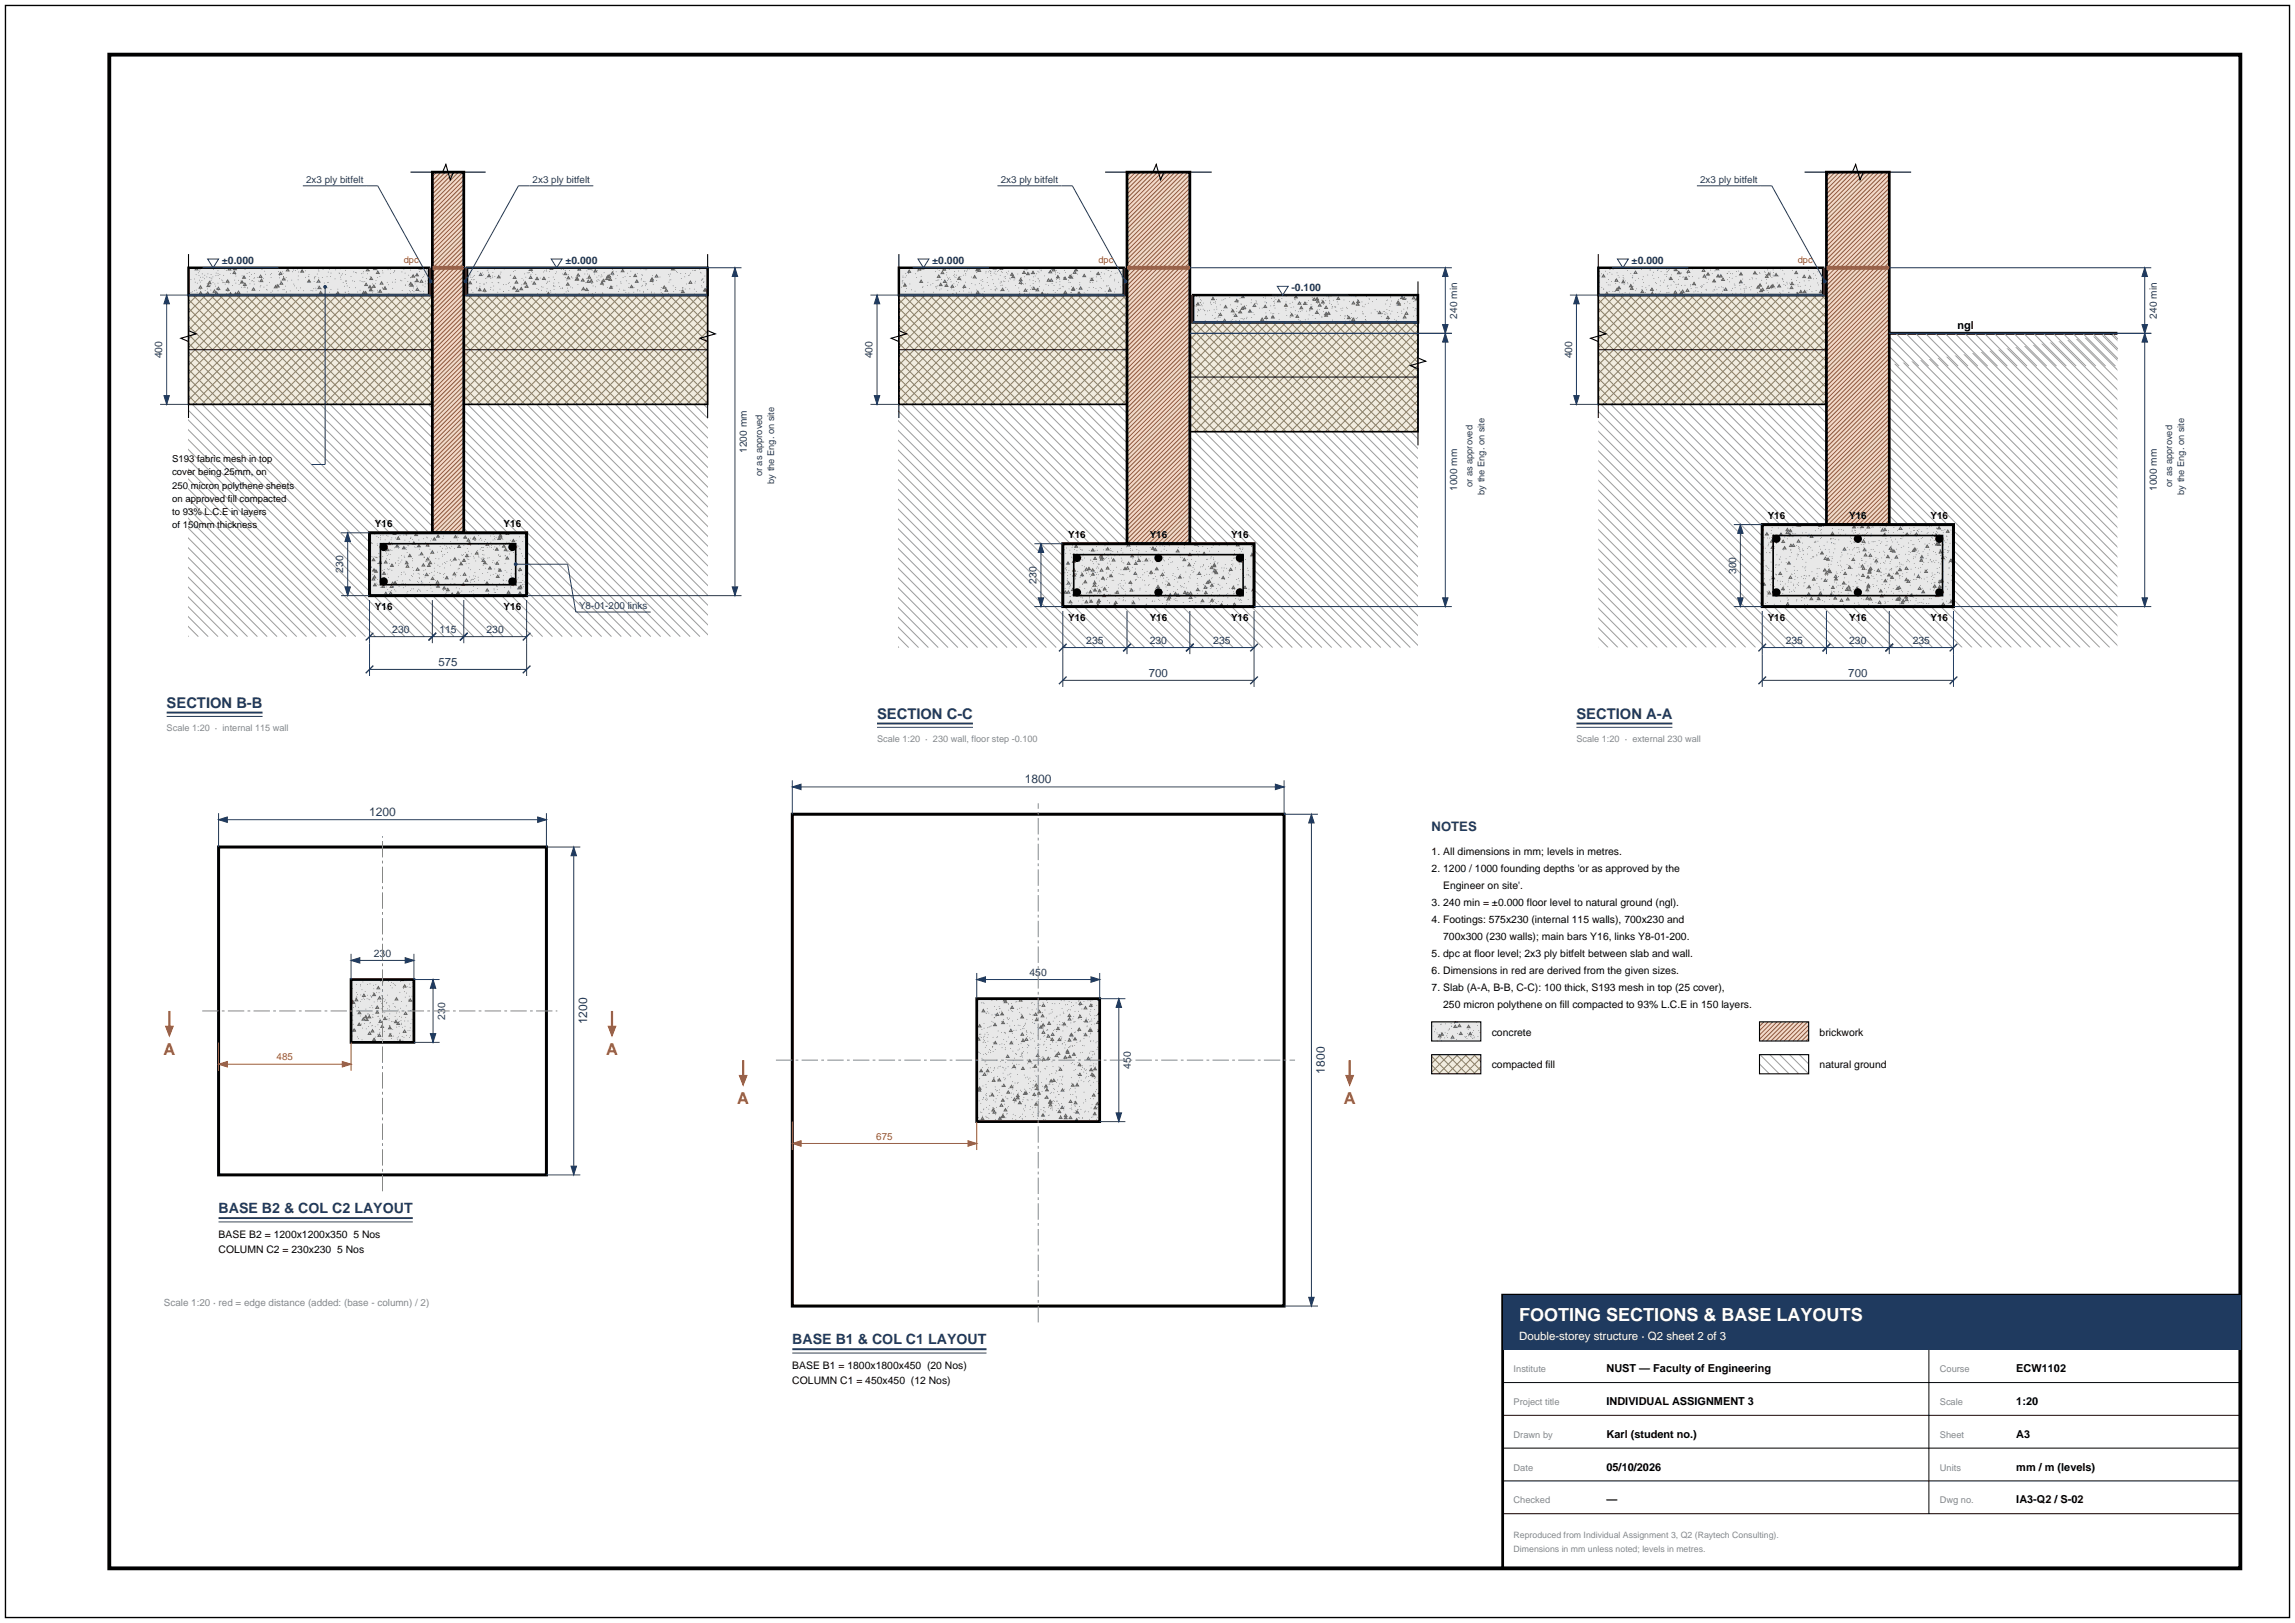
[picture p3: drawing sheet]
<svg xmlns="http://www.w3.org/2000/svg" width="420mm" height="297mm" viewBox="0 0 420 297" stroke-linecap="round" stroke-linejoin="round" font-family="sans-serif">
<defs><g id="words">
<text font-size="3.3" fill="#fff" x="278" y="241.8">FOOTING SECTIONS &amp; BASE LAYOUTS</text>
<g font-size="3" fill="#c0392b">
<text x="29.9" y="193.1">A</text>
<text x="110.9" y="193.1">A</text>
<text x="134.9" y="202.1">A</text>
<text x="245.9" y="202.1">A</text>
</g>
<g font-size="2.7" fill="#1f3a5f">
<text x="30.5" y="129.5">SECTION B-B</text>
<text x="160.5" y="131.5">SECTION C-C</text>
<text x="288.5" y="131.5">SECTION A-A</text>
</g>
<g font-size="2.6" fill="#1f3a5f">
<text x="40" y="222">BASE B2 &amp; COL C2 LAYOUT</text>
<text x="145" y="246">BASE B1 &amp; COL C1 LAYOUT</text>
</g>
<text font-size="2.4" fill="#1f3a5f" x="262" y="152">NOTES</text>
<g font-size="2.2" fill="#1f3a5f">
<text x="187.6" y="143.3">1800</text>
<text x="67.6" y="149.3">1200</text>
<text x="107.5" y="187.4" transform="rotate(-90 107.5 187.4)">1200</text>
<text x="242.5" y="196.4" transform="rotate(-90 242.5 196.4)">1800</text>
</g>
<g font-size="2.1" fill="#1f3a5f">
<text x="80.2" y="121.8">575</text>
<text x="210.2" y="123.8">700</text>
<text x="338.2" y="123.8">700</text>
</g>
<text font-size="2.1" fill="#fff" x="278" y="245.3">Double-storey structure · Q2 sheet 2 of 3</text>
<g font-size="2">
<text x="358.3" y="60.2">ngl</text>
<text x="294" y="251.1">NUST — Faculty of Engineering</text>
<text x="369" y="251.1">ECW1102</text>
<text x="294" y="257.1">INDIVIDUAL ASSIGNMENT 3</text>
<text x="369" y="257.1">1:20</text>
<text x="294" y="263.1">Karl (student no.)</text>
<text x="369" y="263.1">A3</text>
<text x="294" y="269.1">05/10/2026</text>
<text x="369" y="269.1">mm / m (levels)</text>
<text x="294" y="275.1">—</text>
<text x="369" y="275.1">IA3-Q2 / S-02</text>
</g>
<g font-size="1.9" fill="#1f3a5f">
<text x="40.6" y="48.3">±0.000</text>
<text x="103.5" y="48.3">±0.000</text>
<text x="170.6" y="48.3">±0.000</text>
<text x="236.4" y="53.3">-0.100</text>
<text x="298.6" y="48.3">±0.000</text>
<text x="266.7" y="58.3" transform="rotate(-90 266.7 58.3)">240 min</text>
<text x="394.7" y="58.3" transform="rotate(-90 394.7 58.3)">240 min</text>
<text x="29.7" y="65.6" transform="rotate(-90 29.7 65.6)">400</text>
<text x="159.7" y="65.6" transform="rotate(-90 159.7 65.6)">400</text>
<text x="287.7" y="65.6" transform="rotate(-90 287.7 65.6)">400</text>
<text x="136.7" y="82.9" transform="rotate(-90 136.7 82.9)">1200 mm</text>
<text x="266.7" y="89.9" transform="rotate(-90 266.7 89.9)">1000 mm</text>
<text x="394.7" y="89.9" transform="rotate(-90 394.7 89.9)">1000 mm</text>
<text x="62.8" y="104.8" transform="rotate(-90 62.8 104.8)">230</text>
<text x="189.7" y="106.8" transform="rotate(-90 189.7 106.8)">230</text>
<text x="317.7" y="105.1" transform="rotate(-90 317.7 105.1)">300</text>
<text x="71.8" y="115.8">230</text>
<text x="80.4" y="115.8">115</text>
<text x="89" y="115.8">230</text>
<text x="198.8" y="117.8">235</text>
<text x="210.4" y="117.8">230</text>
<text x="222" y="117.8">235</text>
<text x="326.8" y="117.8">235</text>
<text x="338.4" y="117.8">230</text>
<text x="350" y="117.8">235</text>
<text x="68.4" y="175">230</text>
<text x="188.4" y="178.5">450</text>
<text x="81.5" y="186.6" transform="rotate(-90 81.5 186.6)">230</text>
<text x="207" y="195.6" transform="rotate(-90 207 195.6)">450</text>
</g>
<g font-size="1.9">
<text x="262" y="156.5">1. All dimensions in mm; levels in metres.</text>
<text x="262" y="159.6">2. 1200 / 1000 founding depths 'or as approved by the</text>
<text x="262" y="165.8">3. 240 min = ±0.000 floor level to natural ground (ngl).</text>
<text x="264.1" y="162.7">Engineer on site'.</text>
<text x="262" y="168.9">4. Footings: 575x230 (internal 115 walls), 700x230 and</text>
<text x="264.1" y="172">700x300 (230 walls); main bars Y16, links Y8-01-200.</text>
<text x="262" y="175.1">5. dpc at floor level; 2x3 ply bitfelt between slab and wall.</text>
<text x="262" y="178.2">6. Dimensions in red are derived from the given sizes.</text>
<text x="262" y="181.3">7. Slab (A-A, B-B, C-C): 100 thick, S193 mesh in top (25 cover),</text>
<text x="264.1" y="184.4">250 micron polythene on fill compacted to 93% L.C.E in 150 layers.</text>
<text x="273" y="189.5">concrete</text>
<text x="333" y="189.5">brickwork</text>
<text x="273" y="195.5">compacted fill</text>
<text x="333" y="195.5">natural ground</text>
<text x="40" y="226.5">BASE B2 = 1200x1200x350 5 Nos</text>
<text x="40" y="229.3">COLUMN C2 = 230x230 5 Nos</text>
<text x="145" y="250.5">BASE B1 = 1800x1800x450 (20 Nos)</text>
<text x="145" y="253.3">COLUMN C1 = 450x450 (12 Nos)</text>
</g>
<g font-size="1.8" fill="#1f3a5f">
<text x="56" y="33.5">2x3 ply bitfelt</text>
<text x="97.5" y="33.5">2x3 ply bitfelt</text>
<text x="183.1" y="33.5">2x3 ply bitfelt</text>
<text x="311.1" y="33.5">2x3 ply bitfelt</text>
<text x="106" y="111.5">Y8-01-200 links</text>
</g>
<g font-size="1.8">
<text x="31.5" y="84.6">S193 fabric mesh in top</text>
<text x="31.5" y="87">cover being 25mm, on</text>
<text x="31.5" y="89.4">250 micron polythene sheets</text>
<text x="31.5" y="91.8">on approved fill compacted</text>
<text x="31.5" y="94.2">to 93% L.C.E in layers</text>
<text x="323.5" y="95">Y16</text>
<text x="338.4" y="95">Y16</text>
<text x="353.3" y="95">Y16</text>
<text x="31.5" y="96.6">of 150mm thickness</text>
<text x="68.6" y="96.5">Y16</text>
<text x="92.2" y="96.5">Y16</text>
<text x="195.5" y="98.5">Y16</text>
<text x="210.4" y="98.5">Y16</text>
<text x="225.3" y="98.5">Y16</text>
<text x="68.6" y="111.6">Y16</text>
<text x="92.2" y="111.6">Y16</text>
<text x="195.5" y="113.6">Y16</text>
<text x="210.4" y="113.6">Y16</text>
<text x="225.3" y="113.6">Y16</text>
<text x="323.5" y="113.6">Y16</text>
<text x="338.4" y="113.6">Y16</text>
<text x="353.3" y="113.6">Y16</text>
</g>
<g font-size="1.8" fill="#c0392b">
<text x="50.6" y="194">485</text>
<text x="160.4" y="208.5">675</text>
</g>
<text font-size="1.8" fill="#7f8c8d" x="30" y="239">Scale 1:20 · red = edge distance (added: (base - column) / 2)</text>
<g font-size="1.7" fill="#c0392b">
<text x="73.9" y="48.2">dpc</text>
<text x="201" y="48.2">dpc</text>
<text x="329" y="48.2">dpc</text>
</g>
<g font-size="1.7" fill="#1f3a5f">
<text x="139.5" y="87.2" transform="rotate(-90 139.5 87.2)">or as approved</text>
<text x="141.7" y="88.5" transform="rotate(-90 141.7 88.5)">by the Eng. on site</text>
<text x="269.5" y="89.2" transform="rotate(-90 269.5 89.2)">or as approved</text>
<text x="397.5" y="89.2" transform="rotate(-90 397.5 89.2)">or as approved</text>
<text x="271.7" y="90.5" transform="rotate(-90 271.7 90.5)">by the Eng. on site</text>
<text x="399.7" y="90.5" transform="rotate(-90 399.7 90.5)">by the Eng. on site</text>
</g>
<g font-size="1.7" fill="#7f8c8d">
<text x="30.5" y="133.7">Scale 1:20 · internal 115 wall</text>
<text x="160.5" y="135.7">Scale 1:20 · 230 wall, floor step -0.100</text>
<text x="288.5" y="135.7">Scale 1:20 · external 230 wall</text>
<text x="277" y="251.1">Institute</text>
<text x="355" y="251.1">Course</text>
<text x="277" y="257.1">Project title</text>
<text x="355" y="257.1">Scale</text>
<text x="277" y="263.1">Drawn by</text>
<text x="355" y="263.1">Sheet</text>
<text x="277" y="269.1">Date</text>
<text x="355" y="269.1">Units</text>
<text x="277" y="275.1">Checked</text>
<text x="355" y="275.1">Dwg no.</text>
</g>
<g font-size="1.6" fill="#7f8c8d">
<text x="277" y="281.4">Reproduced from Individual Assignment 3, Q2 (Raytech Consulting).</text>
<text x="277" y="284">Dimensions in mm unless noted; levels in metres.</text>
</g>
</g></defs>
<path d="M20 10h390v277h-390z" fill="none" stroke="#000" stroke-width=".7" stroke-linecap="butt"/>
<path d="M1 1h418v295h-418z" fill="none" stroke="#000" stroke-width=".25"/>
<g fill="none" stroke="#9c9c9c" stroke-width=".18">
<path d="M34.5 78.6l37.8 37.9M34.5 76.8l39.6 39.7M34.5 75l41.4 41.5M35.2 74l42.5 42.5M37 74l42.5 42.5M38.8 74l42.5 42.5M40.6 74l42.5 42.5M42.4 74l42.5 42.5M44.2 74l42.5 42.5M46 74l42.5 42.5M47.8 74l42.5 42.5M49.6 74l42.5 42.5"/>
<path d="M51.4 74l42.5 42.5M53.2 74l42.5 42.5M55 74l42.5 42.5M56.8 74l42.5 42.5M58.6 74l42.5 42.5M60.4 74l42.5 42.5M62.2 74l42.5 42.5M64 74l42.5 42.5M65.8 74l42.5 42.5M67.6 74l42.5 42.5M69.4 74l42.5 42.5M71.2 74l42.5 42.5"/>
<path d="M73 74l42.5 42.5M74.8 74l42.5 42.5M76.6 74l42.5 42.5M78.4 74l42.5 42.5M80.2 74l42.5 42.5M82 74l42.5 42.5M83.8 74l42.5 42.5M85.6 74l42.5 42.5M87.4 74l42.2 42.1M89.2 74l40.4 40.3M91 74l38.6 38.5M92.8 74l36.8 36.7"/>
<path d="M94.6 74l35 34.9M96.4 74l33.2 33.1M98.2 74l31.4 31.3M100 74l29.6 29.5M101.8 74l27.8 27.7M103.6 74l26 25.9M105.4 74l24.2 24.1M107.2 74l22.4 22.3M109 74l20.6 20.5M110.8 74l18.8 18.7M112.6 74l17 16.9M114.4 74l15.2 15.1"/>
<path d="M116.2 74l13.4 13.3M118 74l11.6 11.5M119.8 74l9.8 9.7M121.6 74l8 7.9M123.4 74l6.2 6.1M125.2 74l4.4 4.3M127 74l2.6 2.5M128.8 74l.8 .7M34.5 98.4l18 18.1M34.5 96.6l19.8 19.9M34.5 94.8l21.6 21.7M34.5 93l23.4 23.5"/>
<path d="M34.5 91.2l25.2 25.3M34.5 89.4l27 27.1M34.5 87.6l28.8 28.9M34.5 85.8l30.6 30.7M34.5 84l32.4 32.5M34.5 82.2l34.2 34.3M34.5 80.4l36 36.1M34.5 116.4v.1M34.5 114.6l1.8 1.9M34.5 112.8l3.6 3.7M34.5 111l5.4 5.5M34.5 109.2l7.2 7.3"/>
<path d="M34.5 107.4l9 9.1M34.5 105.6l10.8 10.9M34.5 102l14.4 14.5M34.5 100.2l16.2 16.3M34.5 103.8l12.6 12.7"/>
</g>
<path d="M34.5 54h44.6v20h-44.6z" fill-rule="evenodd" fill="#fff"/>
<path d="M34.5 54h44.6v20h-44.6z" fill-rule="evenodd" fill="#f1ecdf"/>
<g fill="none" stroke="#8a7f66" stroke-width=".18">
<path d="M34.5 59.5l14.4 14.5M34.5 57.9l16 16.1M34.5 56.3l17.6 17.7M34.5 54.7l19.2 19.3M34.5 54h.1M35.3 54l20 20M36.1 54l-1.6 1.6M36.9 54l20 20M37.7 54l-3.2 3.2M38.5 54l20 20M39.3 54l-4.8 4.8M40.1 54l20 20"/>
<path d="M40.9 54l-6.4 6.4M41.7 54l20 20M42.5 54l-8 8M43.3 54l20 20M44.1 54l-9.6 9.6M44.9 54l20 20M45.7 54l-11.2 11.2M46.5 54l20 20M47.3 54l-12.8 12.8M48.1 54l20 20M48.9 54l-14.4 14.4M49.7 54l20 20"/>
<path d="M50.5 54l-16 16M51.3 54l20 20M52.1 54l-17.6 17.6M52.9 54l20 20M53.7 54l-19.2 19.2M54.5 54l20 20M55.3 54l-20 20M56.1 54l20 20M56.9 54l-20 20M57.7 54l20 20M58.5 54l-20 20M59.3 54l19.9 19.9"/>
<path d="M60.1 54l-20 20M60.9 54l18.3 18.3M61.7 54l-20 20M62.5 54l16.7 16.7M63.3 54l-20 20M64.1 54l15.1 15.1M64.9 54l-20 20M65.7 54l13.5 13.5M66.5 54l-20 20M67.3 54l11.9 11.9M68.1 54l-20 20M68.9 54l10.3 10.3"/>
<path d="M69.7 54l-20 20M70.5 54l8.7 8.7M71.3 54l-20 20M72.1 54l7.1 7.1M72.9 54l-20 20M73.7 54l5.5 5.5M74.5 54l-20 20M75.3 54l3.9 3.9M76.1 54l-20 20M76.9 54l2.3 2.3M77.7 54l-20 20M78.5 54l.7 .7"/>
<path d="M79.2 54.1l-19.9 19.9M79.2 55.7l-18.3 18.3M79.2 57.3l-16.7 16.7M79.2 58.9l-15.1 15.1M34.5 73.9v.1M34.5 72.3l1.6 1.7M34.5 70.7l3.2 3.3M34.5 69.1l4.8 4.9M34.5 67.5l6.4 6.5M34.5 65.9l8 8.1M34.5 64.3l9.6 9.7M34.5 62.7l11.2 11.3"/>
<path d="M34.5 61.1l12.8 12.9M79.2 60.5l-13.5 13.5M79.2 62.1l-11.9 11.9M79.2 63.7l-10.3 10.3M79.2 65.3l-8.7 8.7M79.2 66.9l-7.1 7.1M79.2 68.5l-5.5 5.5M79.2 70.1l-3.9 3.9M79.2 71.7l-2.3 2.3M79.2 73.3l-.7 .7"/>
</g>
<path d="M34.5 54h44.6v20h-44.6z" fill="none" stroke="#000" stroke-width=".3"/>
<path d="M34.5 64h44.6" fill="none" stroke="#000" stroke-width=".18"/>
<path d="M34.5 49h44v5h-44z" fill-rule="evenodd" fill="#fff"/>
<path d="M34.5 49h44v5h-44z" fill-rule="evenodd" fill="#e8e8e8"/>
<g fill="#555">
<path d="M70.2 49h.1z" fill-rule="evenodd"/>
<circle cx="77.6" cy="53.7" r=".07"/>
<circle cx="66.4" cy="51.6" r=".07"/>
<circle cx="76" cy="52" r=".07"/>
<circle cx="75" cy="53.2" r=".07"/>
<circle cx="78.3" cy="51.9" r=".07"/>
<circle cx="42.6" cy="52.3" r=".07"/>
<circle cx="62.3" cy="53.8" r=".07"/>
<circle cx="51.5" cy="53.9" r=".07"/>
<circle cx="37.6" cy="53.1" r=".07"/>
<circle cx="44.7" cy="52.6" r=".07"/>
<circle cx="68.8" cy="51.9" r=".07"/>
<circle cx="72.2" cy="49.5" r=".07"/>
<circle cx="73.9" cy="49.3" r=".07"/>
<circle cx="59.9" cy="50.6" r=".07"/>
<circle cx="73.3" cy="51.3" r=".07"/>
<circle cx="40.8" cy="51.4" r=".07"/>
<circle cx="57.8" cy="53.1" r=".07"/>
<circle cx="38.6" cy="53.1" r=".07"/>
<circle cx="65.2" cy="49.9" r=".07"/>
<circle cx="63.4" cy="51.9" r=".07"/>
<circle cx="35.8" cy="54" r=".07"/>
<circle cx="63.3" cy="51.4" r=".07"/>
<circle cx="54.6" cy="53.1" r=".07"/>
<circle cx="39.9" cy="53.1" r=".07"/>
<circle cx="40.2" cy="51" r=".07"/>
<circle cx="48" cy="51.2" r=".07"/>
<circle cx="53.4" cy="51.3" r=".07"/>
<circle cx="67.3" cy="50.1" r=".07"/>
<circle cx="41.1" cy="49.2" r=".07"/>
<circle cx="72.1" cy="49.9" r=".07"/>
<circle cx="54.4" cy="49.2" r=".07"/>
<circle cx="70.3" cy="52.8" r=".07"/>
<circle cx="64.7" cy="49.8" r=".07"/>
<circle cx="67.6" cy="49.5" r=".07"/>
<circle cx="57.8" cy="50.6" r=".07"/>
<circle cx="37.8" cy="50.7" r=".07"/>
<circle cx="40.9" cy="50.4" r=".07"/>
<circle cx="74.2" cy="52.1" r=".07"/>
<circle cx="37.6" cy="53.8" r=".07"/>
<circle cx="57.2" cy="53.2" r=".07"/>
<circle cx="67" cy="51" r=".07"/>
<circle cx="56.5" cy="50.6" r=".07"/>
<circle cx="41.1" cy="51.7" r=".07"/>
<circle cx="36.5" cy="51.3" r=".07"/>
<circle cx="69.4" cy="53.2" r=".07"/>
<circle cx="64.8" cy="49" r=".07"/>
<circle cx="48.7" cy="53" r=".07"/>
<circle cx="45.6" cy="49.8" r=".07"/>
<circle cx="38" cy="50.1" r=".07"/>
<circle cx="46" cy="50.2" r=".07"/>
<circle cx="73.6" cy="49.8" r=".07"/>
<circle cx="43" cy="51.3" r=".07"/>
<circle cx="48.4" cy="49.6" r=".07"/>
<circle cx="47.5" cy="53.2" r=".07"/>
<circle cx="52.4" cy="53.6" r=".07"/>
<circle cx="44.3" cy="50.5" r=".07"/>
<circle cx="48.9" cy="53.1" r=".07"/>
<circle cx="75.7" cy="52.7" r=".07"/>
<circle cx="69.5" cy="50.6" r=".07"/>
<circle cx="59" cy="50.8" r=".07"/>
<circle cx="60.1" cy="49.8" r=".07"/>
<circle cx="65" cy="52.7" r=".07"/>
<circle cx="63.4" cy="51.5" r=".07"/>
<circle cx="75.1" cy="53.4" r=".07"/>
<circle cx="37.5" cy="50.4" r=".07"/>
<circle cx="74.1" cy="51" r=".07"/>
<circle cx="37" cy="50.1" r=".07"/>
<circle cx="46.1" cy="51.4" r=".07"/>
<circle cx="70.5" cy="52.4" r=".07"/>
<circle cx="45.2" cy="53.4" r=".07"/>
<circle cx="49.6" cy="53.5" r=".07"/>
<circle cx="65.1" cy="49.9" r=".07"/>
<circle cx="37" cy="51.4" r=".07"/>
<circle cx="69.4" cy="50.1" r=".07"/>
<circle cx="46.2" cy="51.3" r=".07"/>
<circle cx="64.5" cy="51.4" r=".07"/>
<circle cx="78.5" cy="49.4" r=".07"/>
<circle cx="77" cy="53.4" r=".07"/>
<circle cx="35.6" cy="51.1" r=".07"/>
<circle cx="60" cy="52.7" r=".07"/>
<circle cx="45.2" cy="50.1" r=".07"/>
<circle cx="69.6" cy="53.9" r=".07"/>
<circle cx="39.9" cy="50.4" r=".07"/>
<circle cx="53.1" cy="53.2" r=".07"/>
<circle cx="76.3" cy="52.4" r=".07"/>
<circle cx="37.9" cy="51.9" r=".07"/>
<circle cx="52.4" cy="50.8" r=".07"/>
<circle cx="68.2" cy="53.6" r=".07"/>
<circle cx="55.3" cy="49.5" r=".07"/>
<circle cx="55.9" cy="49.6" r=".07"/>
<circle cx="74.1" cy="50" r=".07"/>
<circle cx="63.2" cy="53.4" r=".07"/>
<circle cx="77.8" cy="52.5" r=".07"/>
<circle cx="48" cy="51.5" r=".07"/>
<circle cx="58.1" cy="50.1" r=".07"/>
<circle cx="58.3" cy="49.4" r=".07"/>
<circle cx="69.1" cy="50.8" r=".07"/>
<circle cx="46.6" cy="50.8" r=".07"/>
<circle cx="56.6" cy="50.2" r=".07"/>
<circle cx="46.6" cy="50" r=".07"/>
<circle cx="65.9" cy="53.1" r=".07"/>
<circle cx="75.8" cy="51.6" r=".07"/>
<circle cx="53.9" cy="52.3" r=".07"/>
<circle cx="51.5" cy="50" r=".07"/>
<circle cx="75.1" cy="51.7" r=".07"/>
<circle cx="57.9" cy="51.7" r=".07"/>
<circle cx="39.9" cy="49.6" r=".07"/>
<circle cx="53" cy="53.9" r=".07"/>
<circle cx="44.8" cy="52.5" r=".07"/>
<circle cx="69.1" cy="53.1" r=".07"/>
<circle cx="41.4" cy="49.5" r=".07"/>
<circle cx="47.9" cy="49.3" r=".07"/>
<circle cx="34.9" cy="53.6" r=".07"/>
<circle cx="43.8" cy="52" r=".07"/>
<circle cx="58.2" cy="52.4" r=".07"/>
<circle cx="76.9" cy="49.3" r=".07"/>
<circle cx="59.5" cy="49.1" r=".07"/>
<circle cx="72.4" cy="49.1" r=".07"/>
<circle cx="60.3" cy="53.5" r=".07"/>
<circle cx="59.5" cy="53.8" r=".07"/>
<circle cx="52.5" cy="49" r=".07"/>
<circle cx="51.9" cy="50.6" r=".07"/>
<circle cx="76.4" cy="50.5" r=".07"/>
<circle cx="51.3" cy="51.4" r=".07"/>
<circle cx="39.9" cy="50.1" r=".07"/>
<circle cx="63" cy="52.4" r=".07"/>
<circle cx="53.5" cy="49.7" r=".07"/>
<circle cx="36.7" cy="52.9" r=".07"/>
<circle cx="62.1" cy="50" r=".07"/>
<circle cx="58.3" cy="50.8" r=".07"/>
<circle cx="34.9" cy="51.1" r=".07"/>
<circle cx="58.9" cy="53.6" r=".07"/>
<circle cx="57.8" cy="52.7" r=".07"/>
<circle cx="49.7" cy="50" r=".07"/>
<circle cx="71.3" cy="53.9" r=".07"/>
<circle cx="38.3" cy="50.8" r=".07"/>
<circle cx="75.2" cy="50.8" r=".07"/>
<circle cx="49.5" cy="50.3" r=".07"/>
<circle cx="74.6" cy="53.7" r=".07"/>
<circle cx="36.1" cy="51.8" r=".07"/>
<circle cx="65.9" cy="51.4" r=".07"/>
<circle cx="55.5" cy="53.2" r=".07"/>
<circle cx="41.8" cy="53.8" r=".07"/>
<circle cx="55" cy="52.7" r=".07"/>
<circle cx="60.1" cy="51.7" r=".07"/>
<circle cx="48.6" cy="50.2" r=".07"/>
<circle cx="49.3" cy="51.7" r=".07"/>
<circle cx="54.6" cy="50.5" r=".07"/>
<circle cx="77.7" cy="50.3" r=".07"/>
<circle cx="34.5" cy="50.2" r=".07"/>
<circle cx="57.6" cy="50.8" r=".07"/>
<circle cx="35.9" cy="53.9" r=".07"/>
<circle cx="35.2" cy="53.4" r=".07"/>
<circle cx="39.5" cy="50.4" r=".07"/>
<circle cx="68.2" cy="52" r=".07"/>
<circle cx="44" cy="51.8" r=".07"/>
<circle cx="39.6" cy="52.8" r=".07"/>
<circle cx="54.1" cy="49.5" r=".07"/>
<circle cx="66.5" cy="53.4" r=".07"/>
<circle cx="69.6" cy="49.1" r=".07"/>
<circle cx="73.6" cy="53.2" r=".07"/>
<circle cx="60.3" cy="49.3" r=".07"/>
<circle cx="45.6" cy="51.1" r=".07"/>
<circle cx="62.3" cy="49.2" r=".07"/>
<circle cx="70.9" cy="51.7" r=".07"/>
<circle cx="60.6" cy="53" r=".07"/>
<circle cx="70.7" cy="52.8" r=".07"/>
<circle cx="63.7" cy="53.3" r=".07"/>
<circle cx="66.4" cy="50" r=".07"/>
<circle cx="39.3" cy="52" r=".07"/>
<circle cx="41.5" cy="51.4" r=".07"/>
<circle cx="44.8" cy="49.3" r=".07"/>
<circle cx="71.2" cy="53.7" r=".07"/>
<circle cx="45.3" cy="52.7" r=".07"/>
<circle cx="40.6" cy="51.2" r=".07"/>
<circle cx="66.2" cy="51.5" r=".07"/>
<circle cx="56.9" cy="53.2" r=".07"/>
<circle cx="54.6" cy="49.8" r=".07"/>
<circle cx="38" cy="52.9" r=".07"/>
<circle cx="57.5" cy="51.5" r=".07"/>
<circle cx="43.1" cy="50.2" r=".07"/>
<circle cx="77.8" cy="51.6" r=".07"/>
<circle cx="78" cy="49.3" r=".07"/>
<circle cx="67.5" cy="52.5" r=".07"/>
<circle cx="59.1" cy="49.3" r=".07"/>
<circle cx="71.8" cy="51.6" r=".07"/>
<circle cx="51.8" cy="50" r=".07"/>
<circle cx="52.6" cy="51.4" r=".07"/>
<circle cx="43.2" cy="51.8" r=".07"/>
<circle cx="41.4" cy="53.8" r=".07"/>
<circle cx="43.7" cy="51.3" r=".07"/>
<circle cx="63.2" cy="50.2" r=".07"/>
<circle cx="75.3" cy="53.8" r=".07"/>
<circle cx="58.8" cy="52.9" r=".07"/>
<circle cx="76.7" cy="53.3" r=".07"/>
<circle cx="48.9" cy="52.2" r=".07"/>
<circle cx="67.8" cy="50.6" r=".07"/>
<circle cx="36.6" cy="51.6" r=".07"/>
<circle cx="49.8" cy="53.3" r=".07"/>
<circle cx="35.7" cy="51.6" r=".07"/>
<circle cx="44.2" cy="52.6" r=".07"/>
<circle cx="62.4" cy="51.1" r=".07"/>
<circle cx="50.9" cy="53.2" r=".07"/>
<circle cx="71.1" cy="52.1" r=".07"/>
<circle cx="47.3" cy="51.4" r=".07"/>
<circle cx="38.5" cy="51.6" r=".07"/>
<circle cx="39.5" cy="52.4" r=".07"/>
<circle cx="62.5" cy="50.3" r=".07"/>
<circle cx="77.5" cy="50.6" r=".07"/>
<circle cx="38.6" cy="50.9" r=".07"/>
<circle cx="46.5" cy="52.9" r=".07"/>
<circle cx="63.5" cy="52.3" r=".07"/>
<circle cx="73.5" cy="51.4" r=".07"/>
<circle cx="41.7" cy="53.3" r=".07"/>
<circle cx="36.6" cy="49.4" r=".07"/>
<circle cx="75.2" cy="51.7" r=".07"/>
<circle cx="74.8" cy="50.4" r=".07"/>
<circle cx="66.4" cy="50.7" r=".07"/>
<circle cx="67" cy="53.6" r=".07"/>
<circle cx="62.8" cy="51.7" r=".07"/>
<circle cx="51.8" cy="53" r=".07"/>
<circle cx="62.7" cy="50.1" r=".07"/>
<circle cx="63.8" cy="53.7" r=".07"/>
<circle cx="36.7" cy="50.7" r=".07"/>
<circle cx="63.3" cy="53.6" r=".07"/>
<circle cx="36.5" cy="49.6" r=".07"/>
<circle cx="78.2" cy="49.6" r=".07"/>
<circle cx="61.5" cy="53.7" r=".07"/>
<circle cx="48.3" cy="52.5" r=".07"/>
<circle cx="53.8" cy="49.4" r=".07"/>
<circle cx="75.5" cy="53.2" r=".07"/>
<circle cx="58.4" cy="49.6" r=".07"/>
<circle cx="78.3" cy="51.3" r=".07"/>
<circle cx="43.2" cy="50.5" r=".07"/>
<circle cx="38.6" cy="50.2" r=".07"/>
<circle cx="72.2" cy="49.6" r=".07"/>
<circle cx="67.6" cy="53" r=".07"/>
<circle cx="57.4" cy="52.8" r=".07"/>
<circle cx="36.3" cy="49.9" r=".07"/>
<circle cx="37.4" cy="51" r=".07"/>
<circle cx="48.2" cy="51" r=".07"/>
<circle cx="49.6" cy="50.8" r=".07"/>
<circle cx="75.8" cy="53.4" r=".07"/>
<circle cx="64.9" cy="51.5" r=".07"/>
<circle cx="74.9" cy="52.4" r=".07"/>
<circle cx="76.2" cy="51" r=".07"/>
<circle cx="35.6" cy="53.2" r=".07"/>
<circle cx="57.5" cy="51" r=".07"/>
<circle cx="74.6" cy="51.5" r=".07"/>
<circle cx="72.4" cy="51.1" r=".07"/>
<circle cx="52.8" cy="49.6" r=".07"/>
<circle cx="61.8" cy="52.9" r=".07"/>
<circle cx="52.5" cy="53.4" r=".07"/>
<circle cx="71.4" cy="49.3" r=".07"/>
<circle cx="77.8" cy="51.4" r=".07"/>
<circle cx="45.6" cy="50.6" r=".07"/>
<circle cx="61.6" cy="49.1" r=".07"/>
<circle cx="51" cy="49.7" r=".07"/>
<circle cx="54.6" cy="51.2" r=".07"/>
<circle cx="66.8" cy="51.5" r=".07"/>
<circle cx="35.9" cy="53.1" r=".07"/>
<circle cx="64.2" cy="50.6" r=".07"/>
<circle cx="50.6" cy="52.1" r=".07"/>
<circle cx="70" cy="52.6" r=".07"/>
<circle cx="41.3" cy="53" r=".07"/>
<circle cx="60" cy="51.7" r=".07"/>
<circle cx="53.8" cy="49" r=".07"/>
<circle cx="35.9" cy="50.3" r=".07"/>
<circle cx="47.7" cy="52.2" r=".07"/>
<circle cx="44.9" cy="52.5" r=".07"/>
<circle cx="36.1" cy="53.5" r=".07"/>
<circle cx="53.6" cy="49.2" r=".07"/>
<circle cx="37.1" cy="50.7" r=".07"/>
<circle cx="46.5" cy="52" r=".07"/>
<circle cx="44.4" cy="51" r=".07"/>
<circle cx="47.6" cy="52.5" r=".07"/>
<circle cx="40.9" cy="51.7" r=".07"/>
<circle cx="68.1" cy="52.8" r=".07"/>
<circle cx="59.4" cy="52.8" r=".07"/>
<circle cx="54.3" cy="52.7" r=".07"/>
<circle cx="69.1" cy="53.4" r=".07"/>
<circle cx="68.8" cy="53.8" r=".07"/>
<circle cx="64" cy="52.6" r=".07"/>
<circle cx="52" cy="53" r=".07"/>
<circle cx="51.1" cy="50.8" r=".07"/>
<circle cx="62.3" cy="50.7" r=".07"/>
<circle cx="44.1" cy="51.4" r=".07"/>
<circle cx="72.3" cy="51.6" r=".07"/>
<circle cx="71.5" cy="50" r=".07"/>
<circle cx="38.6" cy="51.3" r=".07"/>
<circle cx="51.2" cy="50.4" r=".07"/>
<circle cx="36.4" cy="50.4" r=".07"/>
<circle cx="76.8" cy="49.7" r=".07"/>
<circle cx="77.5" cy="53.3" r=".07"/>
<circle cx="52.2" cy="52.4" r=".07"/>
<circle cx="65.5" cy="53.4" r=".07"/>
<circle cx="77.8" cy="51.9" r=".07"/>
<circle cx="47.1" cy="50.8" r=".07"/>
<circle cx="47.9" cy="50.9" r=".07"/>
<circle cx="53.8" cy="52" r=".07"/>
<circle cx="61.4" cy="49.4" r=".07"/>
<circle cx="35.8" cy="49.2" r=".07"/>
<circle cx="46.5" cy="51.5" r=".07"/>
<circle cx="61.3" cy="51" r=".07"/>
<circle cx="71.9" cy="52.8" r=".07"/>
<circle cx="55.9" cy="50.8" r=".07"/>
<circle cx="41.2" cy="52" r=".07"/>
<circle cx="64" cy="53.8" r=".07"/>
<circle cx="38.5" cy="52.3" r=".07"/>
<circle cx="59.3" cy="51.8" r=".07"/>
<circle cx="63.2" cy="51.4" r=".07"/>
<circle cx="63.2" cy="49.5" r=".07"/>
<circle cx="68.4" cy="53.3" r=".07"/>
<circle cx="40.8" cy="51.7" r=".07"/>
<circle cx="41.9" cy="51.9" r=".07"/>
<circle cx="39" cy="51.7" r=".07"/>
<circle cx="45.7" cy="51.9" r=".07"/>
<circle cx="71" cy="49.4" r=".07"/>
<circle cx="38.8" cy="51" r=".07"/>
<circle cx="70" cy="52.7" r=".07"/>
<circle cx="74.2" cy="52.2" r=".07"/>
<circle cx="77.4" cy="52.2" r=".07"/>
<circle cx="60.5" cy="50.6" r=".07"/>
<circle cx="51.7" cy="49.7" r=".07"/>
<circle cx="40.2" cy="50.2" r=".07"/>
<circle cx="69" cy="49.4" r=".07"/>
<circle cx="60.6" cy="50" r=".07"/>
<circle cx="42.2" cy="50.1" r=".07"/>
<circle cx="39.1" cy="49.3" r=".07"/>
<circle cx="76.3" cy="53.8" r=".07"/>
<circle cx="75.1" cy="50.7" r=".07"/>
<circle cx="67.4" cy="49.1" r=".07"/>
<circle cx="56.4" cy="50.6" r=".07"/>
<circle cx="68.8" cy="51.3" r=".07"/>
<circle cx="68.7" cy="49.3" r=".07"/>
<circle cx="70" cy="49.6" r=".07"/>
<circle cx="61.6" cy="53.7" r=".07"/>
<circle cx="39.6" cy="50" r=".07"/>
<circle cx="66.5" cy="49.6" r=".07"/>
<circle cx="46.5" cy="50.9" r=".07"/>
<circle cx="41.8" cy="49.1" r=".07"/>
<circle cx="70.1" cy="49.9" r=".07"/>
<circle cx="75.1" cy="49.4" r=".07"/>
<circle cx="39" cy="50.7" r=".07"/>
<circle cx="52.3" cy="51.1" r=".07"/>
<circle cx="39.9" cy="51.8" r=".07"/>
<circle cx="77.4" cy="50.8" r=".07"/>
<circle cx="66.2" cy="50.1" r=".07"/>
<circle cx="66.4" cy="53.5" r=".07"/>
<circle cx="57.6" cy="50.7" r=".07"/>
</g>
<g fill="none" stroke="#666" stroke-width=".18">
<path d="M36 49l.2 .4h-.5zM36.7 52.3l.2 .4h-.5zM36.7 53.4l.3 .4h-.5zM38 53.4l.3 .4h-.5zM38.1 52l.3 .4h-.5zM38.3 51.5l.3 .4h-.5zM39.3 53.1l.2 .4h-.5zM39.6 53.4l.3 .4h-.5zM40 52.6l.2 .4h-.5zM41.7 51.2l.2 .4h-.5zM41.7 52.7l.2 .4h-.5zM42 49l.3 .4h-.5z"/>
<path d="M42.2 53.5l.2 .5h-.5zM42.9 49.6l.2 .5h-.5zM42.9 48.9l-.2 .3h.5l-.1-.3M43 48.9l-.3 .5h.5l-.2-.5M43.1 53.5l.3 .5h-.5zM43.6 53.3l.3 .4h-.5zM44.3 51.4l.2 .4h-.5zM44.7 50.5l.2 .4h-.5zM44.8 51.8l.3 .4h-.5zM46.4 52.7l.2 .4h-.5zM47.7 50.3l.2 .5h-.5zM47.8 51.1l.3 .4h-.5z"/>
<path d="M49.7 48.9h.4M50.4 52.2l.3 .5h-.5zM50.8 52.1l.3 .4h-.5zM51.3 49.8l.3 .4h-.5zM51.5 51.6l.2 .4h-.5zM51.9 50.8l.3 .4h-.5zM51.9 48.9h.5M52.7 49.2l.2 .4h-.5zM55.3 49.4l.2 .4h-.5zM56.6 51.2l.2 .4h-.5zM58.3 51.2l.3 .4h-.5zM58.4 52.4l.3 .4h-.5z"/>
<path d="M58.7 53.3l.2 .4h-.5zM61.8 53.4l.3 .4h-.5zM66.6 53.3l.2 .4h-.5zM66.7 48.9l-.1 .2h.5l-.1-.2M66.9 53.4l.3 .4h-.5zM67 51.8l.3 .5h-.5zM67.3 49.1l.2 .5h-.5zM67.7 52.3l.3 .4h-.5zM67.9 52.8l.2 .4h-.5zM67.9 50.7l.3 .5h-.5zM68.4 52.2l.3 .4h-.5zM68.6 48.9l-.2 .4h.5l-.3-.4"/>
<path d="M69.1 49.6l.3 .4h-.5zM69.6 53.1l.2 .4h-.5zM69.8 51.6l.3 .4h-.5zM70.4 52.5l.3 .4h-.5zM75.1 51.7l.3 .4h-.5zM75.4 51.9l.2 .5h-.5zM75.6 50.3l.3 .4h-.5zM76.3 51.1l.3 .5h-.5zM76.3 50.1l.3 .4h-.5zM76.4 52.7l.2 .5h-.5zM76.9 48.9l-.2 .3h.5l-.2-.3M77.1 51.2l.3 .5h-.5z"/>
</g>
<path d="M34.5 49h44v5h-44z" fill="none" stroke="#000" stroke-width=".45"/>
<path d="M34.5 54h44.6" fill="none" stroke="#2c3e50" stroke-width=".45"/>
<path d="M34.5 46.5v14l1.4 .6-2.8 .8 1.4 .6v14" fill="none" stroke="#000" stroke-width=".2"/>
<path d="M84.9 54h44.6v20h-44.6z" fill-rule="evenodd" fill="#fff"/>
<path d="M84.9 54h44.6v20h-44.6z" fill-rule="evenodd" fill="#f1ecdf"/>
<g fill="none" stroke="#8a7f66" stroke-width=".18">
<path d="M84.8 59.5l14.5 14.5M84.8 57.9l16.1 16.1M84.8 56.3l17.7 17.7M84.8 54.7l19.3 19.3M84.9 54h-.1M85.7 54l20 20M86.5 54l-1.7 1.6M87.3 54l20 20M88.1 54l-3.3 3.2M88.9 54l20 20M89.7 54l-4.9 4.8M90.5 54l20 20"/>
<path d="M91.3 54l-6.5 6.4M92.1 54l20 20M92.9 54l-8.1 8M93.7 54l20 20M94.5 54l-9.7 9.6M95.3 54l20 20M96.1 54l-11.3 11.2M96.9 54l20 20M97.7 54l-12.9 12.8M98.5 54l20 20M99.3 54l-14.5 14.4M100.1 54l20 20"/>
<path d="M100.9 54l-16.1 16M101.7 54l20 20M102.5 54l-17.7 17.6M103.3 54l20 20M104.1 54l-19.3 19.2M104.9 54l20 20M105.7 54l-20 20M106.5 54l20 20M107.3 54l-20 20M108.1 54l20 20M108.9 54l-20 20M109.7 54l19.9 19.9"/>
<path d="M110.5 54l-20 20M111.3 54l18.3 18.3M112.1 54l-20 20M112.9 54l16.7 16.7M113.7 54l-20 20M114.5 54l15.1 15.1M115.3 54l-20 20M116.1 54l13.5 13.5M116.9 54l-20 20M117.7 54l11.9 11.9M118.5 54l-20 20M119.3 54l10.3 10.3"/>
<path d="M120.1 54l-20 20M120.9 54l8.7 8.7M121.7 54l-20 20M122.5 54l7.1 7.1M123.3 54l-20 20M124.1 54l5.5 5.5M124.9 54l-20 20M125.7 54l3.9 3.9M126.5 54l-20 20M127.3 54l2.3 2.3M128.1 54l-20 20M128.9 54l.7 .7"/>
<path d="M129.6 54.1l-19.9 19.9M129.6 55.7l-18.3 18.3M129.6 57.3l-16.7 16.7M129.6 58.9l-15.1 15.1M84.8 73.9l.1 .1M84.8 72.3l1.7 1.7M84.8 70.7l3.3 3.3M84.8 69.1l4.9 4.9M84.8 67.5l6.5 6.5M84.8 65.9l8.1 8.1M84.8 64.3l9.7 9.7M84.8 62.7l11.3 11.3"/>
<path d="M84.8 61.1l12.9 12.9M129.6 60.5l-13.5 13.5M129.6 62.1l-11.9 11.9M129.6 63.7l-10.3 10.3M129.6 65.3l-8.7 8.7M129.6 66.9l-7.1 7.1M129.6 68.5l-5.5 5.5M129.6 70.1l-3.9 3.9M129.6 71.7l-2.3 2.3M129.6 73.3l-.7 .7"/>
</g>
<path d="M84.9 54h44.6v20h-44.6z" fill="none" stroke="#000" stroke-width=".3"/>
<path d="M84.9 64h44.6" fill="none" stroke="#000" stroke-width=".18"/>
<path d="M85.5 49h44v5h-44z" fill-rule="evenodd" fill="#fff"/>
<path d="M85.5 49h44v5h-44z" fill-rule="evenodd" fill="#e8e8e8"/>
<g fill="#555">
<path d="M101.1 49v.1z" fill-rule="evenodd"/>
<path d="M129.5 53.2v.1z" fill-rule="evenodd"/>
<circle cx="110.3" cy="53.7" r=".07"/>
<circle cx="127.1" cy="52.9" r=".07"/>
<circle cx="125" cy="52.7" r=".07"/>
<circle cx="109.6" cy="51.3" r=".07"/>
<circle cx="128.5" cy="51.1" r=".07"/>
<circle cx="86.2" cy="50.3" r=".07"/>
<circle cx="103.2" cy="53.8" r=".07"/>
<circle cx="89.2" cy="49.6" r=".07"/>
<circle cx="107.7" cy="53.6" r=".07"/>
<circle cx="120.2" cy="51.3" r=".07"/>
<circle cx="110.1" cy="50.3" r=".07"/>
<circle cx="126.4" cy="50" r=".07"/>
<circle cx="128.5" cy="52.5" r=".07"/>
<circle cx="116.7" cy="53.2" r=".07"/>
<circle cx="98.1" cy="50.2" r=".07"/>
<circle cx="101.7" cy="53.8" r=".07"/>
<circle cx="127.3" cy="49.2" r=".07"/>
<circle cx="119.5" cy="51.6" r=".07"/>
<circle cx="123.9" cy="49.9" r=".07"/>
<circle cx="129.3" cy="53.5" r=".07"/>
<circle cx="104" cy="53.3" r=".07"/>
<circle cx="101.5" cy="52.4" r=".07"/>
<circle cx="100.1" cy="53.3" r=".07"/>
<circle cx="122.7" cy="53.9" r=".07"/>
<circle cx="94.4" cy="53.3" r=".07"/>
<circle cx="126.2" cy="52.9" r=".07"/>
<circle cx="102.3" cy="51.8" r=".07"/>
<circle cx="108" cy="49.2" r=".07"/>
<circle cx="120.7" cy="53.9" r=".07"/>
<circle cx="125.6" cy="52" r=".07"/>
<circle cx="128.7" cy="51.7" r=".07"/>
<circle cx="123" cy="49.2" r=".07"/>
<circle cx="102.6" cy="52.7" r=".07"/>
<circle cx="125" cy="52.9" r=".07"/>
<circle cx="100.1" cy="52.8" r=".07"/>
<circle cx="96" cy="52.5" r=".07"/>
<circle cx="91.5" cy="50.7" r=".07"/>
<circle cx="129.4" cy="49.4" r=".07"/>
<circle cx="118" cy="53.9" r=".07"/>
<circle cx="87.5" cy="49.7" r=".07"/>
<circle cx="87.2" cy="51.6" r=".07"/>
<circle cx="112.1" cy="49.3" r=".07"/>
<circle cx="98.6" cy="51.1" r=".07"/>
<circle cx="89.3" cy="49.4" r=".07"/>
<circle cx="108.8" cy="49.8" r=".07"/>
<circle cx="92.3" cy="49.2" r=".07"/>
<circle cx="107.5" cy="51.4" r=".07"/>
<circle cx="123.3" cy="53.4" r=".07"/>
<circle cx="122.8" cy="51.2" r=".07"/>
<circle cx="107.2" cy="51.8" r=".07"/>
<circle cx="108.3" cy="51.9" r=".07"/>
<circle cx="92.2" cy="53.3" r=".07"/>
<circle cx="86.3" cy="51.2" r=".07"/>
<circle cx="104.6" cy="50.7" r=".07"/>
<circle cx="114.2" cy="49.2" r=".07"/>
<circle cx="95.5" cy="51" r=".07"/>
<circle cx="90.1" cy="51.7" r=".07"/>
<circle cx="118.2" cy="51.8" r=".07"/>
<circle cx="107.4" cy="49.6" r=".07"/>
<circle cx="91.7" cy="49.8" r=".07"/>
<circle cx="102.9" cy="52.8" r=".07"/>
<circle cx="121.8" cy="52.8" r=".07"/>
<circle cx="106.4" cy="53.2" r=".07"/>
<circle cx="119.2" cy="53.4" r=".07"/>
<circle cx="118.1" cy="52.3" r=".07"/>
<circle cx="86.3" cy="53.1" r=".07"/>
<circle cx="88.3" cy="49.9" r=".07"/>
<circle cx="117.8" cy="51.5" r=".07"/>
<circle cx="108.2" cy="51.2" r=".07"/>
<circle cx="120.1" cy="50.4" r=".07"/>
<circle cx="109.7" cy="53.9" r=".07"/>
<circle cx="100.1" cy="51.7" r=".07"/>
<circle cx="113.6" cy="51.6" r=".07"/>
<circle cx="98.3" cy="52.8" r=".07"/>
<circle cx="88.5" cy="50.3" r=".07"/>
<circle cx="100.7" cy="49.1" r=".07"/>
<circle cx="127.2" cy="51.8" r=".07"/>
<circle cx="117.8" cy="53.6" r=".07"/>
<circle cx="94.3" cy="49.5" r=".07"/>
<circle cx="104.2" cy="49.5" r=".07"/>
<circle cx="123.8" cy="49.7" r=".07"/>
<circle cx="85.8" cy="52.6" r=".07"/>
<circle cx="117.6" cy="52.2" r=".07"/>
<circle cx="109.3" cy="49.5" r=".07"/>
<circle cx="109.6" cy="53.8" r=".07"/>
<circle cx="110.6" cy="49.9" r=".07"/>
<circle cx="107.5" cy="50.1" r=".07"/>
<circle cx="102.7" cy="49.3" r=".07"/>
<circle cx="113.2" cy="53.3" r=".07"/>
<circle cx="121" cy="52.6" r=".07"/>
<circle cx="100.4" cy="53.6" r=".07"/>
<circle cx="128.8" cy="51.6" r=".07"/>
<circle cx="86.8" cy="51.1" r=".07"/>
<circle cx="95.8" cy="51.3" r=".07"/>
<circle cx="91.2" cy="51.7" r=".07"/>
<circle cx="122.4" cy="50.2" r=".07"/>
<circle cx="98.6" cy="53" r=".07"/>
<circle cx="118.2" cy="52" r=".07"/>
<circle cx="87.8" cy="51.9" r=".07"/>
<circle cx="97.5" cy="49.8" r=".07"/>
<circle cx="90.6" cy="50.6" r=".07"/>
<circle cx="117.8" cy="53.3" r=".07"/>
<circle cx="109" cy="52.5" r=".07"/>
<circle cx="127.1" cy="53.8" r=".07"/>
<circle cx="89.4" cy="49.8" r=".07"/>
<circle cx="110.7" cy="51.1" r=".07"/>
<circle cx="98.5" cy="53.9" r=".07"/>
<circle cx="109.2" cy="50.7" r=".07"/>
<circle cx="111.2" cy="52.6" r=".07"/>
<circle cx="100" cy="51.9" r=".07"/>
<circle cx="127.3" cy="49.5" r=".07"/>
<circle cx="89.7" cy="53" r=".07"/>
<circle cx="114.5" cy="53.6" r=".07"/>
<circle cx="117.5" cy="52.4" r=".07"/>
<circle cx="119.4" cy="50.4" r=".07"/>
<circle cx="107.8" cy="50.5" r=".07"/>
<circle cx="113" cy="50.4" r=".07"/>
<circle cx="87.3" cy="52.6" r=".07"/>
<circle cx="121" cy="53.5" r=".07"/>
<circle cx="97.3" cy="51.6" r=".07"/>
<circle cx="100.5" cy="50.8" r=".07"/>
<circle cx="108.4" cy="49.5" r=".07"/>
<circle cx="123.6" cy="52.9" r=".07"/>
<circle cx="107.6" cy="49.3" r=".07"/>
<circle cx="95" cy="49.1" r=".07"/>
<circle cx="110.9" cy="51.1" r=".07"/>
<circle cx="115.4" cy="50.6" r=".07"/>
<circle cx="128.2" cy="49.8" r=".07"/>
<circle cx="90.2" cy="50.8" r=".07"/>
<circle cx="99.3" cy="53.9" r=".07"/>
<circle cx="128.3" cy="50" r=".07"/>
<circle cx="86.6" cy="53.5" r=".07"/>
<circle cx="107" cy="50.1" r=".07"/>
<circle cx="125.4" cy="52.9" r=".07"/>
<circle cx="93.1" cy="53.2" r=".07"/>
<circle cx="107.6" cy="49.2" r=".07"/>
<circle cx="115.1" cy="53.6" r=".07"/>
<circle cx="94.6" cy="51.7" r=".07"/>
<circle cx="122.5" cy="50.5" r=".07"/>
<circle cx="93.2" cy="51.7" r=".07"/>
<circle cx="118.5" cy="52.9" r=".07"/>
<circle cx="122.4" cy="53.7" r=".07"/>
<circle cx="112.1" cy="52.5" r=".07"/>
<circle cx="117.4" cy="51" r=".07"/>
<circle cx="125.5" cy="50" r=".07"/>
<circle cx="106" cy="53.7" r=".07"/>
<circle cx="108.8" cy="50.1" r=".07"/>
<circle cx="99.5" cy="49.8" r=".07"/>
<circle cx="110.3" cy="53.6" r=".07"/>
<circle cx="104.6" cy="50.6" r=".07"/>
<circle cx="96.8" cy="49.5" r=".07"/>
<circle cx="85.7" cy="53.9" r=".07"/>
<circle cx="117.5" cy="50.4" r=".07"/>
<circle cx="108.1" cy="49.1" r=".07"/>
<circle cx="110.2" cy="51.9" r=".07"/>
<circle cx="114" cy="50.8" r=".07"/>
<circle cx="89" cy="53.3" r=".07"/>
<circle cx="93.4" cy="50.4" r=".07"/>
<circle cx="102.9" cy="50.1" r=".07"/>
<circle cx="97.4" cy="49.3" r=".07"/>
<circle cx="90.2" cy="49.9" r=".07"/>
<circle cx="114.4" cy="53.1" r=".07"/>
<circle cx="92.6" cy="52.1" r=".07"/>
<circle cx="115.4" cy="49.6" r=".07"/>
<circle cx="88.7" cy="52.8" r=".07"/>
<circle cx="129.3" cy="52.5" r=".07"/>
<circle cx="100.7" cy="53.2" r=".07"/>
<circle cx="124.7" cy="51" r=".07"/>
<circle cx="103.7" cy="51.4" r=".07"/>
<circle cx="121.9" cy="52.6" r=".07"/>
<circle cx="90" cy="49" r=".07"/>
<circle cx="93" cy="51.9" r=".07"/>
<circle cx="101.9" cy="49.8" r=".07"/>
<circle cx="119.7" cy="53.6" r=".07"/>
<circle cx="106.1" cy="53.8" r=".07"/>
<circle cx="101.3" cy="52.3" r=".07"/>
<circle cx="105.4" cy="50.7" r=".07"/>
<circle cx="128.1" cy="49.3" r=".07"/>
<circle cx="128.4" cy="52.3" r=".07"/>
<circle cx="112.9" cy="52.3" r=".07"/>
<circle cx="91.5" cy="52.9" r=".07"/>
<circle cx="114.1" cy="53.1" r=".07"/>
<circle cx="100.6" cy="51.5" r=".07"/>
<circle cx="109.3" cy="51.5" r=".07"/>
<circle cx="107.1" cy="53" r=".07"/>
<circle cx="101.2" cy="50.7" r=".07"/>
<circle cx="123.2" cy="52.3" r=".07"/>
<circle cx="99.5" cy="49.1" r=".07"/>
<circle cx="86.9" cy="50.4" r=".07"/>
<circle cx="91.5" cy="50.1" r=".07"/>
<circle cx="87.5" cy="53.9" r=".07"/>
<circle cx="124.7" cy="53.2" r=".07"/>
<circle cx="123.6" cy="53.9" r=".07"/>
<circle cx="126.2" cy="50.3" r=".07"/>
<circle cx="118" cy="51.5" r=".07"/>
<circle cx="113.7" cy="51.8" r=".07"/>
<circle cx="100" cy="49.6" r=".07"/>
<circle cx="119.4" cy="51.4" r=".07"/>
<circle cx="120" cy="53.9" r=".07"/>
<circle cx="104" cy="50.2" r=".07"/>
<circle cx="127.4" cy="53.4" r=".07"/>
<circle cx="102.9" cy="49.1" r=".07"/>
<circle cx="88.7" cy="53.1" r=".07"/>
<circle cx="110.2" cy="51.8" r=".07"/>
<circle cx="97.2" cy="53.9" r=".07"/>
<circle cx="87.8" cy="53.2" r=".07"/>
<circle cx="124.4" cy="53.2" r=".07"/>
<circle cx="124.9" cy="53.1" r=".07"/>
<circle cx="110.2" cy="50.5" r=".07"/>
<circle cx="103.6" cy="53.4" r=".07"/>
<circle cx="103.4" cy="49.5" r=".07"/>
<circle cx="96.5" cy="49.9" r=".07"/>
<circle cx="101.4" cy="53" r=".07"/>
<circle cx="94.1" cy="54" r=".07"/>
<circle cx="129" cy="50.5" r=".07"/>
<circle cx="116.6" cy="50.1" r=".07"/>
<circle cx="86.1" cy="50.7" r=".07"/>
<circle cx="102.4" cy="52.4" r=".07"/>
<circle cx="118.3" cy="51.9" r=".07"/>
<circle cx="108.5" cy="52.3" r=".07"/>
<circle cx="119.5" cy="52" r=".07"/>
<circle cx="100.5" cy="49.7" r=".07"/>
<circle cx="116.1" cy="54" r=".07"/>
<circle cx="98.1" cy="53.9" r=".07"/>
<circle cx="109.2" cy="51.4" r=".07"/>
<circle cx="127.3" cy="51.5" r=".07"/>
<circle cx="89.8" cy="52.6" r=".07"/>
<circle cx="116.7" cy="53" r=".07"/>
<circle cx="100.8" cy="53.4" r=".07"/>
<circle cx="116" cy="53.5" r=".07"/>
<circle cx="103.4" cy="50.8" r=".07"/>
<circle cx="101.5" cy="51.2" r=".07"/>
<circle cx="118.2" cy="49.4" r=".07"/>
<circle cx="113.8" cy="49.1" r=".07"/>
<circle cx="120.9" cy="53" r=".07"/>
<circle cx="90.1" cy="50.5" r=".07"/>
<circle cx="117.3" cy="49.2" r=".07"/>
<circle cx="97.2" cy="50.3" r=".07"/>
<circle cx="112.8" cy="49.7" r=".07"/>
<circle cx="95.5" cy="52.1" r=".07"/>
<circle cx="86.6" cy="51.2" r=".07"/>
<circle cx="111" cy="50.6" r=".07"/>
<circle cx="115.2" cy="50.6" r=".07"/>
<circle cx="98.4" cy="53.7" r=".07"/>
<circle cx="107.8" cy="50.3" r=".07"/>
<circle cx="90.4" cy="52.3" r=".07"/>
<circle cx="100" cy="49.4" r=".07"/>
<circle cx="90.3" cy="53.1" r=".07"/>
<circle cx="109.6" cy="50.5" r=".07"/>
<circle cx="85.6" cy="51.7" r=".07"/>
<circle cx="97.3" cy="49.6" r=".07"/>
<circle cx="123.7" cy="52.6" r=".07"/>
<circle cx="88.9" cy="51" r=".07"/>
<circle cx="115.7" cy="52.6" r=".07"/>
<circle cx="117.3" cy="51.2" r=".07"/>
<circle cx="126" cy="50.4" r=".07"/>
<circle cx="112.3" cy="49.6" r=".07"/>
<circle cx="104.5" cy="52.5" r=".07"/>
<circle cx="87.3" cy="52.8" r=".07"/>
<circle cx="117.5" cy="50.2" r=".07"/>
<circle cx="128.4" cy="51.4" r=".07"/>
<circle cx="104.8" cy="52.7" r=".07"/>
<circle cx="126.7" cy="49" r=".07"/>
<circle cx="122.4" cy="51.6" r=".07"/>
<circle cx="99.1" cy="52.5" r=".07"/>
<circle cx="115.1" cy="51.9" r=".07"/>
<circle cx="108.3" cy="51.2" r=".07"/>
<circle cx="110.1" cy="51.4" r=".07"/>
<circle cx="103" cy="52.7" r=".07"/>
<circle cx="96.1" cy="52.6" r=".07"/>
<circle cx="103.9" cy="52.7" r=".07"/>
<circle cx="123.6" cy="49.4" r=".07"/>
<circle cx="119.2" cy="53.6" r=".07"/>
<circle cx="89.1" cy="50.9" r=".07"/>
<circle cx="95.7" cy="54" r=".07"/>
<circle cx="92.9" cy="49.1" r=".07"/>
<circle cx="93.4" cy="52.5" r=".07"/>
<circle cx="113.3" cy="52.9" r=".07"/>
<circle cx="116" cy="52.6" r=".07"/>
<circle cx="110.4" cy="51.4" r=".07"/>
<circle cx="96.2" cy="50.7" r=".07"/>
<circle cx="128.6" cy="51.2" r=".07"/>
<circle cx="88.7" cy="53.4" r=".07"/>
<circle cx="108.3" cy="51.8" r=".07"/>
<circle cx="104.8" cy="50.9" r=".07"/>
<circle cx="115" cy="52.6" r=".07"/>
<circle cx="114.4" cy="50.6" r=".07"/>
<circle cx="92.3" cy="54" r=".07"/>
<circle cx="112.2" cy="50.5" r=".07"/>
<circle cx="110" cy="50.7" r=".07"/>
<circle cx="125.3" cy="50.7" r=".07"/>
<circle cx="108.4" cy="53.7" r=".07"/>
<circle cx="88.5" cy="52" r=".07"/>
<circle cx="100.3" cy="51.5" r=".07"/>
<circle cx="108.1" cy="51.2" r=".07"/>
<circle cx="96.7" cy="49.9" r=".07"/>
<circle cx="98.5" cy="49.2" r=".07"/>
<circle cx="98.9" cy="50.9" r=".07"/>
<circle cx="101.4" cy="51.8" r=".07"/>
<circle cx="103.9" cy="53.1" r=".07"/>
<circle cx="107.4" cy="50.9" r=".07"/>
<circle cx="86.6" cy="50.5" r=".07"/>
<circle cx="93.5" cy="50.3" r=".07"/>
<circle cx="88.7" cy="52" r=".07"/>
<circle cx="91.3" cy="51.8" r=".07"/>
<circle cx="120.8" cy="50.7" r=".07"/>
<circle cx="94" cy="52.6" r=".07"/>
<circle cx="121.3" cy="53.8" r=".07"/>
<circle cx="90.5" cy="49.2" r=".07"/>
<circle cx="126.8" cy="49.5" r=".07"/>
<circle cx="99.8" cy="51.2" r=".07"/>
<circle cx="122.6" cy="51.2" r=".07"/>
<circle cx="127.9" cy="53.9" r=".07"/>
<circle cx="99.7" cy="49.6" r=".07"/>
<circle cx="89" cy="51.8" r=".07"/>
<circle cx="112.7" cy="51" r=".07"/>
<circle cx="125" cy="52.6" r=".07"/>
<circle cx="107.7" cy="53.1" r=".07"/>
<circle cx="110.4" cy="52.2" r=".07"/>
<circle cx="122.5" cy="49.1" r=".07"/>
<circle cx="96" cy="50.1" r=".07"/>
<circle cx="127.1" cy="49.5" r=".07"/>
<circle cx="129.1" cy="53.2" r=".07"/>
<circle cx="108.1" cy="51.4" r=".07"/>
<circle cx="124.6" cy="50.1" r=".07"/>
<circle cx="120.8" cy="49.2" r=".07"/>
<circle cx="111.8" cy="52.6" r=".07"/>
<circle cx="128.6" cy="51" r=".07"/>
<circle cx="92.1" cy="52.1" r=".07"/>
<circle cx="87.2" cy="51.7" r=".07"/>
<circle cx="99.4" cy="52.5" r=".07"/>
<circle cx="122.7" cy="50.1" r=".07"/>
<circle cx="99.1" cy="53.1" r=".07"/>
<circle cx="89.8" cy="51" r=".07"/>
<circle cx="121.2" cy="53.9" r=".07"/>
<circle cx="94" cy="49.7" r=".07"/>
<circle cx="109" cy="53.5" r=".07"/>
<circle cx="105.8" cy="52" r=".07"/>
<circle cx="101.7" cy="50.1" r=".07"/>
<circle cx="117.1" cy="53.2" r=".07"/>
<circle cx="91.1" cy="53.5" r=".07"/>
<circle cx="114.8" cy="50" r=".07"/>
<circle cx="96.9" cy="49.9" r=".07"/>
<circle cx="118.2" cy="54" r=".07"/>
<circle cx="86.4" cy="50.8" r=".07"/>
<circle cx="114.6" cy="51.4" r=".07"/>
<circle cx="87.8" cy="52.4" r=".07"/>
<circle cx="94.2" cy="53.8" r=".07"/>
<circle cx="109.4" cy="51.1" r=".07"/>
<circle cx="115.8" cy="52.4" r=".07"/>
<circle cx="103.2" cy="49.3" r=".07"/>
</g>
<g fill="none" stroke="#666" stroke-width=".18">
<path d="M86 51.5l.3 .4h-.5zM87.8 52.8l.3 .4h-.5zM88 50l.2 .4h-.5zM88.7 48.9l-.1 .2h.5l-.1-.2M88.7 52.9l.2 .4h-.5zM89.5 50.2l.2 .5h-.5zM91.3 50.4l.2 .4h-.5zM94.1 52.5l.2 .4h-.5zM94.2 50.5l.2 .5h-.5zM94.5 51.4l.3 .4h-.5zM94.7 52.9l.2 .4h-.5zM95.4 52.6l.2 .4h-.5z"/>
<path d="M96.1 51.5l.3 .5h-.5zM96.4 52.2l.3 .4h-.5zM97.1 50.5l.3 .5h-.5zM97.2 49.1l.2 .4h-.5zM97.8 51.6l.2 .4h-.5zM98.3 50.8l.2 .4h-.5zM99.5 50.7l.3 .4h-.5zM100.4 53.5l.2 .4h-.5zM100.9 48.9l-.2 .4h.5l-.2-.4M103.5 49.8l.2 .5h-.5zM103.9 51.8l.3 .4h-.5zM104 50.6l.3 .4h-.5z"/>
<path d="M105.5 50.8l.3 .5h-.5zM105.7 50.8l.2 .4h-.5zM105.8 50.1l.3 .4h-.5zM106 49l.3 .4h-.5zM106.7 51l.2 .4h-.5zM106.8 52.6l.2 .4h-.5zM107.4 52.8l.2 .4h-.5zM107.7 51.3l.2 .4h-.5zM107.8 50.5l.3 .4h-.5zM107.9 48.9l-.1 .3h.5l-.2-.3M108.2 51.2l.3 .4h-.5zM108.9 49.3l.3 .5h-.5z"/>
<path d="M110.2 51.6l.2 .4h-.5zM110.4 51.1l.3 .4h-.5zM111.1 50.7l.3 .5h-.5zM111.3 50.4l.2 .4h-.5zM111.5 50.3l.2 .4h-.5zM111.7 50.9l.2 .4h-.5zM111.8 52.3l.3 .5h-.5zM112.1 49.7l.2 .5h-.5zM113.9 49.3l.3 .4h-.5zM115.6 52.2l.2 .4h-.5zM116.2 50.2l.3 .4h-.5zM116.5 51.2l.3 .5h-.5z"/>
<path d="M118 48.9l-.1 .3h.5l-.2-.3M119.2 51.1l.3 .4h-.5zM119.3 50.8l.3 .5h-.5zM120.2 50.3l.2 .4h-.5zM121.5 48.9v.1h.5l-.1-.1M121.6 52.3l.2 .4h-.5zM121.9 52.9l.3 .4h-.5zM123.1 49l.3 .4h-.5zM125 53.1l.2 .4h-.5zM126.3 51.4l.3 .4h-.5zM129 52.8l.3 .4h-.5zM129.2 52.8l.2 .5h-.5z"/>
</g>
<path d="M85.5 49h44v5h-44z" fill="none" stroke="#000" stroke-width=".45"/>
<path d="M84.9 54h44.6" fill="none" stroke="#2c3e50" stroke-width=".45"/>
<path d="M129.5 46.5v14l1.4 .6-2.8 .8 1.4 .6v14" fill="none" stroke="#000" stroke-width=".2"/>
<path d="M78.8 49v5M85.2 49v5" fill="none" stroke="#3a3a3a" stroke-width=".6" stroke-linecap="butt"/>
<path d="M79.1 31.5h5.8v66h-5.8z" fill-rule="evenodd" fill="#fff"/>
<path d="M79.1 31.5h5.8v66h-5.8z" fill-rule="evenodd" fill="#f3d9c9"/>
<g fill="none" stroke="#8e5b3e" stroke-width=".18">
<path d="M79.1 31.5h.1M79.9 31.5l-.8 .8M80.7 31.5l-1.6 1.6M81.5 31.5l-2.4 2.4M82.3 31.5l-3.2 3.2M83.1 31.5l-4 4M83.9 31.5l-4.8 4.8M84.7 31.5l-5.6 5.6M84.9 32.1l-5.8 5.8M84.9 33.7l-5.8 5.8M84.9 34.5l-5.8 5.8M84.9 35.3l-5.8 5.8"/>
<path d="M84.9 36.1l-5.8 5.8M84.9 36.9l-5.8 5.8M84.9 37.7l-5.8 5.8M84.9 38.5l-5.8 5.8M84.9 39.3l-5.8 5.8M84.9 32.9l-5.8 5.8M84.9 40.1l-5.8 5.8M84.9 40.9l-5.8 5.8M84.9 41.7l-5.8 5.8M84.9 42.5l-5.8 5.8M84.9 43.3l-5.8 5.8M84.9 44.1l-5.8 5.8"/>
<path d="M84.9 44.9l-5.8 5.8M84.9 45.7l-5.8 5.8M84.9 46.5l-5.8 5.8M84.9 47.3l-5.8 5.8M84.9 48.1l-5.8 5.8M84.9 48.9l-5.8 5.8M84.9 49.7l-5.8 5.8M84.9 50.5l-5.8 5.8M84.9 51.3l-5.8 5.8M84.9 52.1l-5.8 5.8M84.9 53.7l-5.8 5.8M84.9 54.5l-5.8 5.8"/>
<path d="M84.9 55.3l-5.8 5.8M84.9 56.1l-5.8 5.8M84.9 56.9l-5.8 5.8M84.9 57.7l-5.8 5.8M84.9 58.5l-5.8 5.8M84.9 59.3l-5.8 5.8M84.9 52.9l-5.8 5.8M84.9 60.1l-5.8 5.8M84.9 60.9l-5.8 5.8M84.9 61.7l-5.8 5.8M84.9 62.5l-5.8 5.8M84.9 63.3l-5.8 5.8"/>
<path d="M84.9 64.1l-5.8 5.8M84.9 64.9l-5.8 5.8M84.9 65.7l-5.8 5.8M84.9 66.5l-5.8 5.8M84.9 67.3l-5.8 5.8M84.9 68.1l-5.8 5.8M84.9 68.9l-5.8 5.8M84.9 69.7l-5.8 5.8M84.9 70.5l-5.8 5.8M84.9 71.3l-5.8 5.8M84.9 72.1l-5.8 5.8M84.9 72.9l-5.8 5.8"/>
<path d="M84.9 73.7l-5.8 5.8M84.9 74.5l-5.8 5.8M84.9 75.3l-5.8 5.8M84.9 76.1l-5.8 5.8M84.9 76.9l-5.8 5.8M84.9 77.7l-5.8 5.8M84.9 78.5l-5.8 5.8M84.9 79.3l-5.8 5.8M84.9 80.1l-5.8 5.8M84.9 80.9l-5.8 5.8M84.9 81.7l-5.8 5.8M84.9 82.5l-5.8 5.8"/>
<path d="M84.9 83.3l-5.8 5.8M84.9 84.1l-5.8 5.8M84.9 84.9l-5.8 5.8M84.9 85.7l-5.8 5.8M84.9 86.5l-5.8 5.8M84.9 87.3l-5.8 5.8M84.9 88.1l-5.8 5.8M84.9 88.9l-5.8 5.8M84.9 89.7l-5.8 5.8M84.9 90.5l-5.8 5.8M84.9 91.3l-5.8 5.8M84.9 92.1l-5.4 5.4"/>
<path d="M84.9 92.9l-4.6 4.6M84.9 93.7l-3.8 3.8M84.9 94.5l-3 3M84.9 95.3l-2.2 2.2M84.9 96.1l-1.4 1.4M84.9 96.9l-.6 .6"/>
</g>
<path d="M79.1 31.5h5.8v66h-5.8z" fill="none" stroke="#000" stroke-width=".5"/>
<path d="M75.1 31.5h5.9l.6-1.4 .8 2.8 .6-1.4h5.9" fill="none" stroke="#000" stroke-width=".2"/>
<path d="M79.1 49h5.8" fill="none" stroke="#c0392b" stroke-width=".7" stroke-linecap="butt"/>
<path d="M67.6 97.5h28.8v11.5h-28.8z" fill-rule="evenodd" fill="#fff"/>
<path d="M67.6 97.5h28.8v11.5h-28.8z" fill-rule="evenodd" fill="#e8e8e8"/>
<g fill="#555">
<circle cx="88.1" cy="102.2" r=".07"/>
<circle cx="76.1" cy="100.2" r=".07"/>
<circle cx="76.7" cy="105.7" r=".07"/>
<circle cx="89.9" cy="100.2" r=".07"/>
<circle cx="92" cy="100.1" r=".07"/>
<circle cx="90.6" cy="103" r=".07"/>
<circle cx="76.4" cy="108.2" r=".07"/>
<circle cx="92.5" cy="101.7" r=".07"/>
<circle cx="91.6" cy="101.8" r=".07"/>
<circle cx="76.1" cy="98" r=".07"/>
<circle cx="84.9" cy="99.8" r=".07"/>
<circle cx="85.8" cy="103.1" r=".07"/>
<circle cx="85.7" cy="97.6" r=".07"/>
<circle cx="81.4" cy="99.8" r=".07"/>
<circle cx="81.6" cy="108.6" r=".07"/>
<circle cx="92.8" cy="104.7" r=".07"/>
<circle cx="93.6" cy="104.2" r=".07"/>
<circle cx="90.7" cy="108.4" r=".07"/>
<circle cx="79.8" cy="102.2" r=".07"/>
<circle cx="83.3" cy="105.6" r=".07"/>
<circle cx="87" cy="105.4" r=".07"/>
<circle cx="84.1" cy="102.5" r=".07"/>
<circle cx="82.4" cy="102.6" r=".07"/>
<circle cx="75.2" cy="98.3" r=".07"/>
<circle cx="87.6" cy="101.7" r=".07"/>
<circle cx="67.9" cy="101.9" r=".07"/>
<circle cx="74.2" cy="106.8" r=".07"/>
<circle cx="77.6" cy="107.2" r=".07"/>
<circle cx="95" cy="104.6" r=".07"/>
<circle cx="68.2" cy="105.2" r=".07"/>
<circle cx="70.7" cy="102.3" r=".07"/>
<circle cx="81.1" cy="97.6" r=".07"/>
<circle cx="81.4" cy="107.4" r=".07"/>
<circle cx="68" cy="103.9" r=".07"/>
<circle cx="73.8" cy="107.6" r=".07"/>
<circle cx="85.6" cy="101.5" r=".07"/>
<circle cx="88.7" cy="99.1" r=".07"/>
<circle cx="76.7" cy="98.8" r=".07"/>
<circle cx="94.3" cy="104.1" r=".07"/>
<circle cx="89.8" cy="106.9" r=".07"/>
<circle cx="83.8" cy="104.1" r=".07"/>
<circle cx="86.2" cy="106.3" r=".07"/>
<circle cx="90.8" cy="104.9" r=".07"/>
<circle cx="69" cy="102.1" r=".07"/>
<circle cx="74.3" cy="108.9" r=".07"/>
<circle cx="69.7" cy="105.2" r=".07"/>
<circle cx="86.6" cy="107.3" r=".07"/>
<circle cx="77.7" cy="102.1" r=".07"/>
<circle cx="74.8" cy="107.1" r=".07"/>
<circle cx="88" cy="98.5" r=".07"/>
<circle cx="86.1" cy="99.3" r=".07"/>
<circle cx="93.6" cy="100.8" r=".07"/>
<circle cx="81.4" cy="101.5" r=".07"/>
<circle cx="84.1" cy="104" r=".07"/>
<circle cx="88.2" cy="100.2" r=".07"/>
<circle cx="71.7" cy="104.4" r=".07"/>
<circle cx="74.1" cy="98.8" r=".07"/>
<circle cx="68.6" cy="101.9" r=".07"/>
<circle cx="88.5" cy="97.5" r=".07"/>
<circle cx="76.8" cy="105.8" r=".07"/>
<circle cx="95" cy="106.6" r=".07"/>
<circle cx="89.2" cy="103.3" r=".07"/>
<circle cx="73.5" cy="102.5" r=".07"/>
<circle cx="81.1" cy="98.6" r=".07"/>
<circle cx="69.8" cy="102.8" r=".07"/>
<circle cx="90.8" cy="107.1" r=".07"/>
<circle cx="75.7" cy="104.4" r=".07"/>
<circle cx="70.9" cy="105" r=".07"/>
<circle cx="80.8" cy="100.9" r=".07"/>
<circle cx="71.3" cy="100.6" r=".07"/>
<circle cx="91.4" cy="105.2" r=".07"/>
<circle cx="68" cy="99.4" r=".07"/>
<circle cx="80.1" cy="101" r=".07"/>
<circle cx="77.7" cy="101.9" r=".07"/>
<circle cx="69" cy="99.5" r=".07"/>
<circle cx="75.5" cy="103.9" r=".07"/>
<circle cx="75.9" cy="100.1" r=".07"/>
<circle cx="88.8" cy="98.7" r=".07"/>
<circle cx="74.4" cy="98" r=".07"/>
<circle cx="85.2" cy="98.4" r=".07"/>
<circle cx="75.5" cy="102.6" r=".07"/>
<circle cx="84.2" cy="108.4" r=".07"/>
<circle cx="90.1" cy="102.9" r=".07"/>
<circle cx="78.6" cy="101.9" r=".07"/>
<circle cx="72.9" cy="100.3" r=".07"/>
<circle cx="72.7" cy="106.2" r=".07"/>
<circle cx="84.9" cy="99.5" r=".07"/>
<circle cx="95.3" cy="107.1" r=".07"/>
<circle cx="91.8" cy="98.2" r=".07"/>
<circle cx="73.9" cy="104.7" r=".07"/>
<circle cx="78.1" cy="102.7" r=".07"/>
<circle cx="75" cy="106.2" r=".07"/>
<circle cx="81" cy="101.5" r=".07"/>
<circle cx="86.6" cy="106" r=".07"/>
<circle cx="78.4" cy="100" r=".07"/>
<circle cx="88.2" cy="98.8" r=".07"/>
<circle cx="92" cy="98.7" r=".07"/>
<circle cx="89.3" cy="104.8" r=".07"/>
<circle cx="88.9" cy="104" r=".07"/>
<circle cx="90.8" cy="100.5" r=".07"/>
<circle cx="73" cy="103.1" r=".07"/>
<circle cx="94.5" cy="107.2" r=".07"/>
<circle cx="81.9" cy="100.3" r=".07"/>
<circle cx="67.7" cy="106.5" r=".07"/>
<circle cx="86.1" cy="99.8" r=".07"/>
<circle cx="94.1" cy="105" r=".07"/>
<circle cx="82" cy="108.3" r=".07"/>
<circle cx="78.6" cy="104.9" r=".07"/>
<circle cx="93.5" cy="105.3" r=".07"/>
<circle cx="85.6" cy="106.2" r=".07"/>
<circle cx="91.5" cy="99.9" r=".07"/>
<circle cx="86.6" cy="98.6" r=".07"/>
<circle cx="70.1" cy="97.9" r=".07"/>
<circle cx="86.8" cy="102.1" r=".07"/>
<circle cx="69.3" cy="98.4" r=".07"/>
<circle cx="91.3" cy="102.6" r=".07"/>
<circle cx="80.1" cy="103.4" r=".07"/>
<circle cx="88.3" cy="100.7" r=".07"/>
<circle cx="94.5" cy="98.9" r=".07"/>
<circle cx="78.4" cy="105.3" r=".07"/>
<circle cx="96" cy="98.3" r=".07"/>
<circle cx="90.1" cy="99.6" r=".07"/>
<circle cx="92.5" cy="106.9" r=".07"/>
<circle cx="93.2" cy="99.3" r=".07"/>
<circle cx="75.5" cy="98.7" r=".07"/>
<circle cx="68" cy="108.7" r=".07"/>
<circle cx="73.9" cy="97.9" r=".07"/>
<circle cx="78.6" cy="106.6" r=".07"/>
<circle cx="94.6" cy="103.2" r=".07"/>
<circle cx="86.3" cy="108.8" r=".07"/>
<circle cx="95.4" cy="106.6" r=".07"/>
<circle cx="91.3" cy="101.4" r=".07"/>
<circle cx="70.2" cy="104.7" r=".07"/>
<circle cx="70.3" cy="107" r=".07"/>
<circle cx="87.8" cy="104.2" r=".07"/>
<circle cx="89.4" cy="107" r=".07"/>
<circle cx="91.3" cy="101.6" r=".07"/>
<circle cx="70" cy="100.1" r=".07"/>
<circle cx="71.9" cy="99.7" r=".07"/>
<circle cx="91" cy="107.4" r=".07"/>
<circle cx="90.9" cy="100.6" r=".07"/>
<circle cx="87.5" cy="101.1" r=".07"/>
<circle cx="85.8" cy="103.9" r=".07"/>
<circle cx="90.5" cy="108.4" r=".07"/>
<circle cx="95.2" cy="104" r=".07"/>
<circle cx="81.7" cy="108.3" r=".07"/>
<circle cx="76.8" cy="108" r=".07"/>
<circle cx="76.4" cy="108.1" r=".07"/>
<circle cx="79.3" cy="101.3" r=".07"/>
<circle cx="77.2" cy="106.3" r=".07"/>
<circle cx="85.5" cy="100.4" r=".07"/>
<circle cx="70.9" cy="104.1" r=".07"/>
<circle cx="85.1" cy="98.5" r=".07"/>
<circle cx="90.2" cy="98.8" r=".07"/>
<circle cx="73.5" cy="104.8" r=".07"/>
<circle cx="81.2" cy="105.1" r=".07"/>
<circle cx="87.1" cy="99.5" r=".07"/>
<circle cx="88.3" cy="104.9" r=".07"/>
<circle cx="73" cy="100.2" r=".07"/>
<circle cx="72" cy="107.4" r=".07"/>
<circle cx="89.8" cy="99.2" r=".07"/>
<circle cx="81.6" cy="107.7" r=".07"/>
<circle cx="93.3" cy="100.9" r=".07"/>
<circle cx="79.5" cy="104.5" r=".07"/>
<circle cx="86.7" cy="105.4" r=".07"/>
<circle cx="84.6" cy="101.7" r=".07"/>
<circle cx="93.4" cy="98.9" r=".07"/>
<circle cx="89.7" cy="98.1" r=".07"/>
<circle cx="75.2" cy="101.9" r=".07"/>
<circle cx="90.9" cy="107.3" r=".07"/>
<circle cx="71.7" cy="100.8" r=".07"/>
<circle cx="78.9" cy="98.6" r=".07"/>
<circle cx="78.3" cy="98.4" r=".07"/>
<circle cx="87.7" cy="98.8" r=".07"/>
<circle cx="71.3" cy="103.2" r=".07"/>
<circle cx="90.8" cy="99.6" r=".07"/>
<circle cx="78.7" cy="100.5" r=".07"/>
<circle cx="75.5" cy="105.5" r=".07"/>
<circle cx="81" cy="101.8" r=".07"/>
<circle cx="74.8" cy="99.9" r=".07"/>
<circle cx="71" cy="98.1" r=".07"/>
<circle cx="81.8" cy="102.7" r=".07"/>
<circle cx="74.4" cy="97.9" r=".07"/>
<circle cx="71.6" cy="108.1" r=".07"/>
<circle cx="74.5" cy="108.5" r=".07"/>
<circle cx="87.1" cy="102.7" r=".07"/>
<circle cx="91.2" cy="104.2" r=".07"/>
<circle cx="74.9" cy="99.1" r=".07"/>
<circle cx="96.2" cy="106.2" r=".07"/>
<circle cx="96.3" cy="103.3" r=".07"/>
<circle cx="80.6" cy="104.9" r=".07"/>
<circle cx="92.1" cy="106.8" r=".07"/>
<circle cx="88.5" cy="100.7" r=".07"/>
<circle cx="77.6" cy="104.4" r=".07"/>
<circle cx="74.3" cy="97.9" r=".07"/>
<circle cx="93.2" cy="105.9" r=".07"/>
<circle cx="96.2" cy="103.3" r=".07"/>
<circle cx="78.8" cy="99" r=".07"/>
<circle cx="68.7" cy="104.4" r=".07"/>
<circle cx="94.9" cy="99.9" r=".07"/>
<circle cx="94" cy="101.1" r=".07"/>
<circle cx="77.9" cy="99.3" r=".07"/>
<circle cx="95.4" cy="104.2" r=".07"/>
<circle cx="86.7" cy="108.7" r=".07"/>
<circle cx="76.4" cy="106.4" r=".07"/>
<circle cx="75.4" cy="107.8" r=".07"/>
<circle cx="84.8" cy="101.4" r=".07"/>
<circle cx="82.5" cy="106.8" r=".07"/>
<circle cx="69.3" cy="107.1" r=".07"/>
<circle cx="91.3" cy="105.7" r=".07"/>
<circle cx="86.1" cy="104.3" r=".07"/>
<circle cx="69.1" cy="106.1" r=".07"/>
<circle cx="77.9" cy="102.7" r=".07"/>
<circle cx="92.4" cy="104.4" r=".07"/>
<circle cx="85.9" cy="105.6" r=".07"/>
<circle cx="72.2" cy="107.9" r=".07"/>
<circle cx="88.6" cy="101.6" r=".07"/>
<circle cx="95.5" cy="107.4" r=".07"/>
<circle cx="87.7" cy="101.9" r=".07"/>
<circle cx="86.9" cy="106.4" r=".07"/>
<circle cx="85.6" cy="102.3" r=".07"/>
<circle cx="89.7" cy="108.8" r=".07"/>
<circle cx="75.7" cy="107" r=".07"/>
<circle cx="70.7" cy="107.4" r=".07"/>
<circle cx="76.7" cy="105.1" r=".07"/>
<circle cx="94.8" cy="106.6" r=".07"/>
<circle cx="78" cy="98.3" r=".07"/>
<circle cx="72.4" cy="103.1" r=".07"/>
<circle cx="86.7" cy="101.8" r=".07"/>
<circle cx="94" cy="107.2" r=".07"/>
<circle cx="82.8" cy="106" r=".07"/>
<circle cx="78.4" cy="99.9" r=".07"/>
<circle cx="82.5" cy="103.4" r=".07"/>
<circle cx="90.6" cy="98.8" r=".07"/>
<circle cx="93.1" cy="100.8" r=".07"/>
<circle cx="77.8" cy="105.6" r=".07"/>
<circle cx="85.9" cy="108.3" r=".07"/>
<circle cx="72.4" cy="108.2" r=".07"/>
<circle cx="93.5" cy="107.6" r=".07"/>
<circle cx="81.5" cy="106.9" r=".07"/>
<circle cx="94.8" cy="105.8" r=".07"/>
<circle cx="72.4" cy="98.4" r=".07"/>
<circle cx="90.6" cy="100.1" r=".07"/>
<circle cx="89" cy="99.8" r=".07"/>
<circle cx="79.6" cy="98.7" r=".07"/>
<circle cx="81.4" cy="105" r=".07"/>
<circle cx="82.5" cy="102.4" r=".07"/>
<circle cx="68.2" cy="101.9" r=".07"/>
<circle cx="88.5" cy="100.2" r=".07"/>
<circle cx="91.4" cy="106.8" r=".07"/>
<circle cx="74.4" cy="100.5" r=".07"/>
<circle cx="76.9" cy="108.2" r=".07"/>
<circle cx="94.9" cy="104.4" r=".07"/>
<circle cx="90.4" cy="98.2" r=".07"/>
<circle cx="75.5" cy="102.2" r=".07"/>
<circle cx="76.6" cy="106.6" r=".07"/>
<circle cx="83.7" cy="98.8" r=".07"/>
<circle cx="79.6" cy="107.2" r=".07"/>
<circle cx="95.8" cy="107.4" r=".07"/>
<circle cx="71.4" cy="100.6" r=".07"/>
<circle cx="95.7" cy="99.1" r=".07"/>
<circle cx="81" cy="99.4" r=".07"/>
<circle cx="86.2" cy="101.4" r=".07"/>
<circle cx="71.1" cy="104.3" r=".07"/>
<circle cx="69.1" cy="103.1" r=".07"/>
<circle cx="88.4" cy="102.1" r=".07"/>
<circle cx="76.1" cy="99.5" r=".07"/>
<circle cx="78.8" cy="101.3" r=".07"/>
<circle cx="87.6" cy="98" r=".07"/>
<circle cx="83.3" cy="106.8" r=".07"/>
<circle cx="74.2" cy="107.3" r=".07"/>
<circle cx="83.4" cy="102.4" r=".07"/>
<circle cx="93.5" cy="104.9" r=".07"/>
<circle cx="95.7" cy="106.2" r=".07"/>
<circle cx="70.6" cy="101" r=".07"/>
<circle cx="79.9" cy="98.4" r=".07"/>
<circle cx="72.4" cy="102.9" r=".07"/>
<circle cx="94.8" cy="104.1" r=".07"/>
<circle cx="74.2" cy="105.1" r=".07"/>
<circle cx="91.8" cy="97.9" r=".07"/>
<circle cx="69.6" cy="98.8" r=".07"/>
<circle cx="71.4" cy="101.5" r=".07"/>
<circle cx="95.2" cy="100.5" r=".07"/>
<circle cx="88" cy="98.6" r=".07"/>
<circle cx="92.8" cy="100.9" r=".07"/>
<circle cx="92.4" cy="103.1" r=".07"/>
<circle cx="90.5" cy="98.6" r=".07"/>
<circle cx="81.1" cy="108.1" r=".07"/>
<circle cx="92.2" cy="106.2" r=".07"/>
<circle cx="91" cy="107.8" r=".07"/>
<circle cx="93.2" cy="101.4" r=".07"/>
<circle cx="68" cy="103.7" r=".07"/>
<circle cx="74.3" cy="100.2" r=".07"/>
<circle cx="74.6" cy="108.2" r=".07"/>
<circle cx="92.5" cy="99.7" r=".07"/>
<circle cx="84.3" cy="105.4" r=".07"/>
<circle cx="90.2" cy="106.9" r=".07"/>
<circle cx="91.2" cy="98.4" r=".07"/>
<circle cx="69.4" cy="101.9" r=".07"/>
<circle cx="74" cy="101.8" r=".07"/>
<circle cx="86" cy="101.8" r=".07"/>
<circle cx="91.3" cy="104" r=".07"/>
<circle cx="80.5" cy="103.7" r=".07"/>
<circle cx="88.4" cy="102.2" r=".07"/>
<circle cx="88.4" cy="103.5" r=".07"/>
<circle cx="85.4" cy="102.1" r=".07"/>
<circle cx="75" cy="106" r=".07"/>
<circle cx="83.8" cy="98.1" r=".07"/>
<circle cx="75.2" cy="98.5" r=".07"/>
<circle cx="69" cy="107" r=".07"/>
<circle cx="73.4" cy="105.2" r=".07"/>
<circle cx="95.5" cy="101.3" r=".07"/>
<circle cx="87.5" cy="105.6" r=".07"/>
<circle cx="69.7" cy="98" r=".07"/>
<circle cx="77.5" cy="105.1" r=".07"/>
<circle cx="72.9" cy="103.4" r=".07"/>
<circle cx="70" cy="104.4" r=".07"/>
<circle cx="93.4" cy="99.7" r=".07"/>
<circle cx="72.9" cy="105.6" r=".07"/>
<circle cx="92.7" cy="106.3" r=".07"/>
<circle cx="75.1" cy="98.5" r=".07"/>
<circle cx="84.5" cy="108.2" r=".07"/>
<circle cx="82.5" cy="99.1" r=".07"/>
<circle cx="74.6" cy="99.8" r=".07"/>
<circle cx="89.4" cy="108.6" r=".07"/>
<circle cx="95.1" cy="98.2" r=".07"/>
<circle cx="69.6" cy="98.4" r=".07"/>
<circle cx="79.4" cy="105.3" r=".07"/>
<circle cx="70.1" cy="101.8" r=".07"/>
<circle cx="89.5" cy="108.9" r=".07"/>
<circle cx="83.1" cy="106.8" r=".07"/>
<circle cx="81.9" cy="101.1" r=".07"/>
<circle cx="71.6" cy="98.8" r=".07"/>
<circle cx="90.3" cy="105.1" r=".07"/>
<circle cx="68.1" cy="99.4" r=".07"/>
<circle cx="77.2" cy="106.4" r=".07"/>
<circle cx="95.1" cy="100.4" r=".07"/>
<circle cx="86.2" cy="106" r=".07"/>
<circle cx="86.6" cy="108.1" r=".07"/>
<circle cx="85.5" cy="107" r=".07"/>
<circle cx="78.4" cy="99.7" r=".07"/>
<circle cx="96.3" cy="105.5" r=".07"/>
<circle cx="91.4" cy="101.8" r=".07"/>
<circle cx="74.5" cy="101.1" r=".07"/>
<circle cx="81" cy="100.3" r=".07"/>
<circle cx="90.3" cy="100.5" r=".07"/>
<circle cx="82.4" cy="100.4" r=".07"/>
<circle cx="90.4" cy="108" r=".07"/>
<circle cx="84.5" cy="101.6" r=".07"/>
<circle cx="74.5" cy="97.5" r=".07"/>
<circle cx="87.5" cy="106.2" r=".07"/>
<circle cx="86.9" cy="105.9" r=".07"/>
<circle cx="76.5" cy="108.9" r=".07"/>
<circle cx="92.2" cy="105.3" r=".07"/>
<circle cx="76.6" cy="107.8" r=".07"/>
<circle cx="86.5" cy="106" r=".07"/>
<circle cx="90.8" cy="98.3" r=".07"/>
<circle cx="91.5" cy="97.8" r=".07"/>
<circle cx="85.7" cy="100.9" r=".07"/>
<circle cx="71.7" cy="98.4" r=".07"/>
<circle cx="84.3" cy="102.9" r=".07"/>
<circle cx="73.2" cy="98" r=".07"/>
<circle cx="70.8" cy="97.9" r=".07"/>
<circle cx="81.9" cy="105.6" r=".07"/>
<circle cx="81.2" cy="98.1" r=".07"/>
<circle cx="93" cy="108.4" r=".07"/>
<circle cx="79.6" cy="98.8" r=".07"/>
<circle cx="94.6" cy="106" r=".07"/>
<circle cx="76.7" cy="104.3" r=".07"/>
<circle cx="83.6" cy="104.8" r=".07"/>
<circle cx="87.9" cy="100.5" r=".07"/>
<circle cx="87.4" cy="100.7" r=".07"/>
<circle cx="78.8" cy="107.2" r=".07"/>
<circle cx="78.2" cy="108" r=".07"/>
<circle cx="83.5" cy="107.6" r=".07"/>
<circle cx="88.6" cy="106.3" r=".07"/>
<circle cx="76.7" cy="101.6" r=".07"/>
<circle cx="81" cy="103.2" r=".07"/>
<circle cx="86.1" cy="106.5" r=".07"/>
<circle cx="83.2" cy="100.3" r=".07"/>
<circle cx="95.4" cy="107.8" r=".07"/>
<circle cx="81.4" cy="102.9" r=".07"/>
<circle cx="70.3" cy="105.7" r=".07"/>
<circle cx="71.9" cy="103.4" r=".07"/>
<circle cx="94.6" cy="100.1" r=".07"/>
<circle cx="88.2" cy="97.6" r=".07"/>
<circle cx="94.7" cy="99.9" r=".07"/>
<circle cx="69.2" cy="103.1" r=".07"/>
<circle cx="95.2" cy="107.4" r=".07"/>
<circle cx="79" cy="104.8" r=".07"/>
<circle cx="80.8" cy="100.8" r=".07"/>
<circle cx="93.5" cy="107.4" r=".07"/>
<circle cx="92.1" cy="106.1" r=".07"/>
<circle cx="84.9" cy="98.3" r=".07"/>
<circle cx="80.6" cy="100" r=".07"/>
<circle cx="89.3" cy="102.1" r=".07"/>
<circle cx="73" cy="107.3" r=".07"/>
<circle cx="81.6" cy="103.1" r=".07"/>
<circle cx="80" cy="98.1" r=".07"/>
<circle cx="76.8" cy="100.5" r=".07"/>
<circle cx="89.5" cy="102.1" r=".07"/>
<circle cx="89.7" cy="105.3" r=".07"/>
<circle cx="89.6" cy="100.1" r=".07"/>
<circle cx="93.3" cy="100.5" r=".07"/>
<circle cx="79.7" cy="98.7" r=".07"/>
<circle cx="81.7" cy="100" r=".07"/>
<circle cx="80.1" cy="104.7" r=".07"/>
<circle cx="68.9" cy="102" r=".07"/>
<circle cx="87" cy="98.9" r=".07"/>
<circle cx="78.2" cy="97.6" r=".07"/>
<circle cx="87.6" cy="99.6" r=".07"/>
<circle cx="69.6" cy="107.5" r=".07"/>
<circle cx="75.1" cy="108.1" r=".07"/>
<circle cx="70.3" cy="104.2" r=".07"/>
<circle cx="71.1" cy="100.7" r=".07"/>
<circle cx="77.9" cy="104.3" r=".07"/>
<circle cx="85.5" cy="107.2" r=".07"/>
<circle cx="93" cy="106.8" r=".07"/>
<circle cx="69" cy="106.7" r=".07"/>
<circle cx="70.7" cy="101.2" r=".07"/>
<circle cx="92.8" cy="99.2" r=".07"/>
<circle cx="85.8" cy="102.4" r=".07"/>
<circle cx="79.1" cy="108.2" r=".07"/>
<circle cx="69" cy="98.1" r=".07"/>
<circle cx="76.5" cy="104.9" r=".07"/>
<circle cx="71.1" cy="101.4" r=".07"/>
<circle cx="89.2" cy="100.2" r=".07"/>
<circle cx="86.1" cy="98.5" r=".07"/>
<circle cx="95.6" cy="106.9" r=".07"/>
<circle cx="84.4" cy="97.5" r=".07"/>
<circle cx="72.9" cy="102.6" r=".07"/>
<circle cx="76.6" cy="97.5" r=".07"/>
<circle cx="90.2" cy="102.6" r=".07"/>
<circle cx="74.1" cy="102" r=".07"/>
<circle cx="94.5" cy="101.4" r=".07"/>
<circle cx="92.3" cy="107.5" r=".07"/>
<circle cx="95.6" cy="105.1" r=".07"/>
<circle cx="93.6" cy="105.4" r=".07"/>
<circle cx="92.5" cy="101.6" r=".07"/>
<circle cx="74.7" cy="97.7" r=".07"/>
<circle cx="68.7" cy="102" r=".07"/>
<circle cx="83.9" cy="102.3" r=".07"/>
<circle cx="96" cy="102.2" r=".07"/>
<circle cx="82.9" cy="102.7" r=".07"/>
<circle cx="91.6" cy="98.2" r=".07"/>
<circle cx="72.4" cy="106.8" r=".07"/>
<circle cx="73.8" cy="106.8" r=".07"/>
<circle cx="78.9" cy="107.6" r=".07"/>
<circle cx="68" cy="99.2" r=".07"/>
<circle cx="96.1" cy="105.3" r=".07"/>
<circle cx="74.6" cy="97.6" r=".07"/>
<circle cx="78.3" cy="102.8" r=".07"/>
<circle cx="70.5" cy="98.8" r=".07"/>
<circle cx="95.6" cy="101.8" r=".07"/>
<circle cx="91.4" cy="104.6" r=".07"/>
<circle cx="82.9" cy="108.9" r=".07"/>
<circle cx="73.5" cy="101.7" r=".07"/>
<circle cx="69.1" cy="99.8" r=".07"/>
<circle cx="82.7" cy="102.8" r=".07"/>
<circle cx="77.5" cy="98.6" r=".07"/>
<circle cx="89.5" cy="106" r=".07"/>
<circle cx="77.1" cy="106.7" r=".07"/>
<circle cx="80.3" cy="102.3" r=".07"/>
<circle cx="82.7" cy="100" r=".07"/>
<circle cx="79.9" cy="108.8" r=".07"/>
<circle cx="71.3" cy="104.1" r=".07"/>
<circle cx="81.3" cy="103.9" r=".07"/>
<circle cx="93.4" cy="106.9" r=".07"/>
<circle cx="88.4" cy="101.5" r=".07"/>
<circle cx="96" cy="106.5" r=".07"/>
<circle cx="71" cy="107.9" r=".07"/>
<circle cx="73.6" cy="106.8" r=".07"/>
<circle cx="72.8" cy="108.9" r=".07"/>
<circle cx="81.6" cy="100.5" r=".07"/>
<circle cx="90.3" cy="97.7" r=".07"/>
<circle cx="86.2" cy="108.3" r=".07"/>
<circle cx="71.1" cy="105.7" r=".07"/>
<circle cx="77.6" cy="99.6" r=".07"/>
<circle cx="84" cy="99.8" r=".07"/>
<circle cx="69.6" cy="103.5" r=".07"/>
<circle cx="80.2" cy="98.3" r=".07"/>
<circle cx="68.6" cy="97.7" r=".07"/>
<circle cx="95.3" cy="106.6" r=".07"/>
<circle cx="71.7" cy="99.2" r=".07"/>
<circle cx="90.5" cy="104.1" r=".07"/>
<circle cx="73.7" cy="106.3" r=".07"/>
<circle cx="88.7" cy="102.2" r=".07"/>
<circle cx="90" cy="99.8" r=".07"/>
<circle cx="86.9" cy="104.8" r=".07"/>
<circle cx="86.8" cy="98.9" r=".07"/>
<circle cx="84.3" cy="107" r=".07"/>
<circle cx="75.7" cy="107.8" r=".07"/>
<circle cx="77.4" cy="106.7" r=".07"/>
<circle cx="84" cy="104" r=".07"/>
<circle cx="81.2" cy="105.6" r=".07"/>
<circle cx="69.3" cy="101.3" r=".07"/>
<circle cx="95.9" cy="106.9" r=".07"/>
<circle cx="94.4" cy="100.1" r=".07"/>
<circle cx="76.2" cy="108.9" r=".07"/>
<circle cx="82.3" cy="100.2" r=".07"/>
<circle cx="75.3" cy="105.3" r=".07"/>
<circle cx="72.2" cy="100.3" r=".07"/>
<circle cx="90.4" cy="107.8" r=".07"/>
<circle cx="72" cy="107.3" r=".07"/>
<circle cx="71.2" cy="108.3" r=".07"/>
<circle cx="79.7" cy="106.2" r=".07"/>
<circle cx="80.5" cy="104.9" r=".07"/>
<circle cx="74.2" cy="102.7" r=".07"/>
<circle cx="73" cy="102.1" r=".07"/>
<circle cx="87.4" cy="107.7" r=".07"/>
<circle cx="79.5" cy="104" r=".07"/>
<circle cx="71.3" cy="102.4" r=".07"/>
<circle cx="83.8" cy="99.9" r=".07"/>
<circle cx="77.6" cy="101.9" r=".07"/>
<circle cx="73.3" cy="102.8" r=".07"/>
<circle cx="73" cy="99.8" r=".07"/>
<circle cx="95.5" cy="107.1" r=".07"/>
<circle cx="85.3" cy="103.2" r=".07"/>
<circle cx="88.2" cy="102.4" r=".07"/>
<circle cx="75.6" cy="105" r=".07"/>
<circle cx="83.9" cy="98.4" r=".07"/>
<circle cx="85.2" cy="101.1" r=".07"/>
<circle cx="79.6" cy="103.1" r=".07"/>
<circle cx="70.9" cy="101.6" r=".07"/>
<circle cx="72.9" cy="98.2" r=".07"/>
<circle cx="70.8" cy="106.5" r=".07"/>
<circle cx="68.8" cy="102.1" r=".07"/>
<circle cx="70.6" cy="106.7" r=".07"/>
<circle cx="84.1" cy="107.8" r=".07"/>
<circle cx="76.8" cy="99.6" r=".07"/>
</g>
<g fill="none" stroke="#666" stroke-width=".18">
<path d="M71.2 99.2l.3 .5h-.5zM72.2 97.4l-.2 .4h.5l-.3-.4M72.7 99.7l.2 .4h-.5zM72.8 97.4l-.1 .1h.5v-.1M72.9 98.3l.2 .4h-.5zM75.7 99.2l.3 .4h-.5zM76.2 97.6l.2 .4h-.5zM76.7 99.6l.2 .5h-.5zM78.3 99.5l.2 .4h-.5zM79.5 98.4l.2 .4h-.5zM80.2 97.9l.2 .4h-.5zM83.4 98l.2 .4h-.5z"/>
<path d="M84 99.8l.3 .4h-.5zM85.1 98.1l.3 .4h-.5zM85.7 98.6l.3 .4h-.5zM85.9 99.2l.2 .4h-.5zM86.8 98.2l.2 .5h-.5zM89.2 99.4l.2 .4h-.5zM91.3 98.3l.3 .4h-.5zM91.6 97.8l.2 .4h-.5zM91.6 98.1l.3 .4h-.5zM91.9 97.4l-.1 .2h.5l-.1-.2M92.2 99.7l.3 .4h-.5zM92.8 97.4l-.2 .4h.5l-.2-.4"/>
<path d="M94 98.7l.2 .4h-.5zM68.3 105.7l.3 .4h-.5zM68.4 102.2l.2 .4h-.5zM68.4 104.1l.3 .4h-.5zM68.5 105.3l.3 .5h-.5zM68.6 106.8l.3 .4h-.5zM68.8 104.3l.3 .4h-.5zM69.6 102.7l.2 .4h-.5zM70.1 107.1l.3 .4h-.5zM70.3 104.7l.2 .4h-.5zM70.6 102.6l.2 .4h-.5zM70.6 108.4l.3 .4h-.5z"/>
<path d="M70.9 100.3l.3 .5h-.5zM71.5 108.3l.3 .5h-.5zM71.7 107.1l.2 .4h-.5zM71.7 103.2l.3 .4h-.5zM71.9 106.5l.2 .5h-.5zM72.3 106.4l.3 .4h-.5zM73.9 100l.3 .4h-.5zM74.4 102.8l.3 .4h-.5zM74.6 103.4l.2 .4h-.5zM75 101.4l.3 .5h-.5zM76.4 103.9l.3 .5h-.5zM77.1 101.1l.3 .4h-.5z"/>
<path d="M77.5 103.2l.2 .4h-.5zM78.1 104.9l.2 .4h-.5zM78.3 102.1l.2 .4h-.5zM78.5 103.2l.2 .4h-.5zM78.7 102.7l.3 .4h-.5zM79.1 100.8l.3 .4h-.5zM79.2 105.6l.2 .5h-.5zM80.1 106.3l.2 .4h-.5zM80.2 107l.2 .4h-.5zM81.3 107.4l.2 .4h-.5zM81.8 105.5l.2 .4h-.5zM82 107.7l.2 .4h-.5z"/>
<path d="M82.8 108.5l.2 .4h-.5zM83.2 104.8l.2 .4h-.5zM83.2 102.1l.3 .4h-.5zM83.8 108.3l.3 .4h-.5zM84.4 102.9l.2 .5h-.5zM84.8 106.7l.3 .4h-.5zM84.9 102.3l.3 .4h-.5zM85 104.9l.3 .4h-.5zM85.4 105.9l.2 .5h-.5zM85.4 101.4l.3 .5h-.5zM87.3 101l.2 .4h-.5zM88.5 102.3l.2 .4h-.5z"/>
<path d="M88.7 102.7l.3 .5h-.5zM89.1 106.5l.3 .4h-.5zM89.2 107.7l.2 .5h-.5zM89.7 103.7l.2 .4h-.5zM90.9 100.3l.3 .4h-.5zM91 102.8l.2 .5h-.5zM91.1 105.2l.2 .5h-.5zM91.5 104.1l.2 .4h-.5zM92.5 100.3l.3 .5h-.5zM92.8 101.9l.3 .4h-.5zM93.1 108.1l.2 .5h-.5zM95 107.3l.3 .5h-.5z"/>
<path d="M95.2 108.3l.2 .4h-.5zM95.2 104l.2 .4h-.5zM95.3 107.2l.2 .4h-.5zM96.4 107.7l-.2 .4h.2M96.4 100.3l-.1 .2h.1"/>
</g>
<path d="M67.6 97.5h28.8v11.5h-28.8z" fill="none" stroke="#000" stroke-width=".55"/>
<path d="M69.6 99.5h24.8v7.5h-24.8z" fill="none" stroke="#000" stroke-width=".3"/>
<g fill="#000">
<circle cx="70.2" cy="100.1" r=".75"/>
<circle cx="70.2" cy="106.4" r=".75"/>
<circle cx="93.8" cy="106.4" r=".75"/>
<circle cx="93.8" cy="100.1" r=".75"/>
</g>
<path d="M94.4 103.2h9.5l1.5 8.8" fill="none" stroke="#1f3a5f" stroke-width=".18"/>
<circle cx="94.4" cy="103.2" r=".35" fill="#1f3a5f"/>
<g fill="none" stroke="#1f3a5f" stroke-width=".18">
<path d="M67.1 34h2l9.7 17.5M29.3 54h5.2M30.5 54v20M37 49h14M38 47.4h2l-1 1.6zM84.9 49h50.8M100.9 47.4h2l-1 1.6zM134.5 49v60M29.3 74h5.2M62.4 97.5h5.2M63.6 97.5v11.5M62.4 109h5.2"/>
<path d="M67.6 116.5h28.8M67.6 109.8v13.9M79.1 109.8v7.9M84.9 109.8v7.9M96.4 109.8v13.9M96.4 109h39.3M105.4 112h13.7M67.6 122.5h28.8"/>
</g>
<path d="M68.3 115.8l-1.4 1.4M79.8 115.8l-1.4 1.4M85.6 115.8l-1.4 1.4M97.1 115.8l-1.4 1.4M68.3 121.8l-1.4 1.4M97.1 121.8l-1.4 1.4" fill="none" stroke="#1f3a5f" stroke-width=".25"/>
<g fill="#1f3a5f" stroke="#1f3a5f" stroke-width=".18">
<path d="M63.1 107.4h1l-.5 1.6z"/>
<path d="M63.6 97.5l.5 1.6h-1z"/>
<path d="M30 72.4h1l-.5 1.6z"/>
<path d="M30.5 54l.5 1.6h-1z"/>
<path d="M134 107.4h1l-.5 1.6z"/>
<path d="M134.5 49l.5 1.6h-1z"/>
</g>
<circle cx="78.8" cy="51.5" r=".35" fill="#1f3a5f"/>
<path d="M55.4 34h11.7M96.9 34h-2l-9.7 17.5" fill="none" stroke="#1f3a5f" stroke-width=".18"/>
<circle cx="85.2" cy="51.5" r=".35" fill="#1f3a5f"/>
<path d="M96.9 34h11.7M59.5 52.5v32.5h-2.5" fill="none" stroke="#1f3a5f" stroke-width=".18"/>
<circle cx="59.5" cy="52.5" r=".35" fill="#1f3a5f"/>
<path d="M30.5 130.4h17.6" fill="none" stroke="#1f3a5f" stroke-width=".35"/>
<path d="M30.5 131.1h17.6" fill="none" stroke="#1f3a5f" stroke-width=".18"/>
<g fill="none" stroke="#9c9c9c" stroke-width=".18">
<path d="M164.5 78.8l39.6 39.7M164.5 77l41.4 41.5M164.5 75.2l43.2 43.3M165 74l44.5 44.5M166.8 74l44.5 44.5M168.6 74l44.5 44.5M170.4 74l44.5 44.5M172.2 74l44.5 44.5M174 74l44.5 44.5M175.8 74l44.5 44.5M177.6 74l44.5 44.5M179.4 74l44.5 44.5"/>
<path d="M181.2 74l44.5 44.5M183 74l44.5 44.5M184.8 74l44.5 44.5M186.6 74l44.5 44.5M188.4 74l44.5 44.5M190.2 74l44.5 44.5M192 74l44.5 44.5M193.8 74l44.5 44.5M195.6 74l44.5 44.5M197.4 74l44.5 44.5M199.2 74l44.5 44.5M201 74l44.5 44.5"/>
<path d="M202.8 74l44.5 44.5M204.6 74l44.5 44.5M206.4 74l44.5 44.5M208.2 74l44.5 44.5M210 74l44.5 44.5M211.8 74l44.5 44.5M213.6 74l44.5 44.5M215.4 74l44.2 44.1M217.2 74l42.4 42.3M219 74l40.6 40.5M220.8 74l38.8 38.7M222.6 74l37 36.9"/>
<path d="M224.4 74l35.2 35.1M226.2 74l33.4 33.3M228 74l31.6 31.5M229.8 74l29.8 29.7M231.6 74l28 27.9M233.4 74l26.2 26.1M235.2 74l24.4 24.3M237 74l22.6 22.5M238.8 74l20.8 20.7M240.6 74l19 18.9M242.4 74l17.2 17.1M244.2 74l15.4 15.3"/>
<path d="M246 74l13.6 13.5M247.8 74l11.8 11.7M249.6 74l10 9.9M251.4 74l8.2 8.1M253.2 74l6.4 6.3M255 74l4.6 4.5M256.8 74l2.8 2.7M258.6 74l1 .9M164.5 98.6l19.8 19.9M164.5 96.8l21.6 21.7M164.5 95l23.4 23.5M164.5 93.2l25.2 25.3"/>
<path d="M164.5 91.4l27 27.1M164.5 89.6l28.8 28.9M164.5 87.8l30.6 30.7M164.5 86l32.4 32.5M164.5 84.2l34.2 34.3M164.5 82.4l36 36.1M164.5 80.6l37.8 37.9M164.5 118.4v.1M164.5 116.6l1.8 1.9M164.5 114.8l3.6 3.7M164.5 113l5.4 5.5M164.5 111.2l7.2 7.3"/>
<path d="M164.5 109.4l9 9.1M164.5 107.6l10.8 10.9M164.5 105.8l12.6 12.7M164.5 104l14.4 14.5M164.5 102.2l16.2 16.3M164.5 100.4l18 18.1"/>
</g>
<path d="M164.5 54h41.8v20h-41.8z" fill-rule="evenodd" fill="#fff"/>
<path d="M164.5 54h41.8v20h-41.8z" fill-rule="evenodd" fill="#f1ecdf"/>
<g fill="none" stroke="#8a7f66" stroke-width=".18">
<path d="M164.5 59.5l14.4 14.5M164.5 57.9l16 16.1M164.5 56.3l17.6 17.7M164.5 54.7l19.2 19.3M164.5 54h.1M165.3 54l20 20M166.1 54l-1.6 1.6M166.9 54l20 20M167.7 54l-3.2 3.2M168.5 54l20 20M169.3 54l-4.8 4.8M170.1 54l20 20"/>
<path d="M170.9 54l-6.4 6.4M171.7 54l20 20M172.5 54l-8 8M173.3 54l20 20M174.1 54l-9.6 9.6M174.9 54l20 20M175.7 54l-11.2 11.2M176.5 54l20 20M177.3 54l-12.8 12.8M178.1 54l20 20M178.9 54l-14.4 14.4M179.7 54l20 20"/>
<path d="M180.5 54l-16 16M181.3 54l20 20M182.1 54l-17.6 17.6M182.9 54l20 20M183.7 54l-19.2 19.2M184.5 54l20 20M185.3 54l-20 20M186.1 54l20 20M186.9 54l-20 20M187.7 54l18.6 18.6M188.5 54l-20 20M189.3 54l17 17"/>
<path d="M190.1 54l-20 20M190.9 54l15.4 15.4M191.7 54l-20 20M192.5 54l13.8 13.8M193.3 54l-20 20M194.1 54l12.2 12.2M194.9 54l-20 20M195.7 54l10.6 10.6M196.5 54l-20 20M197.3 54l9 9M198.1 54l-20 20M198.9 54l7.4 7.4"/>
<path d="M199.7 54l-20 20M200.5 54l5.8 5.8M201.3 54l-20 20M202.1 54l4.2 4.2M202.9 54l-20 20M203.7 54l2.6 2.6M204.5 54l-20 20M205.3 54l1 1M206.1 54l-20 20M206.3 55.4l-18.6 18.6M206.3 57l-17 17M206.3 58.6l-15.4 15.4"/>
<path d="M164.5 73.9v.1M164.5 72.3l1.6 1.7M164.5 70.7l3.2 3.3M164.5 69.1l4.8 4.9M164.5 67.5l6.4 6.5M164.5 65.9l8 8.1M164.5 64.3l9.6 9.7M164.5 62.7l11.2 11.3M164.5 61.1l12.8 12.9M206.3 60.2l-13.8 13.8M206.3 61.8l-12.2 12.2M206.3 63.4l-10.6 10.6"/>
<path d="M206.3 65l-9 9M206.3 66.6l-7.4 7.4M206.3 68.2l-5.8 5.8M206.3 69.8l-4.2 4.2M206.3 71.4l-2.6 2.6M206.3 73l-1 1"/>
</g>
<path d="M164.5 54h41.8v20h-41.8z" fill="none" stroke="#000" stroke-width=".3"/>
<path d="M164.5 64h41.8" fill="none" stroke="#000" stroke-width=".18"/>
<path d="M164.5 49h41.2v5h-41.2z" fill-rule="evenodd" fill="#fff"/>
<path d="M164.5 49h41.2v5h-41.2z" fill-rule="evenodd" fill="#e8e8e8"/>
<g fill="#555">
<circle cx="177.7" cy="53.5" r=".07"/>
<circle cx="193.8" cy="53.8" r=".07"/>
<circle cx="173.3" cy="51.8" r=".07"/>
<circle cx="178.7" cy="51" r=".07"/>
<circle cx="193.6" cy="50.5" r=".07"/>
<circle cx="174.6" cy="53.1" r=".07"/>
<circle cx="173" cy="52.4" r=".07"/>
<circle cx="183.9" cy="51.5" r=".07"/>
<circle cx="183" cy="51.8" r=".07"/>
<circle cx="188.1" cy="53" r=".07"/>
<circle cx="177.8" cy="54" r=".07"/>
<circle cx="201.5" cy="50.9" r=".07"/>
<circle cx="191.8" cy="53.7" r=".07"/>
<circle cx="166.5" cy="52" r=".07"/>
<circle cx="202.5" cy="53.8" r=".07"/>
<circle cx="205.5" cy="52.2" r=".07"/>
<circle cx="203.2" cy="50.4" r=".07"/>
<circle cx="171.8" cy="51.2" r=".07"/>
<circle cx="196.1" cy="52.4" r=".07"/>
<circle cx="173.4" cy="51.3" r=".07"/>
<circle cx="187.2" cy="51.9" r=".07"/>
<circle cx="183.2" cy="51.5" r=".07"/>
<circle cx="175" cy="53.6" r=".07"/>
<circle cx="190.3" cy="51.4" r=".07"/>
<circle cx="200" cy="50.8" r=".07"/>
<circle cx="194.8" cy="49.5" r=".07"/>
<circle cx="202.2" cy="53.3" r=".07"/>
<circle cx="174.7" cy="50.7" r=".07"/>
<circle cx="201.3" cy="52.6" r=".07"/>
<circle cx="185.1" cy="50.8" r=".07"/>
<circle cx="176.3" cy="53.3" r=".07"/>
<circle cx="173.9" cy="51.2" r=".07"/>
<circle cx="165.1" cy="51.8" r=".07"/>
<circle cx="177.8" cy="53.8" r=".07"/>
<circle cx="166.3" cy="50" r=".07"/>
<circle cx="180.1" cy="53.3" r=".07"/>
<circle cx="179.7" cy="49.1" r=".07"/>
<circle cx="191.9" cy="52.2" r=".07"/>
<circle cx="189.7" cy="50.1" r=".07"/>
<circle cx="167.5" cy="53.3" r=".07"/>
<circle cx="172.3" cy="51.2" r=".07"/>
<circle cx="178.8" cy="53.4" r=".07"/>
<circle cx="182.4" cy="52.7" r=".07"/>
<circle cx="170.8" cy="53.5" r=".07"/>
<circle cx="173.4" cy="53.1" r=".07"/>
<circle cx="196.4" cy="50.5" r=".07"/>
<circle cx="200.8" cy="50.1" r=".07"/>
<circle cx="182.5" cy="52.9" r=".07"/>
<circle cx="183.4" cy="52.2" r=".07"/>
<circle cx="179.8" cy="51.1" r=".07"/>
<circle cx="168.8" cy="52.6" r=".07"/>
<circle cx="180.7" cy="50.8" r=".07"/>
<circle cx="195.7" cy="53.9" r=".07"/>
<circle cx="192.8" cy="53.1" r=".07"/>
<circle cx="184.4" cy="52.9" r=".07"/>
<circle cx="194.4" cy="52.4" r=".07"/>
<circle cx="174" cy="51.6" r=".07"/>
<circle cx="166.8" cy="53" r=".07"/>
<circle cx="169.1" cy="53.4" r=".07"/>
<circle cx="191.4" cy="52" r=".07"/>
<circle cx="193.6" cy="53.2" r=".07"/>
<circle cx="169.9" cy="53.9" r=".07"/>
<circle cx="186.9" cy="50.8" r=".07"/>
<circle cx="201" cy="53.8" r=".07"/>
<circle cx="200.6" cy="52.8" r=".07"/>
<circle cx="190" cy="52.9" r=".07"/>
<circle cx="189.4" cy="50.5" r=".07"/>
<circle cx="200.3" cy="49.2" r=".07"/>
<circle cx="200.7" cy="50.1" r=".07"/>
<circle cx="183.2" cy="52.2" r=".07"/>
<circle cx="192.9" cy="52.2" r=".07"/>
<circle cx="195.9" cy="50.8" r=".07"/>
<circle cx="182.3" cy="50.2" r=".07"/>
<circle cx="186.9" cy="52" r=".07"/>
<circle cx="194" cy="52.1" r=".07"/>
<circle cx="201.6" cy="52.8" r=".07"/>
<circle cx="175.1" cy="53.7" r=".07"/>
<circle cx="196.1" cy="53.5" r=".07"/>
<circle cx="178.5" cy="52.1" r=".07"/>
<circle cx="175" cy="51.5" r=".07"/>
<circle cx="186.9" cy="51.5" r=".07"/>
<circle cx="177.8" cy="50.7" r=".07"/>
<circle cx="191.9" cy="51.1" r=".07"/>
<circle cx="174.2" cy="52.9" r=".07"/>
<circle cx="173.3" cy="49.9" r=".07"/>
<circle cx="165.9" cy="50.5" r=".07"/>
<circle cx="202.8" cy="49.5" r=".07"/>
<circle cx="197.3" cy="53.5" r=".07"/>
<circle cx="201.4" cy="50.6" r=".07"/>
<circle cx="197.6" cy="52.1" r=".07"/>
<circle cx="176.7" cy="50.3" r=".07"/>
<circle cx="189.1" cy="50.7" r=".07"/>
<circle cx="188.5" cy="50" r=".07"/>
<circle cx="178.8" cy="49.8" r=".07"/>
<circle cx="203" cy="52.9" r=".07"/>
<circle cx="182.1" cy="53" r=".07"/>
<circle cx="202.1" cy="50.1" r=".07"/>
<circle cx="202.9" cy="53.4" r=".07"/>
<circle cx="190.5" cy="49.4" r=".07"/>
<circle cx="191.1" cy="50.5" r=".07"/>
<circle cx="182.2" cy="52.9" r=".07"/>
<circle cx="193.1" cy="53.5" r=".07"/>
<circle cx="180.4" cy="49.6" r=".07"/>
<circle cx="203.3" cy="50.4" r=".07"/>
<circle cx="175.9" cy="51.3" r=".07"/>
<circle cx="168.6" cy="50.6" r=".07"/>
<circle cx="190.2" cy="49.2" r=".07"/>
<circle cx="176.3" cy="50.4" r=".07"/>
<circle cx="187.7" cy="51.9" r=".07"/>
<circle cx="205.3" cy="50.7" r=".07"/>
<circle cx="203" cy="52.6" r=".07"/>
<circle cx="182.7" cy="49.5" r=".07"/>
<circle cx="196" cy="53.5" r=".07"/>
<circle cx="180.7" cy="51.7" r=".07"/>
<circle cx="173.5" cy="51" r=".07"/>
<circle cx="201.5" cy="49.9" r=".07"/>
<circle cx="191" cy="53.1" r=".07"/>
<circle cx="165.2" cy="51.3" r=".07"/>
<circle cx="179.4" cy="53.8" r=".07"/>
<circle cx="201.9" cy="51.4" r=".07"/>
<circle cx="199.1" cy="53.1" r=".07"/>
<circle cx="194.6" cy="50.8" r=".07"/>
<circle cx="198.4" cy="53.6" r=".07"/>
<circle cx="201.3" cy="54" r=".07"/>
<circle cx="188.5" cy="52.3" r=".07"/>
<circle cx="171.3" cy="51.4" r=".07"/>
<circle cx="171.3" cy="52.5" r=".07"/>
<circle cx="189.9" cy="49.6" r=".07"/>
<circle cx="195.9" cy="51.7" r=".07"/>
<circle cx="165.7" cy="53.3" r=".07"/>
<circle cx="180" cy="52.7" r=".07"/>
<circle cx="197.3" cy="53.9" r=".07"/>
<circle cx="173.4" cy="50.7" r=".07"/>
<circle cx="180.4" cy="50" r=".07"/>
<circle cx="191.8" cy="51.2" r=".07"/>
<circle cx="177.4" cy="52.8" r=".07"/>
<circle cx="165.1" cy="51.5" r=".07"/>
<circle cx="186.3" cy="50.1" r=".07"/>
<circle cx="190" cy="52.7" r=".07"/>
<circle cx="165.5" cy="51.8" r=".07"/>
<circle cx="180.9" cy="49.8" r=".07"/>
<circle cx="185.3" cy="50.7" r=".07"/>
<circle cx="174.7" cy="50.2" r=".07"/>
<circle cx="166.3" cy="49.6" r=".07"/>
<circle cx="170.3" cy="52.1" r=".07"/>
<circle cx="202.4" cy="49.3" r=".07"/>
<circle cx="179.9" cy="51.5" r=".07"/>
<circle cx="174.3" cy="52.5" r=".07"/>
<circle cx="200.1" cy="52.6" r=".07"/>
<circle cx="176.9" cy="49.6" r=".07"/>
<circle cx="186.6" cy="53.7" r=".07"/>
<circle cx="195.6" cy="52.9" r=".07"/>
<circle cx="200.9" cy="53.9" r=".07"/>
<circle cx="184.1" cy="52.7" r=".07"/>
<circle cx="202.9" cy="49.5" r=".07"/>
<circle cx="185.2" cy="50.8" r=".07"/>
<circle cx="190" cy="50.9" r=".07"/>
<circle cx="165.6" cy="50.7" r=".07"/>
<circle cx="181.9" cy="50" r=".07"/>
<circle cx="175.6" cy="50.6" r=".07"/>
<circle cx="199.5" cy="51.6" r=".07"/>
<circle cx="203.1" cy="50.7" r=".07"/>
<circle cx="176.7" cy="50" r=".07"/>
<circle cx="183" cy="50.4" r=".07"/>
<circle cx="174.9" cy="50.8" r=".07"/>
<circle cx="168.9" cy="52.5" r=".07"/>
<circle cx="174.9" cy="52.4" r=".07"/>
<circle cx="184" cy="50.9" r=".07"/>
<circle cx="189" cy="52.5" r=".07"/>
<circle cx="172.2" cy="52.1" r=".07"/>
<circle cx="191.3" cy="53.8" r=".07"/>
<circle cx="190.1" cy="49.8" r=".07"/>
<circle cx="176.5" cy="49.6" r=".07"/>
<circle cx="188.8" cy="52.7" r=".07"/>
<circle cx="181.3" cy="50.1" r=".07"/>
<circle cx="176.6" cy="49.5" r=".07"/>
<circle cx="174.7" cy="49.7" r=".07"/>
<circle cx="186.5" cy="53.4" r=".07"/>
<circle cx="200.6" cy="50.7" r=".07"/>
<circle cx="204.1" cy="50" r=".07"/>
<circle cx="202.6" cy="52.4" r=".07"/>
<circle cx="181.4" cy="49.7" r=".07"/>
<circle cx="165" cy="52.6" r=".07"/>
<circle cx="165.3" cy="50.5" r=".07"/>
<circle cx="193.4" cy="51.2" r=".07"/>
<circle cx="204.7" cy="51.6" r=".07"/>
<circle cx="195" cy="49.9" r=".07"/>
<circle cx="179.5" cy="51.3" r=".07"/>
<circle cx="204" cy="51.1" r=".07"/>
<circle cx="193.3" cy="51.6" r=".07"/>
<circle cx="173.2" cy="52.2" r=".07"/>
<circle cx="184.4" cy="50.1" r=".07"/>
<circle cx="182.6" cy="49.7" r=".07"/>
<circle cx="187.3" cy="52" r=".07"/>
<circle cx="198.6" cy="53.8" r=".07"/>
<circle cx="181.4" cy="50.4" r=".07"/>
<circle cx="194.6" cy="52.5" r=".07"/>
<circle cx="187.9" cy="49.4" r=".07"/>
<circle cx="170.7" cy="51.9" r=".07"/>
<circle cx="178.7" cy="49.9" r=".07"/>
<circle cx="193.6" cy="49.9" r=".07"/>
<circle cx="177.1" cy="49.4" r=".07"/>
<circle cx="172.2" cy="52.9" r=".07"/>
<circle cx="174.4" cy="53.8" r=".07"/>
<circle cx="177.8" cy="51.9" r=".07"/>
<circle cx="193.5" cy="51" r=".07"/>
<circle cx="169.7" cy="52.2" r=".07"/>
<circle cx="188.1" cy="50.3" r=".07"/>
<circle cx="185.8" cy="52.2" r=".07"/>
<circle cx="175.4" cy="49.6" r=".07"/>
<circle cx="181.7" cy="51.2" r=".07"/>
<circle cx="171.6" cy="49.2" r=".07"/>
<circle cx="189.1" cy="51.3" r=".07"/>
<circle cx="205.1" cy="52.5" r=".07"/>
<circle cx="199.5" cy="51.7" r=".07"/>
<circle cx="174.6" cy="51.9" r=".07"/>
<circle cx="171.2" cy="49.7" r=".07"/>
<circle cx="186.4" cy="52.7" r=".07"/>
<circle cx="182.7" cy="49" r=".07"/>
<circle cx="184.5" cy="51.4" r=".07"/>
<circle cx="165.9" cy="52.8" r=".07"/>
<circle cx="184.9" cy="51.1" r=".07"/>
<circle cx="190.2" cy="52.4" r=".07"/>
<circle cx="195.6" cy="51.3" r=".07"/>
<circle cx="174.6" cy="50.4" r=".07"/>
<circle cx="171.6" cy="51.3" r=".07"/>
<circle cx="173.5" cy="51.1" r=".07"/>
<circle cx="183.6" cy="51.4" r=".07"/>
<circle cx="184.6" cy="53.3" r=".07"/>
<circle cx="171.4" cy="52.7" r=".07"/>
<circle cx="169.8" cy="51.7" r=".07"/>
<circle cx="185.7" cy="51" r=".07"/>
<circle cx="193.2" cy="49.8" r=".07"/>
<circle cx="193.9" cy="50" r=".07"/>
<circle cx="181.8" cy="51.9" r=".07"/>
<circle cx="190.5" cy="49.6" r=".07"/>
<circle cx="175.4" cy="51.7" r=".07"/>
<circle cx="176.8" cy="53.9" r=".07"/>
<circle cx="182.1" cy="49.6" r=".07"/>
<circle cx="184.8" cy="50.9" r=".07"/>
<circle cx="191.9" cy="49.9" r=".07"/>
<circle cx="194" cy="51.6" r=".07"/>
<circle cx="177.4" cy="49.2" r=".07"/>
<circle cx="179.3" cy="51.9" r=".07"/>
<circle cx="205.3" cy="49.7" r=".07"/>
<circle cx="196.1" cy="50.2" r=".07"/>
<circle cx="203.4" cy="49.7" r=".07"/>
<circle cx="182.1" cy="52.5" r=".07"/>
<circle cx="173.8" cy="50.8" r=".07"/>
<circle cx="175.2" cy="52.1" r=".07"/>
<circle cx="204.2" cy="52.9" r=".07"/>
<circle cx="173.7" cy="49.3" r=".07"/>
<circle cx="173.1" cy="51.7" r=".07"/>
<circle cx="182.8" cy="51.1" r=".07"/>
<circle cx="183.2" cy="49.7" r=".07"/>
<circle cx="175.8" cy="50.6" r=".07"/>
<circle cx="188.6" cy="53" r=".07"/>
<circle cx="179.9" cy="53.7" r=".07"/>
<circle cx="168" cy="49.7" r=".07"/>
<circle cx="190" cy="51.1" r=".07"/>
<circle cx="165.5" cy="51.9" r=".07"/>
<circle cx="200.7" cy="51.5" r=".07"/>
<circle cx="204.4" cy="49.9" r=".07"/>
<circle cx="165.8" cy="50.1" r=".07"/>
<circle cx="189.5" cy="51.6" r=".07"/>
<circle cx="189.1" cy="51.9" r=".07"/>
<circle cx="183.3" cy="51.6" r=".07"/>
<circle cx="196.9" cy="49.8" r=".07"/>
<circle cx="199.5" cy="50.9" r=".07"/>
<circle cx="192.5" cy="51.9" r=".07"/>
<circle cx="184.5" cy="49.6" r=".07"/>
<circle cx="183.4" cy="49.9" r=".07"/>
<circle cx="171.3" cy="52.4" r=".07"/>
<circle cx="189.8" cy="53.8" r=".07"/>
<circle cx="173.2" cy="50.3" r=".07"/>
<circle cx="181.4" cy="53" r=".07"/>
<circle cx="190.7" cy="53.6" r=".07"/>
<circle cx="201" cy="53.2" r=".07"/>
<circle cx="188.4" cy="53.6" r=".07"/>
<circle cx="183.1" cy="53.2" r=".07"/>
<circle cx="184.2" cy="49.8" r=".07"/>
<circle cx="166" cy="53.9" r=".07"/>
<circle cx="197.6" cy="51.7" r=".07"/>
<circle cx="185.6" cy="51.2" r=".07"/>
<circle cx="178.7" cy="53.1" r=".07"/>
<circle cx="196.4" cy="51" r=".07"/>
<circle cx="167.7" cy="50.8" r=".07"/>
<circle cx="187.5" cy="50.7" r=".07"/>
<circle cx="187.5" cy="53.7" r=".07"/>
<circle cx="190.2" cy="51.6" r=".07"/>
<circle cx="180.9" cy="52.3" r=".07"/>
<circle cx="200" cy="51.7" r=".07"/>
<circle cx="175" cy="50.3" r=".07"/>
<circle cx="193.9" cy="51.1" r=".07"/>
<circle cx="183.8" cy="50.7" r=".07"/>
<circle cx="175.6" cy="54" r=".07"/>
<circle cx="194.1" cy="52.7" r=".07"/>
<circle cx="188.5" cy="51.2" r=".07"/>
<circle cx="204" cy="53.4" r=".07"/>
<circle cx="182.2" cy="53.2" r=".07"/>
<circle cx="179.7" cy="52.9" r=".07"/>
<circle cx="165.3" cy="50.8" r=".07"/>
<circle cx="176.4" cy="52.8" r=".07"/>
<circle cx="199.3" cy="52.6" r=".07"/>
<circle cx="202.6" cy="52.2" r=".07"/>
<circle cx="181.1" cy="49.5" r=".07"/>
<circle cx="177.3" cy="53.5" r=".07"/>
<circle cx="197.2" cy="50.2" r=".07"/>
<circle cx="199.6" cy="49.6" r=".07"/>
<circle cx="179.6" cy="52.2" r=".07"/>
<circle cx="172.9" cy="52.2" r=".07"/>
<circle cx="193.1" cy="50.2" r=".07"/>
<circle cx="195.9" cy="50.9" r=".07"/>
<circle cx="181.3" cy="49.7" r=".07"/>
<circle cx="197.1" cy="52.8" r=".07"/>
<circle cx="167.5" cy="50.1" r=".07"/>
<circle cx="193.3" cy="49.5" r=".07"/>
<circle cx="176.7" cy="51.6" r=".07"/>
<circle cx="171.9" cy="49.5" r=".07"/>
<circle cx="172" cy="53.1" r=".07"/>
<circle cx="204" cy="51.4" r=".07"/>
<circle cx="195.6" cy="51.7" r=".07"/>
<circle cx="202.8" cy="52.3" r=".07"/>
<circle cx="175.6" cy="53.3" r=".07"/>
<circle cx="184" cy="50.6" r=".07"/>
<circle cx="171.5" cy="52.3" r=".07"/>
<circle cx="193.8" cy="52.8" r=".07"/>
</g>
<g fill="none" stroke="#666" stroke-width=".18">
<path d="M165.6 48.9v.1h.5l-.1-.1M165.6 51.9l.3 .5h-.5zM166.4 49.4l.2 .4h-.5zM168.2 49l.3 .4h-.5zM168.6 51.3l.2 .4h-.5zM168.7 48.9l-.1 .3h.5l-.2-.3M171.8 50.3l.3 .4h-.5zM172.2 51.8l.2 .5h-.5zM172.5 49.7l.2 .4h-.5zM172.8 49l.2 .4h-.5zM172.9 51.3l.3 .4h-.5zM173.2 52l.3 .4h-.5z"/>
<path d="M174.3 52.1l.2 .5h-.5zM175.5 50.7l.3 .4h-.5zM176.5 52.2l.2 .4h-.5zM178.4 50.4l.2 .5h-.5zM178.8 49.1l.3 .4h-.5zM178.9 53.3l.3 .4h-.5zM179 48.9l-.2 .4h.5l-.2-.4M179.2 49.2l.3 .5h-.5zM182 48.9l-.2 .3h.5l-.2-.3M183.2 48.9l-.2 .4h.5l-.2-.4M183.5 52.8l.2 .4h-.5zM185.2 50l.2 .4h-.5z"/>
<path d="M185.4 50.4l.3 .4h-.5zM186.8 51.5l.2 .4h-.5zM186.8 50.9l.2 .5h-.5zM187.4 49.6l.2 .4h-.5zM187.7 52.9l.2 .4h-.5zM187.7 48.9l-.2 .3h.5l-.1-.3M188.1 49.9l.3 .4h-.5zM189 49.7l.3 .4h-.5zM189.2 52.6l.2 .4h-.5zM189.8 52.8l.3 .4h-.5zM190.7 53.5l.3 .4h-.5zM191.9 51l.2 .5h-.5z"/>
<path d="M192.2 49.5l.3 .4h-.5zM192.4 51.1l.2 .4h-.5zM192.7 48.9l-.2 .4h.5l-.2-.4M192.8 49.2l.3 .4h-.5zM193.6 50.4l.3 .4h-.5zM194.9 50.7l.3 .4h-.5zM195 53.3l.2 .4h-.5zM195.8 50.4l.3 .4h-.5zM196 50.5l.3 .4h-.5zM196.4 52.7l.2 .4h-.5zM196.4 52.6l.3 .4h-.5zM196.7 49.6l.2 .4h-.5z"/>
<path d="M196.9 49.1l.3 .5h-.5zM197.5 53.4l.2 .5h-.5zM197.8 52.5l.2 .4h-.5zM198.4 50.2l.3 .4h-.5zM199.8 50.9l.3 .4h-.5zM201 49.8l.2 .5h-.5zM203.1 52.9l.2 .4h-.5zM205.7 51.9v.1"/>
</g>
<path d="M164.5 49h41.2v5h-41.2z" fill="none" stroke="#000" stroke-width=".45"/>
<path d="M164.5 54h41.8" fill="none" stroke="#2c3e50" stroke-width=".45"/>
<path d="M164.5 46.5v14l1.4 .6-2.8 .8 1.4 .6v14" fill="none" stroke="#000" stroke-width=".2"/>
<path d="M217.8 59h41.7v20h-41.7z" fill-rule="evenodd" fill="#fff"/>
<path d="M217.8 59h41.7v20h-41.7z" fill-rule="evenodd" fill="#f1ecdf"/>
<g fill="none" stroke="#8a7f66" stroke-width=".18">
<path d="M217.7 59.7l19.3 19.3M217.8 59h-.1M218.6 59l20 20M219.4 59l-1.7 1.6M220.2 59l20 20M221 59l-3.3 3.2M221.8 59l20 20M222.6 59l-4.9 4.8M223.4 59l20 20M224.2 59l-6.5 6.4M225 59l20 20M225.8 59l-8.1 8"/>
<path d="M226.6 59l20 20M227.4 59l-9.7 9.6M228.2 59l20 20M229 59l-11.3 11.2M229.8 59l20 20M230.6 59l-12.9 12.8M231.4 59l20 20M232.2 59l-14.5 14.4M233 59l20 20M233.8 59l-16.1 16M234.6 59l20 20M235.4 59l-17.7 17.6"/>
<path d="M236.2 59l20 20M237 59l-19.3 19.2M237.8 59l20 20M238.6 59l-20 20M239.4 59l20 20M240.2 59l-20 20M241 59l18.6 18.6M241.8 59l-20 20M242.6 59l17 17M243.4 59l-20 20M244.2 59l15.4 15.4M245 59l-20 20"/>
<path d="M245.8 59l13.8 13.8M246.6 59l-20 20M247.4 59l12.2 12.2M248.2 59l-20 20M249 59l10.6 10.6M249.8 59l-20 20M250.6 59l9 9M251.4 59l-20 20M252.2 59l7.4 7.4M253 59l-20 20M253.8 59l5.8 5.8M254.6 59l-20 20"/>
<path d="M255.4 59l4.2 4.2M256.2 59l-20 20M257 59l2.6 2.6M257.8 59l-20 20M258.6 59l1 1M259.4 59l-20 20M217.7 78.9l.1 .1M217.7 77.3l1.7 1.7M217.7 75.7l3.3 3.3M217.7 74.1l4.9 4.9M217.7 72.5l6.5 6.5M217.7 70.9l8.1 8.1"/>
<path d="M217.7 69.3l9.7 9.7M217.7 67.7l11.3 11.3M217.7 66.1l12.9 12.9M217.7 64.5l14.5 14.5M217.7 62.9l16.1 16.1M217.7 61.3l17.7 17.7M259.6 60.4l-18.6 18.6M259.6 62l-17 17M259.6 63.6l-15.4 15.4M259.6 65.2l-13.8 13.8M259.6 66.8l-12.2 12.2M259.6 68.4l-10.6 10.6"/>
<path d="M259.6 70l-9 9M259.6 71.6l-7.4 7.4M259.6 73.2l-5.8 5.8M259.6 74.8l-4.2 4.2M259.6 76.4l-2.6 2.6M259.6 78l-1 1"/>
</g>
<path d="M217.8 59h41.7v20h-41.7z" fill="none" stroke="#000" stroke-width=".3"/>
<path d="M217.8 69h41.7" fill="none" stroke="#000" stroke-width=".18"/>
<path d="M218.4 54h41.1v5h-41.1z" fill-rule="evenodd" fill="#fff"/>
<path d="M218.4 54h41.1v5h-41.1z" fill-rule="evenodd" fill="#e8e8e8"/>
<g fill="#555">
<circle cx="244.5" cy="56.9" r=".07"/>
<circle cx="222.7" cy="56.6" r=".07"/>
<circle cx="244.9" cy="55.7" r=".07"/>
<circle cx="250" cy="54.2" r=".07"/>
<circle cx="232.7" cy="54.6" r=".07"/>
<circle cx="237.1" cy="54.9" r=".07"/>
<circle cx="223.3" cy="55.8" r=".07"/>
<circle cx="253.6" cy="57.3" r=".07"/>
<circle cx="257.6" cy="55.3" r=".07"/>
<circle cx="236.1" cy="57.1" r=".07"/>
<circle cx="226.2" cy="58.6" r=".07"/>
<circle cx="218.9" cy="56.1" r=".07"/>
<circle cx="228.1" cy="55.9" r=".07"/>
<circle cx="253.5" cy="57.6" r=".07"/>
<circle cx="225.5" cy="58.5" r=".07"/>
<circle cx="228" cy="56.6" r=".07"/>
<circle cx="250.6" cy="54.6" r=".07"/>
<circle cx="226.7" cy="55" r=".07"/>
<circle cx="249.4" cy="57.1" r=".07"/>
<circle cx="221" cy="56.9" r=".07"/>
<circle cx="233.6" cy="58.8" r=".07"/>
<circle cx="221.6" cy="55.3" r=".07"/>
<circle cx="252.9" cy="57.3" r=".07"/>
<circle cx="229.3" cy="57.2" r=".07"/>
<circle cx="246" cy="58.3" r=".07"/>
<circle cx="223.3" cy="58.1" r=".07"/>
<circle cx="254.5" cy="57.4" r=".07"/>
<circle cx="233.2" cy="54.5" r=".07"/>
<circle cx="248.5" cy="55.6" r=".07"/>
<circle cx="249.6" cy="56.1" r=".07"/>
<circle cx="218.9" cy="54.3" r=".07"/>
<circle cx="254.4" cy="55.7" r=".07"/>
<circle cx="221.3" cy="59" r=".07"/>
<circle cx="250" cy="58.7" r=".07"/>
<circle cx="236.8" cy="56.2" r=".07"/>
<circle cx="242.5" cy="54" r=".07"/>
<circle cx="219.7" cy="55.4" r=".07"/>
<circle cx="248.1" cy="56.9" r=".07"/>
<circle cx="241.5" cy="57.6" r=".07"/>
<circle cx="233.2" cy="55.5" r=".07"/>
<circle cx="232.7" cy="54.1" r=".07"/>
<circle cx="244.7" cy="55.2" r=".07"/>
<circle cx="223.5" cy="56.8" r=".07"/>
<circle cx="227.4" cy="58.3" r=".07"/>
<circle cx="231.5" cy="55.3" r=".07"/>
<circle cx="221.3" cy="56.8" r=".07"/>
<circle cx="223" cy="57.4" r=".07"/>
<circle cx="226.4" cy="55.4" r=".07"/>
<circle cx="246.3" cy="58.8" r=".07"/>
<circle cx="249.5" cy="57.5" r=".07"/>
<circle cx="233.5" cy="54.8" r=".07"/>
<circle cx="248.1" cy="54.3" r=".07"/>
<circle cx="256.9" cy="56.6" r=".07"/>
<circle cx="243.8" cy="56.2" r=".07"/>
<circle cx="258.7" cy="57.9" r=".07"/>
<circle cx="247.9" cy="58.2" r=".07"/>
<circle cx="236.1" cy="55.6" r=".07"/>
<circle cx="230.1" cy="55.6" r=".07"/>
<circle cx="247.9" cy="59" r=".07"/>
<circle cx="253.9" cy="57.4" r=".07"/>
<circle cx="242.3" cy="57.5" r=".07"/>
<circle cx="219.8" cy="55.9" r=".07"/>
<circle cx="245.3" cy="57.7" r=".07"/>
<circle cx="218.4" cy="55.8" r=".07"/>
<circle cx="219.9" cy="55.7" r=".07"/>
<circle cx="219.8" cy="55.1" r=".07"/>
<circle cx="222.6" cy="54.8" r=".07"/>
<circle cx="243.8" cy="56.1" r=".07"/>
<circle cx="247.3" cy="58.7" r=".07"/>
<circle cx="226.9" cy="54.6" r=".07"/>
<circle cx="222.2" cy="56.7" r=".07"/>
<circle cx="221.9" cy="54.1" r=".07"/>
<circle cx="229" cy="54.9" r=".07"/>
<circle cx="236.6" cy="55.3" r=".07"/>
<circle cx="221.9" cy="57.7" r=".07"/>
<circle cx="246.4" cy="56.2" r=".07"/>
<circle cx="231.5" cy="54.2" r=".07"/>
<circle cx="256.9" cy="58.3" r=".07"/>
<circle cx="233.3" cy="59" r=".07"/>
<circle cx="249.9" cy="58.5" r=".07"/>
<circle cx="220.4" cy="56.8" r=".07"/>
<circle cx="233.2" cy="55.1" r=".07"/>
<circle cx="244.7" cy="57" r=".07"/>
<circle cx="238" cy="57" r=".07"/>
<circle cx="237" cy="57.6" r=".07"/>
<circle cx="234" cy="54.1" r=".07"/>
<circle cx="243.2" cy="54.5" r=".07"/>
<circle cx="220.2" cy="55.5" r=".07"/>
<circle cx="256" cy="55.1" r=".07"/>
<circle cx="229.6" cy="55.6" r=".07"/>
<circle cx="241.3" cy="57.4" r=".07"/>
<circle cx="236.9" cy="54.8" r=".07"/>
<circle cx="244.4" cy="56.2" r=".07"/>
<circle cx="232.6" cy="56" r=".07"/>
<circle cx="253.4" cy="57.5" r=".07"/>
<circle cx="233.3" cy="56.4" r=".07"/>
<circle cx="254.4" cy="56.1" r=".07"/>
<circle cx="225.3" cy="58.7" r=".07"/>
<circle cx="246.6" cy="57.8" r=".07"/>
<circle cx="247" cy="58.1" r=".07"/>
<circle cx="240.3" cy="57.8" r=".07"/>
<circle cx="249.9" cy="57.9" r=".07"/>
<circle cx="254.2" cy="56.8" r=".07"/>
<circle cx="239.2" cy="55.4" r=".07"/>
<circle cx="235.4" cy="58.8" r=".07"/>
<circle cx="222.4" cy="57.1" r=".07"/>
<circle cx="229.9" cy="55" r=".07"/>
<circle cx="247.3" cy="57.3" r=".07"/>
<circle cx="219.4" cy="55.4" r=".07"/>
<circle cx="245" cy="54.7" r=".07"/>
<circle cx="230.5" cy="56.4" r=".07"/>
<circle cx="218.6" cy="56" r=".07"/>
<circle cx="249.8" cy="55.7" r=".07"/>
<circle cx="256.3" cy="55.5" r=".07"/>
<circle cx="255.8" cy="57.2" r=".07"/>
<circle cx="248.2" cy="58.3" r=".07"/>
<circle cx="229.5" cy="57.6" r=".07"/>
<circle cx="219.4" cy="56.9" r=".07"/>
<circle cx="246.2" cy="58.9" r=".07"/>
<circle cx="235.3" cy="56.5" r=".07"/>
<circle cx="230" cy="55.3" r=".07"/>
<circle cx="234.6" cy="54.6" r=".07"/>
<circle cx="241.5" cy="56.7" r=".07"/>
<circle cx="244.5" cy="56.2" r=".07"/>
<circle cx="255.2" cy="58.4" r=".07"/>
<circle cx="258.9" cy="56.8" r=".07"/>
<circle cx="220" cy="56" r=".07"/>
<circle cx="235.3" cy="56.8" r=".07"/>
<circle cx="252.8" cy="58" r=".07"/>
<circle cx="226.4" cy="56.1" r=".07"/>
<circle cx="241.3" cy="54.8" r=".07"/>
<circle cx="236.1" cy="58.1" r=".07"/>
<circle cx="239.5" cy="55" r=".07"/>
<circle cx="251.9" cy="54.8" r=".07"/>
<circle cx="238.3" cy="56.9" r=".07"/>
<circle cx="246.5" cy="56.5" r=".07"/>
<circle cx="237.9" cy="58.6" r=".07"/>
<circle cx="236.8" cy="58.9" r=".07"/>
<circle cx="254.7" cy="56.9" r=".07"/>
<circle cx="253.9" cy="54.9" r=".07"/>
<circle cx="240.1" cy="56.1" r=".07"/>
<circle cx="220.6" cy="57.6" r=".07"/>
<circle cx="222.5" cy="58.8" r=".07"/>
<circle cx="224.2" cy="54.7" r=".07"/>
<circle cx="232.7" cy="57.9" r=".07"/>
<circle cx="250.9" cy="57.3" r=".07"/>
<circle cx="225.7" cy="57.6" r=".07"/>
<circle cx="251.6" cy="56.7" r=".07"/>
<circle cx="246.6" cy="57.7" r=".07"/>
<circle cx="236.3" cy="56.3" r=".07"/>
<circle cx="229" cy="55.4" r=".07"/>
<circle cx="224.4" cy="56.3" r=".07"/>
<circle cx="259.3" cy="57.7" r=".07"/>
<circle cx="222.1" cy="55.3" r=".07"/>
<circle cx="256.5" cy="56.9" r=".07"/>
<circle cx="253.9" cy="58.7" r=".07"/>
<circle cx="239.9" cy="55.7" r=".07"/>
<circle cx="243.3" cy="54.9" r=".07"/>
<circle cx="226.3" cy="56.5" r=".07"/>
<circle cx="257.6" cy="58.9" r=".07"/>
<circle cx="258.6" cy="56.3" r=".07"/>
<circle cx="240.7" cy="58.3" r=".07"/>
<circle cx="233.3" cy="55.9" r=".07"/>
<circle cx="220.6" cy="58.7" r=".07"/>
<circle cx="253.8" cy="55" r=".07"/>
<circle cx="251.2" cy="55.2" r=".07"/>
<circle cx="243.6" cy="55.8" r=".07"/>
<circle cx="253" cy="57.4" r=".07"/>
<circle cx="259" cy="56.5" r=".07"/>
<circle cx="246.2" cy="58" r=".07"/>
<circle cx="225.2" cy="55.8" r=".07"/>
<circle cx="239.7" cy="56.9" r=".07"/>
<circle cx="249.3" cy="56" r=".07"/>
<circle cx="229.1" cy="58.1" r=".07"/>
<circle cx="259.4" cy="58.9" r=".07"/>
<circle cx="258.9" cy="55.1" r=".07"/>
<circle cx="251.9" cy="58.8" r=".07"/>
<circle cx="259.3" cy="56.5" r=".07"/>
<circle cx="243.8" cy="58.6" r=".07"/>
<circle cx="235.4" cy="54.2" r=".07"/>
<circle cx="228.6" cy="54" r=".07"/>
<circle cx="254.1" cy="58.4" r=".07"/>
<circle cx="219.1" cy="57.7" r=".07"/>
<circle cx="231.7" cy="57.3" r=".07"/>
<circle cx="250.4" cy="55.5" r=".07"/>
<circle cx="247.3" cy="58.1" r=".07"/>
<circle cx="228.1" cy="58.3" r=".07"/>
<circle cx="254.5" cy="54.5" r=".07"/>
<circle cx="224.3" cy="56" r=".07"/>
<circle cx="257.2" cy="59" r=".07"/>
<circle cx="241.1" cy="55.5" r=".07"/>
<circle cx="223.3" cy="57.7" r=".07"/>
<circle cx="220.5" cy="56.9" r=".07"/>
<circle cx="257.6" cy="56.5" r=".07"/>
<circle cx="225.6" cy="54.1" r=".07"/>
<circle cx="256" cy="57.9" r=".07"/>
<circle cx="231" cy="56.4" r=".07"/>
<circle cx="241.1" cy="56.7" r=".07"/>
<circle cx="239.5" cy="58.9" r=".07"/>
<circle cx="237.6" cy="58.5" r=".07"/>
<circle cx="227.1" cy="58.3" r=".07"/>
<circle cx="219.3" cy="56.6" r=".07"/>
<circle cx="236.9" cy="54.5" r=".07"/>
<circle cx="232.3" cy="56.8" r=".07"/>
<circle cx="248.5" cy="58.1" r=".07"/>
<circle cx="243.1" cy="57.3" r=".07"/>
<circle cx="222.8" cy="58.6" r=".07"/>
<circle cx="231.7" cy="58.5" r=".07"/>
<circle cx="245.6" cy="56.8" r=".07"/>
<circle cx="258.7" cy="55.2" r=".07"/>
<circle cx="219.7" cy="56.6" r=".07"/>
<circle cx="227.1" cy="55.6" r=".07"/>
<circle cx="232.9" cy="57.4" r=".07"/>
<circle cx="240.1" cy="54.5" r=".07"/>
<circle cx="247.4" cy="54.1" r=".07"/>
<circle cx="235.4" cy="55.2" r=".07"/>
<circle cx="245.7" cy="56.4" r=".07"/>
<circle cx="253.4" cy="57" r=".07"/>
<circle cx="228.2" cy="58" r=".07"/>
<circle cx="224" cy="54.8" r=".07"/>
<circle cx="237.1" cy="56.9" r=".07"/>
<circle cx="238.9" cy="58.5" r=".07"/>
<circle cx="240.3" cy="54.6" r=".07"/>
<circle cx="240.2" cy="54.8" r=".07"/>
<circle cx="246.6" cy="57.9" r=".07"/>
<circle cx="253.8" cy="56.6" r=".07"/>
<circle cx="228.6" cy="57.2" r=".07"/>
<circle cx="222.5" cy="55.2" r=".07"/>
<circle cx="243.2" cy="57.4" r=".07"/>
<circle cx="222.5" cy="58.2" r=".07"/>
<circle cx="223.6" cy="54.9" r=".07"/>
<circle cx="222.2" cy="58.3" r=".07"/>
<circle cx="257.7" cy="58.9" r=".07"/>
<circle cx="220.2" cy="56.6" r=".07"/>
<circle cx="253.6" cy="55.6" r=".07"/>
<circle cx="238.5" cy="54" r=".07"/>
<circle cx="242.2" cy="57" r=".07"/>
<circle cx="247" cy="58.7" r=".07"/>
<circle cx="238.1" cy="56.2" r=".07"/>
<circle cx="227.7" cy="58.3" r=".07"/>
<circle cx="233" cy="55.2" r=".07"/>
<circle cx="219.7" cy="54.8" r=".07"/>
<circle cx="219.2" cy="57.1" r=".07"/>
<circle cx="221.7" cy="55.7" r=".07"/>
<circle cx="225.9" cy="55.2" r=".07"/>
<circle cx="243.8" cy="56.4" r=".07"/>
<circle cx="232.6" cy="57.3" r=".07"/>
<circle cx="240.3" cy="54.8" r=".07"/>
<circle cx="222.5" cy="55.5" r=".07"/>
<circle cx="231.8" cy="55.5" r=".07"/>
<circle cx="239.2" cy="55.7" r=".07"/>
<circle cx="231.8" cy="55.3" r=".07"/>
<circle cx="223" cy="58" r=".07"/>
<circle cx="242.2" cy="54.6" r=".07"/>
<circle cx="238.1" cy="55.4" r=".07"/>
<circle cx="243.1" cy="54.2" r=".07"/>
<circle cx="241.9" cy="58.1" r=".07"/>
<circle cx="239.4" cy="58.4" r=".07"/>
<circle cx="249.2" cy="55.3" r=".07"/>
<circle cx="244" cy="54.9" r=".07"/>
<circle cx="226.3" cy="57" r=".07"/>
<circle cx="234.1" cy="58.4" r=".07"/>
<circle cx="229.8" cy="55.5" r=".07"/>
<circle cx="243.4" cy="55.5" r=".07"/>
<circle cx="242" cy="54.9" r=".07"/>
<circle cx="219.1" cy="57.8" r=".07"/>
<circle cx="233.1" cy="56" r=".07"/>
<circle cx="229.9" cy="55.5" r=".07"/>
<circle cx="247" cy="55.2" r=".07"/>
<circle cx="233.1" cy="57.4" r=".07"/>
<circle cx="241.5" cy="55.8" r=".07"/>
<circle cx="222.9" cy="58.1" r=".07"/>
<circle cx="250.6" cy="54.8" r=".07"/>
<circle cx="254.6" cy="55.1" r=".07"/>
<circle cx="244.2" cy="56.2" r=".07"/>
<circle cx="239.1" cy="56.9" r=".07"/>
<circle cx="243.4" cy="55.3" r=".07"/>
<circle cx="219.2" cy="56.6" r=".07"/>
<circle cx="245.4" cy="56.5" r=".07"/>
<circle cx="237.6" cy="57" r=".07"/>
<circle cx="257.4" cy="54.7" r=".07"/>
<circle cx="252" cy="57" r=".07"/>
<circle cx="235.6" cy="58.9" r=".07"/>
<circle cx="225.4" cy="56.5" r=".07"/>
<circle cx="226.7" cy="57.1" r=".07"/>
<circle cx="259.4" cy="56.1" r=".07"/>
<circle cx="222.6" cy="56.2" r=".07"/>
<circle cx="249.4" cy="57.4" r=".07"/>
<circle cx="246.2" cy="57.7" r=".07"/>
<circle cx="241.9" cy="57.9" r=".07"/>
<circle cx="256.6" cy="57.3" r=".07"/>
<circle cx="226.7" cy="57.2" r=".07"/>
<circle cx="231.2" cy="54.5" r=".07"/>
<circle cx="248.4" cy="54.8" r=".07"/>
<circle cx="242.8" cy="54.2" r=".07"/>
<circle cx="254.4" cy="54.3" r=".07"/>
<circle cx="259.3" cy="54.3" r=".07"/>
<circle cx="242.6" cy="55" r=".07"/>
<circle cx="227.6" cy="58.5" r=".07"/>
<circle cx="224" cy="56.8" r=".07"/>
<circle cx="255.5" cy="55.8" r=".07"/>
<circle cx="225.9" cy="57.3" r=".07"/>
<circle cx="258" cy="55.5" r=".07"/>
<circle cx="227.1" cy="57" r=".07"/>
<circle cx="226.4" cy="54.2" r=".07"/>
<circle cx="246" cy="54.9" r=".07"/>
<circle cx="234" cy="57.4" r=".07"/>
<circle cx="226.8" cy="58.7" r=".07"/>
<circle cx="227.1" cy="55.7" r=".07"/>
<circle cx="255.4" cy="58.8" r=".07"/>
<circle cx="239.6" cy="57.6" r=".07"/>
<circle cx="257" cy="55.6" r=".07"/>
<circle cx="219.5" cy="54.4" r=".07"/>
<circle cx="225.1" cy="54.5" r=".07"/>
<circle cx="252.8" cy="58.8" r=".07"/>
<circle cx="252.1" cy="57.1" r=".07"/>
<circle cx="235.5" cy="57.7" r=".07"/>
<circle cx="255.6" cy="58.6" r=".07"/>
<circle cx="256" cy="54.8" r=".07"/>
<circle cx="253.1" cy="57" r=".07"/>
<circle cx="241.8" cy="54.9" r=".07"/>
<circle cx="231.6" cy="54.5" r=".07"/>
<circle cx="233.9" cy="54.2" r=".07"/>
<circle cx="257.6" cy="56.3" r=".07"/>
<circle cx="221.5" cy="55.4" r=".07"/>
<circle cx="242.2" cy="55.7" r=".07"/>
</g>
<g fill="none" stroke="#666" stroke-width=".18">
<path d="M219.2 55.4l.3 .4h-.5zM222 54.4l.2 .4h-.5zM223.3 57.3l.3 .4h-.5zM224.1 58.4l.3 .4h-.5zM224.3 55.9l.2 .4h-.5zM225.6 56.7l.2 .4h-.5zM226.1 57.5l.3 .4h-.5zM226.3 54.8l.3 .4h-.5zM227 56.8l.2 .5h-.5zM227.4 56.2l.2 .4h-.5zM227.4 54.1l.3 .4h-.5zM227.7 56l.3 .4h-.5z"/>
<path d="M228.7 56.7l.3 .4h-.5zM229.6 55.7l.2 .4h-.5zM231 58.2l.2 .4h-.5zM231.5 55.9l.3 .4h-.5zM231.7 57.9l.3 .4h-.5zM232.9 57.8l.3 .4h-.5zM234 54.8l.3 .4h-.5zM235.3 55.6l.3 .4h-.5zM236.4 57.4l.2 .4h-.5zM237.2 54.1l.2 .4h-.5zM237.4 57.7l.3 .4h-.5zM237.8 55.2l.3 .5h-.5z"/>
<path d="M238.1 56.1l.3 .4h-.5zM238.8 55.3l.3 .4h-.5zM239.9 56.1l.3 .4h-.5zM240.5 54.5l.3 .5h-.5zM241 56.9l.2 .5h-.5zM241 54.5l.3 .4h-.5zM241.2 54.9l.2 .4h-.5zM241.5 55.6l.3 .4h-.5zM242.1 55l.3 .5h-.5zM242.7 56l.2 .4h-.5zM242.7 57.5l.2 .4h-.5zM242.7 57.2l.2 .4h-.5z"/>
<path d="M243.1 57.1l.3 .4h-.5zM243.2 53.9l-.1 .2h.5l-.1-.2M244.9 54.4l.3 .4h-.5zM246.8 57.9l.3 .4h-.5zM247.6 58.2l.3 .4h-.5zM247.7 55.2l.2 .4h-.5zM247.9 53.9l-.1 .2h.5l-.1-.2M248.5 55.4l.2 .5h-.5zM248.5 55l.3 .4h-.5zM252.5 57l.2 .4h-.5zM254 57.9l.2 .4h-.5zM255.9 55.1l.2 .4h-.5z"/>
<path d="M256 55.4l.3 .4h-.5zM256.6 54.2l.2 .4h-.5zM257 54.4l.2 .4h-.5zM257.1 57.8l.2 .4h-.5zM257.4 57.1l.2 .4h-.5zM258.7 54.3l.3 .4h-.5zM259.3 54.5l.3 .4h-.5zM259.6 54.6l-.2-.2-.2 .4h.4"/>
</g>
<path d="M218.4 54h41.1v5h-41.1z" fill="none" stroke="#000" stroke-width=".45"/>
<path d="M217.8 59h41.7" fill="none" stroke="#2c3e50" stroke-width=".45"/>
<path d="M259.5 51.5v14l1.4 .6-2.8 .8 1.4 .6v14" fill="none" stroke="#000" stroke-width=".2"/>
<path d="M206 49v5M218.1 54v5" fill="none" stroke="#3a3a3a" stroke-width=".6" stroke-linecap="butt"/>
<path d="M206.3 31.5h11.5v68h-11.5z" fill-rule="evenodd" fill="#fff"/>
<path d="M206.3 31.5h11.5v68h-11.5z" fill-rule="evenodd" fill="#f3d9c9"/>
<g fill="none" stroke="#8e5b3e" stroke-width=".18">
<path d="M206.3 31.5h-.1M207.1 31.5l-.9 .8M207.9 31.5l-1.7 1.6M208.7 31.5l-2.5 2.4M209.5 31.5l-3.3 3.2M210.3 31.5l-4.1 4M211.1 31.5l-4.9 4.8M211.9 31.5l-5.7 5.6M212.7 31.5l-6.5 6.4M213.5 31.5l-7.3 7.2M214.3 31.5l-8.1 8M215.1 31.5l-8.9 8.8"/>
<path d="M215.9 31.5l-9.7 9.6M216.7 31.5l-10.5 10.4M217.5 31.5l-11.3 11.2M217.8 31.9l-11.6 11.6M217.8 32.7l-11.6 11.6M217.8 33.5l-11.6 11.6M217.8 34.3l-11.6 11.6M217.8 35.1l-11.6 11.6M217.8 35.9l-11.6 11.6M217.8 36.7l-11.6 11.6M217.8 37.5l-11.6 11.6M217.8 38.3l-11.6 11.6"/>
<path d="M217.8 39.1l-11.6 11.6M217.8 39.9l-11.6 11.6M217.8 40.7l-11.6 11.6M217.8 41.5l-11.6 11.6M217.8 42.3l-11.6 11.6M217.8 43.1l-11.6 11.6M217.8 43.9l-11.6 11.6M217.8 44.7l-11.6 11.6M217.8 45.5l-11.6 11.6M217.8 46.3l-11.6 11.6M217.8 47.1l-11.6 11.6M217.8 47.9l-11.6 11.6"/>
<path d="M217.8 48.7l-11.6 11.6M217.8 49.5l-11.6 11.6M217.8 50.3l-11.6 11.6M217.8 51.1l-11.6 11.6M217.8 51.9l-11.6 11.6M217.8 52.7l-11.6 11.6M217.8 53.5l-11.6 11.6M217.8 54.3l-11.6 11.6M217.8 55.1l-11.6 11.6M217.8 55.9l-11.6 11.6M217.8 56.7l-11.6 11.6M217.8 57.5l-11.6 11.6"/>
<path d="M217.8 58.3l-11.6 11.6M217.8 59.1l-11.6 11.6M217.8 59.9l-11.6 11.6M217.8 60.7l-11.6 11.6M217.8 61.5l-11.6 11.6M217.8 62.3l-11.6 11.6M217.8 63.1l-11.6 11.6M217.8 63.9l-11.6 11.6M217.8 64.7l-11.6 11.6M217.8 65.5l-11.6 11.6M217.8 66.3l-11.6 11.6M217.8 67.1l-11.6 11.6"/>
<path d="M217.8 67.9l-11.6 11.6M217.8 68.7l-11.6 11.6M217.8 69.5l-11.6 11.6M217.8 70.3l-11.6 11.6M217.8 71.1l-11.6 11.6M217.8 71.9l-11.6 11.6M217.8 72.7l-11.6 11.6M217.8 73.5l-11.6 11.6M217.8 74.3l-11.6 11.6M217.8 75.1l-11.6 11.6M217.8 75.9l-11.6 11.6M217.8 76.7l-11.6 11.6"/>
<path d="M217.8 77.5l-11.6 11.6M217.8 78.3l-11.6 11.6M217.8 79.1l-11.6 11.6M217.8 79.9l-11.6 11.6M217.8 80.7l-11.6 11.6M217.8 81.5l-11.6 11.6M217.8 82.3l-11.6 11.6M217.8 83.1l-11.6 11.6M217.8 83.9l-11.6 11.6M217.8 84.7l-11.6 11.6M217.8 85.5l-11.6 11.6M217.8 86.3l-11.6 11.6"/>
<path d="M217.8 87.1l-11.6 11.6M217.8 87.9l-11.5 11.6M217.8 88.7l-10.7 10.8M217.8 89.5l-9.9 10M217.8 90.3l-9.1 9.2M217.8 91.1l-8.3 8.4M217.8 91.9l-7.5 7.6M217.8 92.7l-6.7 6.8M217.8 93.5l-5.9 6M217.8 94.3l-5.1 5.2M217.8 95.1l-4.3 4.4M217.8 95.9l-3.5 3.6"/>
<path d="M217.8 96.7l-2.7 2.8M217.8 97.5l-1.9 2M217.8 98.3l-1.1 1.2M217.8 99.1l-.3 .4"/>
</g>
<path d="M206.3 31.5h11.5v68h-11.5z" fill="none" stroke="#000" stroke-width=".5"/>
<path d="M202.3 31.5h8.7l.6-1.4 .8 2.8 .6-1.4h8.8" fill="none" stroke="#000" stroke-width=".2"/>
<path d="M206.3 49h11.5" fill="none" stroke="#c0392b" stroke-width=".7" stroke-linecap="butt"/>
<path d="M194.5 99.5h35v11.5h-35z" fill-rule="evenodd" fill="#fff"/>
<path d="M194.5 99.5h35v11.5h-35z" fill-rule="evenodd" fill="#e8e8e8"/>
<g fill="#555">
<path d="M214.1 99.5l.1 .1z" fill-rule="evenodd"/>
<circle cx="212.9" cy="102.5" r=".07"/>
<circle cx="227.3" cy="102.4" r=".07"/>
<circle cx="212.3" cy="105.3" r=".07"/>
<circle cx="227.2" cy="109.8" r=".07"/>
<circle cx="213.2" cy="100" r=".07"/>
<circle cx="202.7" cy="105.7" r=".07"/>
<circle cx="197.9" cy="101.9" r=".07"/>
<circle cx="207.8" cy="104.1" r=".07"/>
<circle cx="197.9" cy="105.3" r=".07"/>
<circle cx="198.9" cy="101.4" r=".07"/>
<circle cx="196.3" cy="102.9" r=".07"/>
<circle cx="196.4" cy="101.3" r=".07"/>
<circle cx="206.8" cy="107.7" r=".07"/>
<circle cx="208" cy="100" r=".07"/>
<circle cx="227" cy="109.7" r=".07"/>
<circle cx="227.2" cy="100.9" r=".07"/>
<circle cx="227.9" cy="102.4" r=".07"/>
<circle cx="209.9" cy="104.6" r=".07"/>
<circle cx="211.9" cy="108.6" r=".07"/>
<circle cx="218.9" cy="110.3" r=".07"/>
<circle cx="217.3" cy="102.4" r=".07"/>
<circle cx="203.4" cy="105.5" r=".07"/>
<circle cx="212.3" cy="99.9" r=".07"/>
<circle cx="200.1" cy="104.9" r=".07"/>
<circle cx="205.5" cy="102.9" r=".07"/>
<circle cx="208.4" cy="101.2" r=".07"/>
<circle cx="224.5" cy="108.8" r=".07"/>
<circle cx="229.3" cy="104" r=".07"/>
<circle cx="212" cy="109.7" r=".07"/>
<circle cx="210.2" cy="105.4" r=".07"/>
<circle cx="203.5" cy="102" r=".07"/>
<circle cx="219.7" cy="103.7" r=".07"/>
<circle cx="218.5" cy="104.6" r=".07"/>
<circle cx="203.3" cy="104.4" r=".07"/>
<circle cx="210.8" cy="109" r=".07"/>
<circle cx="222.6" cy="107.7" r=".07"/>
<circle cx="195.8" cy="109.1" r=".07"/>
<circle cx="204.2" cy="109.1" r=".07"/>
<circle cx="198.5" cy="106.7" r=".07"/>
<circle cx="221.5" cy="110.6" r=".07"/>
<circle cx="196.3" cy="101.5" r=".07"/>
<circle cx="196.5" cy="106.5" r=".07"/>
<circle cx="224.8" cy="105.7" r=".07"/>
<circle cx="195" cy="104.1" r=".07"/>
<circle cx="223.9" cy="104.5" r=".07"/>
<circle cx="194.5" cy="102.6" r=".07"/>
<circle cx="205.2" cy="100.3" r=".07"/>
<circle cx="204.2" cy="108.4" r=".07"/>
<circle cx="205.3" cy="102.5" r=".07"/>
<circle cx="207.1" cy="110.2" r=".07"/>
<circle cx="214.9" cy="109.6" r=".07"/>
<circle cx="206.8" cy="104.5" r=".07"/>
<circle cx="219.6" cy="108.1" r=".07"/>
<circle cx="211" cy="105.9" r=".07"/>
<circle cx="198.9" cy="104.9" r=".07"/>
<circle cx="196.6" cy="101.3" r=".07"/>
<circle cx="213.7" cy="110.2" r=".07"/>
<circle cx="204.5" cy="100.9" r=".07"/>
<circle cx="200.7" cy="100" r=".07"/>
<circle cx="228.2" cy="108.4" r=".07"/>
<circle cx="224.5" cy="106.8" r=".07"/>
<circle cx="199.8" cy="107.6" r=".07"/>
<circle cx="201.4" cy="104.6" r=".07"/>
<circle cx="198.3" cy="101.4" r=".07"/>
<circle cx="209.3" cy="110.9" r=".07"/>
<circle cx="200.1" cy="103.2" r=".07"/>
<circle cx="226.6" cy="108" r=".07"/>
<circle cx="202.5" cy="108.2" r=".07"/>
<circle cx="206.9" cy="100.4" r=".07"/>
<circle cx="200.4" cy="104.8" r=".07"/>
<circle cx="229.4" cy="101.8" r=".07"/>
<circle cx="222.9" cy="110.1" r=".07"/>
<circle cx="214.1" cy="109.5" r=".07"/>
<circle cx="209.2" cy="102.7" r=".07"/>
<circle cx="227.8" cy="107.6" r=".07"/>
<circle cx="199.9" cy="107.3" r=".07"/>
<circle cx="222.9" cy="108.1" r=".07"/>
<circle cx="220.1" cy="108.2" r=".07"/>
<circle cx="207.1" cy="101.9" r=".07"/>
<circle cx="207.3" cy="109.9" r=".07"/>
<circle cx="197.2" cy="104.6" r=".07"/>
<circle cx="213" cy="100.5" r=".07"/>
<circle cx="202.7" cy="103" r=".07"/>
<circle cx="226.9" cy="100.3" r=".07"/>
<circle cx="210.3" cy="107" r=".07"/>
<circle cx="205.2" cy="100.7" r=".07"/>
<circle cx="198.5" cy="103.7" r=".07"/>
<circle cx="208.8" cy="110.8" r=".07"/>
<circle cx="205.5" cy="101.2" r=".07"/>
<circle cx="198.1" cy="107" r=".07"/>
<circle cx="212.9" cy="102.1" r=".07"/>
<circle cx="212.9" cy="104.3" r=".07"/>
<circle cx="224.7" cy="109.4" r=".07"/>
<circle cx="213.5" cy="109.9" r=".07"/>
<circle cx="195.8" cy="107.3" r=".07"/>
<circle cx="196.7" cy="106" r=".07"/>
<circle cx="196.3" cy="99.9" r=".07"/>
<circle cx="196.1" cy="110.7" r=".07"/>
<circle cx="205.1" cy="104.3" r=".07"/>
<circle cx="225.7" cy="102.1" r=".07"/>
<circle cx="211.3" cy="105" r=".07"/>
<circle cx="209.1" cy="104.2" r=".07"/>
<circle cx="213.4" cy="110.7" r=".07"/>
<circle cx="215.5" cy="107.9" r=".07"/>
<circle cx="224.5" cy="104" r=".07"/>
<circle cx="211.7" cy="104.2" r=".07"/>
<circle cx="212.8" cy="105.5" r=".07"/>
<circle cx="228.6" cy="105.3" r=".07"/>
<circle cx="201.9" cy="108" r=".07"/>
<circle cx="217.5" cy="106.5" r=".07"/>
<circle cx="204.7" cy="108.2" r=".07"/>
<circle cx="201.1" cy="107.2" r=".07"/>
<circle cx="213.4" cy="109.3" r=".07"/>
<circle cx="218.1" cy="104.4" r=".07"/>
<circle cx="217.7" cy="110.1" r=".07"/>
<circle cx="216.1" cy="102" r=".07"/>
<circle cx="195.2" cy="100.3" r=".07"/>
<circle cx="206.7" cy="104.6" r=".07"/>
<circle cx="229.5" cy="102.9" r=".07"/>
<circle cx="198" cy="110.5" r=".07"/>
<circle cx="199.6" cy="102.5" r=".07"/>
<circle cx="221.5" cy="107.7" r=".07"/>
<circle cx="195.4" cy="105.3" r=".07"/>
<circle cx="207.3" cy="102.3" r=".07"/>
<circle cx="197.5" cy="102.7" r=".07"/>
<circle cx="204.6" cy="101" r=".07"/>
<circle cx="222" cy="99.8" r=".07"/>
<circle cx="215.4" cy="109.9" r=".07"/>
<circle cx="204.1" cy="110.6" r=".07"/>
<circle cx="209.4" cy="103.3" r=".07"/>
<circle cx="199" cy="108.4" r=".07"/>
<circle cx="225.9" cy="108.6" r=".07"/>
<circle cx="211.2" cy="105.8" r=".07"/>
<circle cx="197.4" cy="108.8" r=".07"/>
<circle cx="215.5" cy="106.5" r=".07"/>
<circle cx="201.1" cy="109.8" r=".07"/>
<circle cx="213.8" cy="103.2" r=".07"/>
<circle cx="225" cy="99.5" r=".07"/>
<circle cx="197.8" cy="109.3" r=".07"/>
<circle cx="227.4" cy="104.2" r=".07"/>
<circle cx="205.3" cy="107.6" r=".07"/>
<circle cx="207.8" cy="105.1" r=".07"/>
<circle cx="210.5" cy="102.6" r=".07"/>
<circle cx="204.8" cy="109.6" r=".07"/>
<circle cx="218.8" cy="102.7" r=".07"/>
<circle cx="201.3" cy="108.6" r=".07"/>
<circle cx="218.2" cy="100.8" r=".07"/>
<circle cx="200.6" cy="102.8" r=".07"/>
<circle cx="197.8" cy="101.6" r=".07"/>
<circle cx="219.3" cy="100" r=".07"/>
<circle cx="208.7" cy="105.7" r=".07"/>
<circle cx="197.4" cy="110" r=".07"/>
<circle cx="220.8" cy="105.1" r=".07"/>
<circle cx="225.6" cy="107.8" r=".07"/>
<circle cx="206.1" cy="100.1" r=".07"/>
<circle cx="211.6" cy="109.1" r=".07"/>
<circle cx="226.1" cy="104.1" r=".07"/>
<circle cx="225.1" cy="105.2" r=".07"/>
<circle cx="226.3" cy="106.1" r=".07"/>
<circle cx="200.8" cy="107.3" r=".07"/>
<circle cx="222.1" cy="102.4" r=".07"/>
<circle cx="202.5" cy="103.9" r=".07"/>
<circle cx="226.9" cy="109.8" r=".07"/>
<circle cx="200" cy="107.9" r=".07"/>
<circle cx="221.6" cy="102.1" r=".07"/>
<circle cx="205.1" cy="107.2" r=".07"/>
<circle cx="197" cy="108.1" r=".07"/>
<circle cx="205.2" cy="102.1" r=".07"/>
<circle cx="220.6" cy="108.7" r=".07"/>
<circle cx="195.7" cy="99.6" r=".07"/>
<circle cx="200.8" cy="107.6" r=".07"/>
<circle cx="226.2" cy="102" r=".07"/>
<circle cx="221.4" cy="100.8" r=".07"/>
<circle cx="202.1" cy="102.3" r=".07"/>
<circle cx="197.9" cy="104.7" r=".07"/>
<circle cx="218.6" cy="104.1" r=".07"/>
<circle cx="198.6" cy="104.5" r=".07"/>
<circle cx="204.6" cy="107" r=".07"/>
<circle cx="203.9" cy="101.5" r=".07"/>
<circle cx="196.7" cy="104.4" r=".07"/>
<circle cx="226.1" cy="101.5" r=".07"/>
<circle cx="201" cy="103.3" r=".07"/>
<circle cx="209.1" cy="106.1" r=".07"/>
<circle cx="205.6" cy="109.4" r=".07"/>
<circle cx="225.5" cy="104.4" r=".07"/>
<circle cx="206" cy="110" r=".07"/>
<circle cx="214" cy="110.5" r=".07"/>
<circle cx="223.4" cy="110.6" r=".07"/>
<circle cx="201" cy="105.2" r=".07"/>
<circle cx="210.9" cy="110" r=".07"/>
<circle cx="211.5" cy="105.5" r=".07"/>
<circle cx="213.4" cy="107.4" r=".07"/>
<circle cx="200.6" cy="104" r=".07"/>
<circle cx="209.8" cy="110.5" r=".07"/>
<circle cx="220" cy="103.7" r=".07"/>
<circle cx="197.6" cy="100.3" r=".07"/>
<circle cx="227.6" cy="107.6" r=".07"/>
<circle cx="201" cy="103.9" r=".07"/>
<circle cx="200.8" cy="103.7" r=".07"/>
<circle cx="198.1" cy="109.4" r=".07"/>
<circle cx="196.1" cy="106.7" r=".07"/>
<circle cx="220.9" cy="102.3" r=".07"/>
<circle cx="222.2" cy="109.1" r=".07"/>
<circle cx="216.7" cy="99.6" r=".07"/>
<circle cx="225.4" cy="103.3" r=".07"/>
<circle cx="198.8" cy="108.5" r=".07"/>
<circle cx="200.2" cy="110.9" r=".07"/>
<circle cx="212.8" cy="103.5" r=".07"/>
<circle cx="226.8" cy="107.8" r=".07"/>
<circle cx="208.1" cy="110.9" r=".07"/>
<circle cx="226.5" cy="107" r=".07"/>
<circle cx="221" cy="100.3" r=".07"/>
<circle cx="221.7" cy="101.9" r=".07"/>
<circle cx="207" cy="107.1" r=".07"/>
<circle cx="213.1" cy="102.6" r=".07"/>
<circle cx="201" cy="108" r=".07"/>
<circle cx="208.7" cy="102.6" r=".07"/>
<circle cx="198.9" cy="108.5" r=".07"/>
<circle cx="227.9" cy="107.4" r=".07"/>
<circle cx="195.8" cy="100.7" r=".07"/>
<circle cx="217.5" cy="108.4" r=".07"/>
<circle cx="204.3" cy="110.3" r=".07"/>
<circle cx="208.3" cy="105.7" r=".07"/>
<circle cx="203" cy="110.2" r=".07"/>
<circle cx="221.8" cy="103.8" r=".07"/>
<circle cx="198.2" cy="109.9" r=".07"/>
<circle cx="213.1" cy="109.4" r=".07"/>
<circle cx="198.1" cy="102.5" r=".07"/>
<circle cx="208.4" cy="100.8" r=".07"/>
<circle cx="218.9" cy="109.3" r=".07"/>
<circle cx="226.9" cy="109.9" r=".07"/>
<circle cx="195.4" cy="110.2" r=".07"/>
<circle cx="229" cy="108.2" r=".07"/>
<circle cx="214.8" cy="107.3" r=".07"/>
<circle cx="205.9" cy="106.7" r=".07"/>
<circle cx="218.7" cy="109.3" r=".07"/>
<circle cx="224" cy="103.9" r=".07"/>
<circle cx="194.8" cy="100.6" r=".07"/>
<circle cx="223.1" cy="109" r=".07"/>
<circle cx="197.8" cy="102.4" r=".07"/>
<circle cx="202.8" cy="101.7" r=".07"/>
<circle cx="221.5" cy="103.1" r=".07"/>
<circle cx="205.6" cy="107.9" r=".07"/>
<circle cx="209.9" cy="109.5" r=".07"/>
<circle cx="223.7" cy="107.5" r=".07"/>
<circle cx="218" cy="108.8" r=".07"/>
<circle cx="218" cy="102.3" r=".07"/>
<circle cx="228.3" cy="104" r=".07"/>
<circle cx="216.5" cy="110.3" r=".07"/>
<circle cx="212.2" cy="109.8" r=".07"/>
<circle cx="219" cy="100.9" r=".07"/>
<circle cx="218.6" cy="109.2" r=".07"/>
<circle cx="225.7" cy="110.4" r=".07"/>
<circle cx="213.9" cy="102.3" r=".07"/>
<circle cx="201.8" cy="101.7" r=".07"/>
<circle cx="214.8" cy="108.3" r=".07"/>
<circle cx="195.6" cy="104.4" r=".07"/>
<circle cx="203.9" cy="108.5" r=".07"/>
<circle cx="217.8" cy="110.1" r=".07"/>
<circle cx="210.2" cy="107.1" r=".07"/>
<circle cx="225.8" cy="108.7" r=".07"/>
<circle cx="216.1" cy="99.6" r=".07"/>
<circle cx="205.9" cy="104" r=".07"/>
<circle cx="202.5" cy="102" r=".07"/>
<circle cx="205.6" cy="109.8" r=".07"/>
<circle cx="220.1" cy="100" r=".07"/>
<circle cx="221.3" cy="106.3" r=".07"/>
<circle cx="202.9" cy="102.2" r=".07"/>
<circle cx="228.8" cy="105.6" r=".07"/>
<circle cx="227.5" cy="105.3" r=".07"/>
<circle cx="196.2" cy="110.3" r=".07"/>
<circle cx="196.9" cy="104.9" r=".07"/>
<circle cx="222.8" cy="103.2" r=".07"/>
<circle cx="207.3" cy="100.7" r=".07"/>
<circle cx="222.2" cy="106.8" r=".07"/>
<circle cx="229" cy="100" r=".07"/>
<circle cx="224.8" cy="104.9" r=".07"/>
<circle cx="206.6" cy="109" r=".07"/>
<circle cx="201.5" cy="107.5" r=".07"/>
<circle cx="214" cy="99.9" r=".07"/>
<circle cx="220.4" cy="107.2" r=".07"/>
<circle cx="219.4" cy="101.7" r=".07"/>
<circle cx="195.1" cy="103.9" r=".07"/>
<circle cx="225.9" cy="100.7" r=".07"/>
<circle cx="203.1" cy="102.7" r=".07"/>
<circle cx="208.3" cy="102.1" r=".07"/>
<circle cx="225.4" cy="104.3" r=".07"/>
<circle cx="213.4" cy="110.3" r=".07"/>
<circle cx="218.6" cy="103.1" r=".07"/>
<circle cx="208.3" cy="101.8" r=".07"/>
<circle cx="224.6" cy="110.6" r=".07"/>
<circle cx="220.3" cy="106.9" r=".07"/>
<circle cx="194.6" cy="105.4" r=".07"/>
<circle cx="216.8" cy="99.8" r=".07"/>
<circle cx="203.3" cy="101.3" r=".07"/>
<circle cx="224.1" cy="106" r=".07"/>
<circle cx="205.7" cy="105.2" r=".07"/>
<circle cx="223.1" cy="99.8" r=".07"/>
<circle cx="225.8" cy="107.2" r=".07"/>
<circle cx="228.6" cy="107.8" r=".07"/>
<circle cx="204.3" cy="103.8" r=".07"/>
<circle cx="227.4" cy="100.6" r=".07"/>
<circle cx="206.9" cy="100.7" r=".07"/>
<circle cx="221.7" cy="105.9" r=".07"/>
<circle cx="201.2" cy="103.2" r=".07"/>
<circle cx="200.3" cy="106.2" r=".07"/>
<circle cx="198.5" cy="102.1" r=".07"/>
<circle cx="203.1" cy="110.4" r=".07"/>
<circle cx="208.1" cy="100.6" r=".07"/>
<circle cx="205.5" cy="107.6" r=".07"/>
<circle cx="195.1" cy="104.2" r=".07"/>
<circle cx="223.9" cy="109.1" r=".07"/>
<circle cx="199.4" cy="109.2" r=".07"/>
<circle cx="213.4" cy="106.3" r=".07"/>
<circle cx="196.4" cy="107.1" r=".07"/>
<circle cx="202.1" cy="106.2" r=".07"/>
<circle cx="223" cy="100.9" r=".07"/>
<circle cx="216.2" cy="107.4" r=".07"/>
<circle cx="208.4" cy="102.2" r=".07"/>
<circle cx="223.5" cy="99.5" r=".07"/>
<circle cx="212.4" cy="105.6" r=".07"/>
<circle cx="226.6" cy="109.6" r=".07"/>
<circle cx="196" cy="110.5" r=".07"/>
<circle cx="195.9" cy="105.1" r=".07"/>
<circle cx="203.3" cy="105.4" r=".07"/>
<circle cx="195.4" cy="105.9" r=".07"/>
<circle cx="213.6" cy="108.1" r=".07"/>
<circle cx="219" cy="105.2" r=".07"/>
<circle cx="202.7" cy="109.9" r=".07"/>
<circle cx="195.9" cy="101.3" r=".07"/>
<circle cx="214.9" cy="108.6" r=".07"/>
<circle cx="196.1" cy="102" r=".07"/>
<circle cx="216.4" cy="102.1" r=".07"/>
<circle cx="221.7" cy="108.8" r=".07"/>
<circle cx="200.4" cy="108.9" r=".07"/>
<circle cx="200.1" cy="109.1" r=".07"/>
<circle cx="226.7" cy="105.9" r=".07"/>
<circle cx="217.6" cy="103" r=".07"/>
<circle cx="226.9" cy="103.2" r=".07"/>
<circle cx="212.8" cy="106.7" r=".07"/>
<circle cx="195.9" cy="107.1" r=".07"/>
<circle cx="212.2" cy="101.8" r=".07"/>
<circle cx="200.3" cy="104.5" r=".07"/>
<circle cx="196.6" cy="108.8" r=".07"/>
<circle cx="206.4" cy="103.7" r=".07"/>
<circle cx="227.1" cy="110.2" r=".07"/>
<circle cx="217.8" cy="105.8" r=".07"/>
<circle cx="213.7" cy="101.4" r=".07"/>
<circle cx="197" cy="105.1" r=".07"/>
<circle cx="201.8" cy="107.4" r=".07"/>
<circle cx="222.7" cy="104.2" r=".07"/>
<circle cx="207.8" cy="106.2" r=".07"/>
<circle cx="199.4" cy="109.4" r=".07"/>
<circle cx="204.9" cy="101.7" r=".07"/>
<circle cx="220.4" cy="105.3" r=".07"/>
<circle cx="213.9" cy="106.1" r=".07"/>
<circle cx="223.6" cy="103.9" r=".07"/>
<circle cx="222" cy="104.2" r=".07"/>
<circle cx="225" cy="104.6" r=".07"/>
<circle cx="198.1" cy="100.7" r=".07"/>
<circle cx="198.1" cy="105.5" r=".07"/>
<circle cx="203.5" cy="106.2" r=".07"/>
<circle cx="198.2" cy="106.8" r=".07"/>
<circle cx="207.2" cy="103.8" r=".07"/>
<circle cx="215.3" cy="109.1" r=".07"/>
<circle cx="221" cy="107.5" r=".07"/>
<circle cx="199.6" cy="108.4" r=".07"/>
<circle cx="211.3" cy="110" r=".07"/>
<circle cx="206.6" cy="106.7" r=".07"/>
<circle cx="224.7" cy="108.6" r=".07"/>
<circle cx="208.1" cy="105.4" r=".07"/>
<circle cx="197.1" cy="100.8" r=".07"/>
<circle cx="198.9" cy="105" r=".07"/>
<circle cx="200.8" cy="108.6" r=".07"/>
<circle cx="209.7" cy="108.2" r=".07"/>
<circle cx="203.8" cy="104.4" r=".07"/>
<circle cx="197.6" cy="107.4" r=".07"/>
<circle cx="195.3" cy="106.2" r=".07"/>
<circle cx="200.5" cy="100.8" r=".07"/>
<circle cx="201" cy="103.2" r=".07"/>
<circle cx="214.9" cy="106" r=".07"/>
<circle cx="195.7" cy="107.6" r=".07"/>
<circle cx="205.4" cy="105.1" r=".07"/>
<circle cx="216.8" cy="106.8" r=".07"/>
<circle cx="204.7" cy="107.6" r=".07"/>
<circle cx="213.6" cy="105.7" r=".07"/>
<circle cx="228.2" cy="105.2" r=".07"/>
<circle cx="207.2" cy="107.9" r=".07"/>
<circle cx="204" cy="101.7" r=".07"/>
<circle cx="228.4" cy="109.7" r=".07"/>
<circle cx="211.5" cy="104.1" r=".07"/>
<circle cx="208" cy="106" r=".07"/>
<circle cx="215.4" cy="105.8" r=".07"/>
<circle cx="213.1" cy="104.7" r=".07"/>
<circle cx="199.4" cy="109.9" r=".07"/>
<circle cx="199.4" cy="109.6" r=".07"/>
<circle cx="223.2" cy="105.7" r=".07"/>
<circle cx="198" cy="100.6" r=".07"/>
<circle cx="216.7" cy="107.5" r=".07"/>
<circle cx="228.8" cy="110.9" r=".07"/>
<circle cx="208.6" cy="107.6" r=".07"/>
<circle cx="203.8" cy="106.2" r=".07"/>
<circle cx="195.3" cy="106.3" r=".07"/>
<circle cx="221.3" cy="110.3" r=".07"/>
<circle cx="205.2" cy="102.8" r=".07"/>
<circle cx="202.5" cy="104.9" r=".07"/>
<circle cx="219.5" cy="101" r=".07"/>
<circle cx="227" cy="100.5" r=".07"/>
<circle cx="221.7" cy="107.6" r=".07"/>
<circle cx="216" cy="101.7" r=".07"/>
<circle cx="205.5" cy="109.9" r=".07"/>
<circle cx="205.7" cy="106.2" r=".07"/>
<circle cx="211.5" cy="107.7" r=".07"/>
<circle cx="216.1" cy="105.1" r=".07"/>
<circle cx="205.1" cy="105.1" r=".07"/>
<circle cx="199.1" cy="110.8" r=".07"/>
<circle cx="203.4" cy="102.2" r=".07"/>
<circle cx="215.5" cy="103.8" r=".07"/>
<circle cx="194.9" cy="104.8" r=".07"/>
<circle cx="199.4" cy="108.5" r=".07"/>
<circle cx="199.4" cy="104.2" r=".07"/>
<circle cx="222.9" cy="106.9" r=".07"/>
<circle cx="202.4" cy="107.9" r=".07"/>
<circle cx="197.9" cy="110.8" r=".07"/>
<circle cx="206.9" cy="106.6" r=".07"/>
<circle cx="218.4" cy="103.5" r=".07"/>
<circle cx="217.6" cy="105.6" r=".07"/>
<circle cx="200.5" cy="104.8" r=".07"/>
<circle cx="227.4" cy="105" r=".07"/>
<circle cx="219.2" cy="105.9" r=".07"/>
<circle cx="204.8" cy="105" r=".07"/>
<circle cx="223.4" cy="107.8" r=".07"/>
<circle cx="213" cy="101.5" r=".07"/>
<circle cx="218.3" cy="103.8" r=".07"/>
<circle cx="215" cy="105.5" r=".07"/>
<circle cx="198" cy="103.5" r=".07"/>
<circle cx="229" cy="99.9" r=".07"/>
<circle cx="212.9" cy="105.8" r=".07"/>
<circle cx="221.9" cy="110.3" r=".07"/>
<circle cx="199.7" cy="110" r=".07"/>
<circle cx="226.8" cy="100.3" r=".07"/>
<circle cx="222.6" cy="110.9" r=".07"/>
<circle cx="202.5" cy="106.1" r=".07"/>
<circle cx="198.5" cy="107.7" r=".07"/>
<circle cx="202.5" cy="107.1" r=".07"/>
<circle cx="225.8" cy="101.7" r=".07"/>
<circle cx="211.7" cy="106.1" r=".07"/>
<circle cx="219.8" cy="110.4" r=".07"/>
<circle cx="223.2" cy="107.1" r=".07"/>
<circle cx="208.6" cy="108" r=".07"/>
<circle cx="228.8" cy="110.8" r=".07"/>
<circle cx="197.9" cy="108.8" r=".07"/>
<circle cx="212" cy="111" r=".07"/>
<circle cx="226.6" cy="107" r=".07"/>
<circle cx="223.2" cy="108.8" r=".07"/>
<circle cx="203" cy="105.2" r=".07"/>
<circle cx="225.9" cy="101.3" r=".07"/>
<circle cx="203.4" cy="100.8" r=".07"/>
<circle cx="216.6" cy="105.7" r=".07"/>
<circle cx="203.2" cy="100.4" r=".07"/>
<circle cx="200.7" cy="105.1" r=".07"/>
<circle cx="226.3" cy="102.5" r=".07"/>
<circle cx="220.8" cy="102.4" r=".07"/>
<circle cx="199.2" cy="104.7" r=".07"/>
<circle cx="211.7" cy="100" r=".07"/>
<circle cx="202.2" cy="107.8" r=".07"/>
<circle cx="201.9" cy="107.7" r=".07"/>
<circle cx="196.8" cy="105.8" r=".07"/>
<circle cx="214.6" cy="102.8" r=".07"/>
<circle cx="221.3" cy="105.1" r=".07"/>
<circle cx="202.2" cy="102.2" r=".07"/>
<circle cx="215.5" cy="101.5" r=".07"/>
<circle cx="219.2" cy="107.2" r=".07"/>
<circle cx="213.3" cy="106.9" r=".07"/>
<circle cx="222.5" cy="104.7" r=".07"/>
<circle cx="209.5" cy="104.8" r=".07"/>
<circle cx="200.8" cy="104.7" r=".07"/>
<circle cx="217.1" cy="107.6" r=".07"/>
<circle cx="205.2" cy="106.2" r=".07"/>
<circle cx="203.7" cy="100.9" r=".07"/>
<circle cx="195" cy="101.3" r=".07"/>
<circle cx="203.2" cy="103.2" r=".07"/>
<circle cx="228.4" cy="104.4" r=".07"/>
<circle cx="195.2" cy="104.3" r=".07"/>
<circle cx="205.9" cy="108.2" r=".07"/>
<circle cx="198.2" cy="101.7" r=".07"/>
<circle cx="228.6" cy="110.8" r=".07"/>
<circle cx="222" cy="108.4" r=".07"/>
<circle cx="199.6" cy="105.5" r=".07"/>
<circle cx="201.2" cy="106.3" r=".07"/>
<circle cx="209.1" cy="105.2" r=".07"/>
<circle cx="208.5" cy="109.8" r=".07"/>
<circle cx="203.2" cy="108.8" r=".07"/>
<circle cx="203" cy="105.4" r=".07"/>
<circle cx="213.6" cy="106.5" r=".07"/>
<circle cx="221.5" cy="110.2" r=".07"/>
<circle cx="224.6" cy="99.9" r=".07"/>
<circle cx="221.1" cy="109.4" r=".07"/>
<circle cx="225.6" cy="103.2" r=".07"/>
<circle cx="196.7" cy="100.5" r=".07"/>
<circle cx="212.7" cy="110.4" r=".07"/>
<circle cx="225" cy="107.7" r=".07"/>
<circle cx="217" cy="104.7" r=".07"/>
<circle cx="225.5" cy="102.6" r=".07"/>
<circle cx="200.7" cy="105.8" r=".07"/>
<circle cx="210.9" cy="102.8" r=".07"/>
<circle cx="196.2" cy="99.5" r=".07"/>
<circle cx="219.2" cy="101.3" r=".07"/>
<circle cx="222.1" cy="102.1" r=".07"/>
<circle cx="202.9" cy="107.5" r=".07"/>
<circle cx="213.6" cy="109.7" r=".07"/>
<circle cx="208.8" cy="101.8" r=".07"/>
<circle cx="215.6" cy="100.2" r=".07"/>
<circle cx="208.4" cy="109.5" r=".07"/>
<circle cx="220.7" cy="110.9" r=".07"/>
<circle cx="215.6" cy="104.2" r=".07"/>
<circle cx="227.8" cy="105.7" r=".07"/>
<circle cx="222.6" cy="110.4" r=".07"/>
<circle cx="225.5" cy="103.6" r=".07"/>
<circle cx="227.4" cy="101.4" r=".07"/>
<circle cx="226.6" cy="102.7" r=".07"/>
<circle cx="219.1" cy="108.6" r=".07"/>
<circle cx="220.8" cy="106.6" r=".07"/>
<circle cx="214.6" cy="105.3" r=".07"/>
<circle cx="201.8" cy="101.4" r=".07"/>
<circle cx="194.7" cy="104.8" r=".07"/>
<circle cx="200" cy="102.7" r=".07"/>
<circle cx="216.1" cy="107.2" r=".07"/>
<circle cx="216.3" cy="107.3" r=".07"/>
<circle cx="212.8" cy="99.9" r=".07"/>
<circle cx="227" cy="99.6" r=".07"/>
<circle cx="212.5" cy="107.9" r=".07"/>
<circle cx="207.5" cy="109.4" r=".07"/>
<circle cx="220.6" cy="104.2" r=".07"/>
<circle cx="209.4" cy="106.3" r=".07"/>
<circle cx="195.1" cy="107" r=".07"/>
<circle cx="197.7" cy="105.6" r=".07"/>
<circle cx="222.9" cy="109.2" r=".07"/>
<circle cx="214" cy="110.9" r=".07"/>
<circle cx="205.5" cy="109" r=".07"/>
<circle cx="222.9" cy="103" r=".07"/>
<circle cx="216.7" cy="100.3" r=".07"/>
<circle cx="202.7" cy="108.2" r=".07"/>
<circle cx="202.8" cy="108.8" r=".07"/>
<circle cx="210.5" cy="108.8" r=".07"/>
<circle cx="206.6" cy="106.6" r=".07"/>
<circle cx="197.7" cy="100.5" r=".07"/>
<circle cx="214.3" cy="102.9" r=".07"/>
<circle cx="215.2" cy="109.5" r=".07"/>
<circle cx="226.8" cy="106.3" r=".07"/>
<circle cx="225.9" cy="107.8" r=".07"/>
<circle cx="216.5" cy="103.6" r=".07"/>
<circle cx="213.5" cy="110.6" r=".07"/>
<circle cx="220.4" cy="111" r=".07"/>
<circle cx="202.4" cy="100.4" r=".07"/>
<circle cx="213.3" cy="108.8" r=".07"/>
<circle cx="202.2" cy="101.3" r=".07"/>
<circle cx="201.9" cy="100.6" r=".07"/>
<circle cx="215.2" cy="100.9" r=".07"/>
<circle cx="217.6" cy="109.5" r=".07"/>
<circle cx="229.4" cy="101.5" r=".07"/>
<circle cx="209.8" cy="100.9" r=".07"/>
<circle cx="221.8" cy="104.8" r=".07"/>
<circle cx="203.6" cy="104.7" r=".07"/>
<circle cx="198.3" cy="104.5" r=".07"/>
<circle cx="194.5" cy="107.3" r=".07"/>
<circle cx="195.9" cy="109.2" r=".07"/>
<circle cx="222.5" cy="110.3" r=".07"/>
<circle cx="229" cy="101.2" r=".07"/>
<circle cx="201.3" cy="102.2" r=".07"/>
<circle cx="197.5" cy="108.7" r=".07"/>
<circle cx="202.5" cy="106" r=".07"/>
<circle cx="212.5" cy="100.9" r=".07"/>
<circle cx="211.7" cy="106.3" r=".07"/>
<circle cx="218.2" cy="109.9" r=".07"/>
<circle cx="219.1" cy="106.8" r=".07"/>
<circle cx="210.3" cy="102.3" r=".07"/>
<circle cx="215.2" cy="109.9" r=".07"/>
<circle cx="209.6" cy="107.1" r=".07"/>
<circle cx="221.8" cy="100.2" r=".07"/>
<circle cx="196.2" cy="100.2" r=".07"/>
<circle cx="226.2" cy="109.5" r=".07"/>
<circle cx="201.2" cy="108.3" r=".07"/>
<circle cx="228.5" cy="105.1" r=".07"/>
<circle cx="207" cy="101.5" r=".07"/>
<circle cx="221.8" cy="105.7" r=".07"/>
<circle cx="207.8" cy="106.1" r=".07"/>
<circle cx="221.2" cy="103.6" r=".07"/>
<circle cx="197.6" cy="108.8" r=".07"/>
<circle cx="227" cy="104.2" r=".07"/>
<circle cx="225.7" cy="108.3" r=".07"/>
<circle cx="226.1" cy="103.8" r=".07"/>
<circle cx="213.5" cy="100.7" r=".07"/>
<circle cx="219.7" cy="110.8" r=".07"/>
<circle cx="199.5" cy="105.1" r=".07"/>
<circle cx="214.1" cy="102" r=".07"/>
<circle cx="220.3" cy="103.3" r=".07"/>
<circle cx="202.7" cy="103.9" r=".07"/>
<circle cx="199.3" cy="100.7" r=".07"/>
<circle cx="205.7" cy="103" r=".07"/>
<circle cx="210.5" cy="100.2" r=".07"/>
<circle cx="196.8" cy="105" r=".07"/>
<circle cx="222.8" cy="99.6" r=".07"/>
<circle cx="200.3" cy="108.1" r=".07"/>
<circle cx="200.8" cy="100.7" r=".07"/>
<circle cx="228.9" cy="101.9" r=".07"/>
<circle cx="196.2" cy="102.9" r=".07"/>
<circle cx="223.7" cy="110.1" r=".07"/>
<circle cx="206.7" cy="103.3" r=".07"/>
<circle cx="218.3" cy="104.8" r=".07"/>
<circle cx="222.2" cy="102.9" r=".07"/>
<circle cx="195.4" cy="104.8" r=".07"/>
<circle cx="207.8" cy="102.6" r=".07"/>
<circle cx="229.3" cy="109.3" r=".07"/>
<circle cx="202.4" cy="100.6" r=".07"/>
<circle cx="203.6" cy="102.4" r=".07"/>
<circle cx="209.7" cy="110.6" r=".07"/>
<circle cx="219.9" cy="105.5" r=".07"/>
<circle cx="217.4" cy="108.8" r=".07"/>
<circle cx="194.9" cy="107.7" r=".07"/>
<circle cx="208.7" cy="102.8" r=".07"/>
<circle cx="222.4" cy="102.7" r=".07"/>
<circle cx="203.2" cy="100.8" r=".07"/>
<circle cx="223.2" cy="110.7" r=".07"/>
<circle cx="214.7" cy="105" r=".07"/>
<circle cx="205.6" cy="107.2" r=".07"/>
<circle cx="220.3" cy="103.5" r=".07"/>
<circle cx="207.5" cy="108.1" r=".07"/>
<circle cx="217.9" cy="105.2" r=".07"/>
<circle cx="227.5" cy="100.3" r=".07"/>
<circle cx="210.6" cy="105.1" r=".07"/>
<circle cx="205" cy="106.8" r=".07"/>
<circle cx="222.2" cy="109.7" r=".07"/>
<circle cx="202.2" cy="99.9" r=".07"/>
<circle cx="225.9" cy="102.1" r=".07"/>
<circle cx="201.7" cy="101.7" r=".07"/>
<circle cx="224.2" cy="103.3" r=".07"/>
<circle cx="206" cy="108.7" r=".07"/>
<circle cx="223.7" cy="111" r=".07"/>
<circle cx="221.3" cy="106.6" r=".07"/>
</g>
<g fill="none" stroke="#666" stroke-width=".18">
<path d="M196.9 99.7l.3 .4h-.5zM206.5 99.5l.3 .4h-.5zM218.8 99.4l-.1 .2h.5l-.1-.2M218.8 99.4l-.1 .3h.5l-.2-.3M219.3 99.4l-.1 .2h.5l-.1-.2M226.5 99.5l.3 .4h-.5zM195 108.1l.2 .5h-.5zM195.5 102.8l.2 .4h-.5zM195.5 108.1l.3 .4h-.5zM195.6 106.5l.2 .4h-.5zM195.9 109.9l.3 .4h-.5zM196.4 107.7l.2 .4h-.5z"/>
<path d="M196.5 102.5l.3 .4h-.5zM196.6 104.1l.2 .4h-.5zM196.6 108.5l.2 .4h-.5zM196.6 105l.2 .4h-.5zM198 104.9l.3 .5h-.5zM198.6 106.2l.3 .5h-.5zM198.8 109.9l.3 .4h-.5zM198.8 103.9l.3 .5h-.5zM199.3 103.8l.2 .5h-.5zM199.6 108.1l.2 .4h-.5zM199.7 109.8l.2 .4h-.5zM200 104.1l.2 .4h-.5z"/>
<path d="M200 100.4l.2 .4h-.5zM200 104.8l.3 .5h-.5zM200.3 106.9l.2 .4h-.5zM200.3 106.4l.3 .4h-.5zM200.4 107.7l.2 .5h-.5zM200.4 101.9l.3 .5h-.5zM200.9 110.6l.3 .4h-.5zM201 109.9l.2 .5h-.5zM201.1 109.7l.3 .4h-.5zM201.2 107.9l.3 .4h-.5zM201.5 101.6l.2 .4h-.5zM201.6 104.1l.2 .4h-.5z"/>
<path d="M201.6 102.1l.3 .4h-.5zM201.7 101.8l.2 .4h-.5zM201.8 105.6l.3 .4h-.5zM202.1 108.8l.2 .4h-.5zM202.2 107.5l.2 .4h-.5zM202.7 103.7l.3 .4h-.5zM202.7 100.2l.3 .4h-.5zM203.3 105.1l.3 .4h-.5zM203.8 102.2l.2 .5h-.5zM204 110.5l.3 .4h-.5zM204.2 110l.2 .5h-.5zM204.4 108.1l.3 .5h-.5z"/>
<path d="M205.9 103.8l.2 .4h-.5zM206.3 103.7l.3 .5h-.5zM206.5 102.9l.3 .4h-.5zM206.9 106.3l.2 .5h-.5zM207 107.7l.3 .5h-.5zM207.2 101.5l.2 .4h-.5zM207.4 110.1l.3 .4h-.5zM207.8 104.7l.2 .4h-.5zM207.9 102.9l.2 .4h-.5zM208.4 102.3l.3 .5h-.5zM209.8 102.2l.2 .4h-.5zM210.7 104.5l.2 .4h-.5z"/>
<path d="M211 100.1l.2 .4h-.5zM211.4 100.3l.3 .5h-.5zM211.7 103.9l.2 .4h-.5zM211.9 102.3l.3 .5h-.5zM211.9 107.1l.3 .4h-.5zM212.5 107.9l.2 .5h-.5zM212.7 104.9l.3 .4h-.5zM213.8 109.4l.3 .4h-.5zM213.9 106.7l.3 .4h-.5zM214 109l.2 .5h-.5zM214.2 108.6l.2 .4h-.5zM215.1 108.4l.3 .4h-.5z"/>
<path d="M215.5 100.6l.3 .4h-.5zM215.6 108.7l.3 .4h-.5zM215.9 105.4l.3 .4h-.5zM216.7 102.2l.3 .4h-.5zM216.9 108.2l.2 .4h-.5zM217.3 108.4l.2 .4h-.5zM217.6 103.1l.3 .4h-.5zM217.8 101.3l.2 .4h-.5zM217.9 108.3l.2 .4h-.5zM217.9 109.1l.3 .4h-.5zM219.2 107.7l.2 .4h-.5zM219.5 104.7l.2 .4h-.5z"/>
<path d="M220.1 109.7l.2 .4h-.5zM220.4 101.1l.2 .4h-.5zM220.6 107.2l.2 .5h-.5zM220.7 108.2l.2 .4h-.5zM221 106.4l.2 .4h-.5zM221.3 106.1l.3 .5h-.5zM221.7 103.6l.3 .5h-.5zM221.8 106.9l.2 .4h-.5zM221.8 109.6l.3 .4h-.5zM222.2 103.3l.3 .4h-.5zM222.2 103.1l.3 .5h-.5zM222.3 104.2l.2 .4h-.5z"/>
<path d="M222.5 104.3l.2 .4h-.5zM222.6 104.6l.2 .4h-.5zM223.6 110.5l.2 .4h-.5zM223.8 105.5l.3 .4h-.5zM225.2 104l.3 .4h-.5zM225.7 107.3l.3 .4h-.5zM225.9 110.4l.3 .4h-.5zM227 108l.2 .5h-.5zM227 102.5l.3 .4h-.5zM227.8 107.3l.3 .4h-.5zM229.1 101.3l.3 .4h-.5zM229.6 107.9l-.2-.3-.2 .4h.4"/>
</g>
<path d="M194.5 99.5h35v11.5h-35z" fill="none" stroke="#000" stroke-width=".55"/>
<path d="M196.5 101.5h31v7.5h-31z" fill="none" stroke="#000" stroke-width=".3"/>
<g fill="#000">
<circle cx="197.1" cy="102.1" r=".75"/>
<circle cx="197.1" cy="108.4" r=".75"/>
<circle cx="212" cy="102.1" r=".75"/>
<circle cx="212" cy="108.4" r=".75"/>
<circle cx="226.9" cy="102.1" r=".75"/>
<circle cx="226.9" cy="108.4" r=".75"/>
</g>
<g fill="none" stroke="#1f3a5f" stroke-width=".18">
<path d="M194.3 34h2l9.7 17.5M159.3 54h5.2M160.5 54v20M167 49h14M168 47.4h2l-1 1.6zM217.8 49h47.9M232.8 54h14M233.8 52.4h2l-1 1.6zM264.5 49v62M159.3 74h5.2M217.8 61h47.9M189.3 99.5h5.2"/>
<path d="M190.5 99.5v11.5M189.3 111h5.2M194.5 118.5h35M194.5 111.8v13.9M206.3 111.8v7.9M217.8 111.8v7.9M229.5 111.8v13.9M229.5 111h36.2M194.5 124.5h35"/>
</g>
<path d="M195.2 117.8l-1.4 1.4M207 117.8l-1.4 1.4M218.5 117.8l-1.4 1.4M230.2 117.8l-1.4 1.4M195.2 123.8l-1.4 1.4M230.2 123.8l-1.4 1.4" fill="none" stroke="#1f3a5f" stroke-width=".25"/>
<g fill="#1f3a5f" stroke="#1f3a5f" stroke-width=".18">
<path d="M190 109.4h1l-.5 1.6z"/>
<path d="M190.5 99.5l.5 1.6h-1z"/>
<path d="M160 72.4h1l-.5 1.6z"/>
<path d="M160.5 54l.5 1.6h-1z"/>
<path d="M264 59.4h1l-.5 1.6z"/>
<path d="M264.5 49l.5 1.6h-1z"/>
<path d="M264 109.4h1l-.5 1.6z"/>
<path d="M264.5 61l.5 1.6h-1z"/>
</g>
<circle cx="205.9" cy="51.5" r=".35" fill="#1f3a5f"/>
<path d="M182.5 34h11.8M160.5 133.1h17.6" fill="none" stroke="#1f3a5f" stroke-width=".18"/>
<path d="M160.5 132.4h17.6" fill="none" stroke="#1f3a5f" stroke-width=".35"/>
<g fill="none" stroke="#9c9c9c" stroke-width=".18">
<path d="M292.5 78.8l39.6 39.7M292.5 77l41.4 41.5M292.5 75.2l43.2 43.3M292.5 73.4l45 45.1M292.5 71.6l46.8 46.9M292.5 69.8l48.6 48.7M292.5 68l50.4 50.5M292.5 66.2l52.2 52.3M292.5 64.4l54 54.1M292.5 62.6l55.8 55.9M292.6 61l57.5 57.5M294.4 61l57.5 57.5"/>
<path d="M296.2 61l57.5 57.5M298 61l57.5 57.5M299.8 61l57.5 57.5M301.6 61l57.5 57.5M303.4 61l57.5 57.5M305.2 61l57.5 57.5M307 61l57.5 57.5M308.8 61l57.5 57.5M310.6 61l57.5 57.5M312.4 61l57.5 57.5M314.2 61l57.5 57.5M316 61l57.5 57.5"/>
<path d="M317.8 61l57.5 57.5M319.6 61l57.5 57.5M321.4 61l57.5 57.5M323.2 61l57.5 57.5M325 61l57.5 57.5M326.8 61l57.5 57.5M328.6 61l57.5 57.5M330.4 61l57.2 57.1M332.2 61l55.4 55.3M334 61l53.6 53.5M335.8 61l51.8 51.7M337.6 61l50 49.9"/>
<path d="M339.4 61l48.2 48.1M341.2 61l46.4 46.3M343 61l44.6 44.5M344.8 61l42.8 42.7M346.6 61l41 40.9M348.4 61l39.2 39.1M350.2 61l37.4 37.3M352 61l35.6 35.5M353.8 61l33.8 33.7M355.6 61l32 31.9M357.4 61l30.2 30.1M359.2 61l28.4 28.3"/>
<path d="M361 61l26.6 26.5M362.8 61l24.8 24.7M364.6 61l23 22.9M366.4 61l21.2 21.1M368.2 61l19.4 19.3M370 61l17.6 17.5M371.8 61l15.8 15.7M373.6 61l14 13.9M375.4 61l12.2 12.1M377.2 61l10.4 10.3M379 61l8.6 8.5M380.8 61l6.8 6.7"/>
<path d="M382.6 61l5 4.9M384.4 61l3.2 3.1M386.2 61l1.4 1.3M292.5 98.6l19.8 19.9M292.5 96.8l21.6 21.7M292.5 95l23.4 23.5M292.5 93.2l25.2 25.3M292.5 91.4l27 27.1M292.5 89.6l28.8 28.9M292.5 87.8l30.6 30.7M292.5 86l32.4 32.5M292.5 84.2l34.2 34.3"/>
<path d="M292.5 82.4l36 36.1M292.5 80.6l37.8 37.9M292.5 118.4v.1M292.5 116.7l1.8 1.8M292.5 114.8l3.6 3.7M292.5 113l5.4 5.5M292.5 111.2l7.2 7.3M292.5 109.4l9 9.1M292.5 107.6l10.8 10.9M292.5 105.8l12.6 12.7M292.5 104l14.4 14.5M292.5 102.2l16.2 16.3"/>
<path d="M292.5 100.4l18 18.1"/>
</g>
<path d="M292.5 54h41.8v20h-41.8z" fill-rule="evenodd" fill="#fff"/>
<path d="M292.5 54h41.8v20h-41.8z" fill-rule="evenodd" fill="#f1ecdf"/>
<g fill="none" stroke="#8a7f66" stroke-width=".18">
<path d="M292.5 59.5l14.4 14.5M292.5 57.9l16 16.1M292.5 56.3l17.6 17.7M292.5 54.7l19.2 19.3M292.5 54h.1M293.3 54l20 20M294.1 54l-1.6 1.6M294.9 54l20 20M295.7 54l-3.2 3.2M296.5 54l20 20M297.3 54l-4.8 4.8M298.1 54l20 20"/>
<path d="M298.9 54l-6.4 6.4M299.7 54l20 20M300.5 54l-8 8M301.3 54l20 20M302.1 54l-9.6 9.6M302.9 54l20 20M303.7 54l-11.2 11.2M304.5 54l20 20M305.3 54l-12.8 12.8M306.1 54l20 20M306.9 54l-14.4 14.4M307.7 54l20 20"/>
<path d="M308.5 54l-16 16M309.3 54l20 20M310.1 54l-17.6 17.6M310.9 54l20 20M311.7 54l-19.2 19.2M312.5 54l20 20M313.3 54l-20 20M314.1 54l20 20M314.9 54l-20 20M315.7 54l18.6 18.6M316.5 54l-20 20M317.3 54l17 17"/>
<path d="M318.1 54l-20 20M318.9 54l15.4 15.4M319.7 54l-20 20M320.5 54l13.8 13.8M321.3 54l-20 20M322.1 54l12.2 12.2M322.9 54l-20 20M323.7 54l10.6 10.6M324.5 54l-20 20M325.3 54l9 9M326.1 54l-20 20M326.9 54l7.4 7.4"/>
<path d="M327.7 54l-20 20M328.5 54l5.8 5.8M329.3 54l-20 20M330.1 54l4.2 4.2M330.9 54l-20 20M331.7 54l2.6 2.6M332.5 54l-20 20M333.3 54l1 1M334.1 54l-20 20M334.3 55.4l-18.6 18.6M334.3 57l-17 17M334.3 58.6l-15.4 15.4"/>
<path d="M292.5 73.9v.1M292.5 72.3l1.6 1.7M292.5 70.7l3.2 3.3M292.5 69.1l4.8 4.9M292.5 67.5l6.4 6.5M292.5 65.9l8 8.1M292.5 64.3l9.6 9.7M292.5 62.7l11.2 11.3M292.5 61.1l12.8 12.9M334.3 60.2l-13.8 13.8M334.3 61.8l-12.2 12.2M334.3 63.4l-10.6 10.6"/>
<path d="M334.3 65l-9 9M334.3 66.6l-7.4 7.4M334.3 68.2l-5.8 5.8M334.3 69.8l-4.2 4.2M334.3 71.4l-2.6 2.6M334.3 73l-1 1"/>
</g>
<path d="M292.5 54h41.8v20h-41.8z" fill="none" stroke="#000" stroke-width=".3"/>
<path d="M292.5 64h41.8" fill="none" stroke="#000" stroke-width=".18"/>
<path d="M292.5 49h41.2v5h-41.2z" fill-rule="evenodd" fill="#fff"/>
<path d="M292.5 49h41.2v5h-41.2z" fill-rule="evenodd" fill="#e8e8e8"/>
<g fill="#555">
<circle cx="299.8" cy="50.9" r=".07"/>
<circle cx="320.5" cy="52.4" r=".07"/>
<circle cx="310.4" cy="52.7" r=".07"/>
<circle cx="322.1" cy="50" r=".07"/>
<circle cx="322.9" cy="53.9" r=".07"/>
<circle cx="327.6" cy="53.9" r=".07"/>
<circle cx="324" cy="50.6" r=".07"/>
<circle cx="311.1" cy="53.9" r=".07"/>
<circle cx="298.8" cy="50.5" r=".07"/>
<circle cx="325.3" cy="52.5" r=".07"/>
<circle cx="308.6" cy="49.3" r=".07"/>
<circle cx="298.9" cy="52.4" r=".07"/>
<circle cx="297.2" cy="51" r=".07"/>
<circle cx="301.6" cy="50.3" r=".07"/>
<circle cx="305.6" cy="50.9" r=".07"/>
<circle cx="327.5" cy="51.8" r=".07"/>
<circle cx="305.7" cy="50.9" r=".07"/>
<circle cx="300.7" cy="50.6" r=".07"/>
<circle cx="317.4" cy="52" r=".07"/>
<circle cx="323.7" cy="52.2" r=".07"/>
<circle cx="297" cy="50.8" r=".07"/>
<circle cx="312.2" cy="51" r=".07"/>
<circle cx="319.7" cy="53.9" r=".07"/>
<circle cx="294.6" cy="49.9" r=".07"/>
<circle cx="302" cy="49.4" r=".07"/>
<circle cx="323.3" cy="51.8" r=".07"/>
<circle cx="332.8" cy="52.1" r=".07"/>
<circle cx="319.3" cy="53.4" r=".07"/>
<circle cx="312.7" cy="51.1" r=".07"/>
<circle cx="298.7" cy="50.8" r=".07"/>
<circle cx="308.3" cy="53.6" r=".07"/>
<circle cx="310" cy="53.4" r=".07"/>
<circle cx="296.8" cy="49.1" r=".07"/>
<circle cx="296.1" cy="53.2" r=".07"/>
<circle cx="320.1" cy="52.6" r=".07"/>
<circle cx="321.9" cy="49.1" r=".07"/>
<circle cx="323" cy="49.8" r=".07"/>
<circle cx="302.3" cy="53.9" r=".07"/>
<circle cx="297.8" cy="49.5" r=".07"/>
<circle cx="327.2" cy="52.7" r=".07"/>
<circle cx="302.5" cy="53.4" r=".07"/>
<circle cx="296.9" cy="53.8" r=".07"/>
<circle cx="303.5" cy="50.8" r=".07"/>
<circle cx="316.4" cy="49.7" r=".07"/>
<circle cx="305.2" cy="49.7" r=".07"/>
<circle cx="303.4" cy="49.4" r=".07"/>
<circle cx="300.5" cy="52.5" r=".07"/>
<circle cx="330.4" cy="52.2" r=".07"/>
<circle cx="323.5" cy="50.2" r=".07"/>
<circle cx="326.4" cy="49.1" r=".07"/>
<circle cx="326.2" cy="51" r=".07"/>
<circle cx="333.3" cy="51.3" r=".07"/>
<circle cx="319.2" cy="52.1" r=".07"/>
<circle cx="322" cy="49.9" r=".07"/>
<circle cx="332.4" cy="53.2" r=".07"/>
<circle cx="316.1" cy="50" r=".07"/>
<circle cx="297.9" cy="51.7" r=".07"/>
<circle cx="326.7" cy="52.2" r=".07"/>
<circle cx="295.6" cy="53.3" r=".07"/>
<circle cx="326.2" cy="50.9" r=".07"/>
<circle cx="296.4" cy="53.4" r=".07"/>
<circle cx="296.3" cy="50.7" r=".07"/>
<circle cx="303.4" cy="49.5" r=".07"/>
<circle cx="318.4" cy="52.2" r=".07"/>
<circle cx="311.4" cy="53.6" r=".07"/>
<circle cx="321.4" cy="51" r=".07"/>
<circle cx="317.4" cy="53.9" r=".07"/>
<circle cx="307.1" cy="52" r=".07"/>
<circle cx="294.4" cy="51.2" r=".07"/>
<circle cx="324.6" cy="49.9" r=".07"/>
<circle cx="331.1" cy="50.4" r=".07"/>
<circle cx="327.9" cy="51.1" r=".07"/>
<circle cx="327.1" cy="52" r=".07"/>
<circle cx="305.8" cy="52.2" r=".07"/>
<circle cx="302.6" cy="49.8" r=".07"/>
<circle cx="310.3" cy="52.2" r=".07"/>
<circle cx="324.9" cy="50.1" r=".07"/>
<circle cx="309.4" cy="52.3" r=".07"/>
<circle cx="294.3" cy="52.1" r=".07"/>
<circle cx="292.7" cy="51.6" r=".07"/>
<circle cx="330.2" cy="51.4" r=".07"/>
<circle cx="324.3" cy="50.7" r=".07"/>
<circle cx="309.5" cy="52.8" r=".07"/>
<circle cx="325.8" cy="53.7" r=".07"/>
<circle cx="331.1" cy="51.4" r=".07"/>
<circle cx="317.7" cy="50.6" r=".07"/>
<circle cx="308.4" cy="52.2" r=".07"/>
<circle cx="303" cy="53.7" r=".07"/>
<circle cx="316.5" cy="50.8" r=".07"/>
<circle cx="332.4" cy="51" r=".07"/>
<circle cx="315.5" cy="52.9" r=".07"/>
<circle cx="297.4" cy="51.4" r=".07"/>
<circle cx="307.4" cy="50.6" r=".07"/>
<circle cx="321.6" cy="53.5" r=".07"/>
<circle cx="312.3" cy="49.2" r=".07"/>
<circle cx="298.4" cy="50" r=".07"/>
<circle cx="312.1" cy="50.8" r=".07"/>
<circle cx="322.4" cy="51.3" r=".07"/>
<circle cx="333.1" cy="53.6" r=".07"/>
<circle cx="323.2" cy="53.1" r=".07"/>
<circle cx="294.6" cy="49.3" r=".07"/>
<circle cx="329" cy="52.1" r=".07"/>
<circle cx="307.3" cy="53.1" r=".07"/>
<circle cx="303.6" cy="53.7" r=".07"/>
<circle cx="303.1" cy="51.8" r=".07"/>
<circle cx="313.5" cy="53.3" r=".07"/>
<circle cx="315" cy="53.8" r=".07"/>
<circle cx="298.8" cy="52.4" r=".07"/>
<circle cx="318.9" cy="51.1" r=".07"/>
<circle cx="331.9" cy="51" r=".07"/>
<circle cx="304.7" cy="50.2" r=".07"/>
<circle cx="321.5" cy="50.2" r=".07"/>
<circle cx="298.9" cy="51.8" r=".07"/>
<circle cx="308.8" cy="50.1" r=".07"/>
<circle cx="306.8" cy="52.6" r=".07"/>
<circle cx="307.2" cy="51.1" r=".07"/>
<circle cx="331.6" cy="53.4" r=".07"/>
<circle cx="317.8" cy="49.7" r=".07"/>
<circle cx="309.8" cy="50.6" r=".07"/>
<circle cx="303.8" cy="53.3" r=".07"/>
<circle cx="306.3" cy="51.5" r=".07"/>
<circle cx="316.1" cy="51.2" r=".07"/>
<circle cx="323.3" cy="51.1" r=".07"/>
<circle cx="324" cy="50.1" r=".07"/>
<circle cx="304.6" cy="51.3" r=".07"/>
<circle cx="308.7" cy="53.9" r=".07"/>
<circle cx="331" cy="49.5" r=".07"/>
<circle cx="305.3" cy="52.8" r=".07"/>
<circle cx="294.9" cy="51.5" r=".07"/>
<circle cx="330.7" cy="53.2" r=".07"/>
<circle cx="303.1" cy="53" r=".07"/>
<circle cx="315.1" cy="52.5" r=".07"/>
<circle cx="309" cy="50.5" r=".07"/>
<circle cx="302.4" cy="50.4" r=".07"/>
<circle cx="293.1" cy="50.1" r=".07"/>
<circle cx="313.4" cy="50" r=".07"/>
<circle cx="306.4" cy="53.4" r=".07"/>
<circle cx="294.1" cy="51.7" r=".07"/>
<circle cx="323.5" cy="53.1" r=".07"/>
<circle cx="325.8" cy="49.2" r=".07"/>
<circle cx="322.2" cy="52.9" r=".07"/>
<circle cx="325.5" cy="50.5" r=".07"/>
<circle cx="320.4" cy="53" r=".07"/>
<circle cx="305" cy="49.3" r=".07"/>
<circle cx="317.5" cy="52.7" r=".07"/>
<circle cx="331.9" cy="50.1" r=".07"/>
<circle cx="316.7" cy="50.1" r=".07"/>
<circle cx="330" cy="53.4" r=".07"/>
<circle cx="332.2" cy="50.3" r=".07"/>
<circle cx="296.1" cy="50.4" r=".07"/>
<circle cx="323.2" cy="51.8" r=".07"/>
<circle cx="302.9" cy="51.7" r=".07"/>
<circle cx="310.3" cy="53.2" r=".07"/>
<circle cx="321.7" cy="53.8" r=".07"/>
<circle cx="298.2" cy="53.6" r=".07"/>
<circle cx="326.3" cy="51.2" r=".07"/>
<circle cx="328.5" cy="53.9" r=".07"/>
<circle cx="297.6" cy="49.2" r=".07"/>
<circle cx="305.1" cy="49.8" r=".07"/>
<circle cx="298" cy="49.1" r=".07"/>
<circle cx="326.4" cy="51.5" r=".07"/>
<circle cx="294.7" cy="49.2" r=".07"/>
<circle cx="314.2" cy="52.9" r=".07"/>
<circle cx="324.9" cy="52.7" r=".07"/>
<circle cx="313.8" cy="53.1" r=".07"/>
<circle cx="327.4" cy="53.5" r=".07"/>
<circle cx="303.8" cy="52.3" r=".07"/>
<circle cx="319.5" cy="52.5" r=".07"/>
<circle cx="319.2" cy="52.8" r=".07"/>
<circle cx="324" cy="49.8" r=".07"/>
<circle cx="297.4" cy="53.5" r=".07"/>
<circle cx="293.5" cy="52.9" r=".07"/>
<circle cx="314.2" cy="53.7" r=".07"/>
<circle cx="311.3" cy="52.4" r=".07"/>
<circle cx="311.5" cy="52.3" r=".07"/>
<circle cx="327" cy="51.7" r=".07"/>
<circle cx="292.7" cy="49.7" r=".07"/>
<circle cx="319.5" cy="52.7" r=".07"/>
<circle cx="305.4" cy="50.9" r=".07"/>
<circle cx="328.8" cy="51.3" r=".07"/>
<circle cx="297.1" cy="49" r=".07"/>
<circle cx="329.4" cy="52.4" r=".07"/>
<circle cx="292.6" cy="52.4" r=".07"/>
<circle cx="297" cy="50.4" r=".07"/>
<circle cx="321.6" cy="50.2" r=".07"/>
<circle cx="301.2" cy="53.5" r=".07"/>
<circle cx="307.4" cy="53.9" r=".07"/>
<circle cx="301.2" cy="52.7" r=".07"/>
<circle cx="329.1" cy="52.4" r=".07"/>
<circle cx="292.6" cy="51.3" r=".07"/>
<circle cx="295.7" cy="51.9" r=".07"/>
<circle cx="328.1" cy="49.5" r=".07"/>
<circle cx="324.5" cy="50.4" r=".07"/>
<circle cx="302.1" cy="53" r=".07"/>
<circle cx="305.2" cy="52.2" r=".07"/>
<circle cx="310.6" cy="52.7" r=".07"/>
<circle cx="314.6" cy="52.6" r=".07"/>
<circle cx="295" cy="50.2" r=".07"/>
<circle cx="311.8" cy="52.1" r=".07"/>
<circle cx="305.2" cy="53.6" r=".07"/>
<circle cx="313.8" cy="49.6" r=".07"/>
<circle cx="293.8" cy="49.6" r=".07"/>
<circle cx="331.2" cy="53" r=".07"/>
<circle cx="317" cy="50.9" r=".07"/>
<circle cx="317.1" cy="50.1" r=".07"/>
<circle cx="326.3" cy="53.2" r=".07"/>
<circle cx="318.6" cy="53.7" r=".07"/>
<circle cx="330.6" cy="53.8" r=".07"/>
<circle cx="308.3" cy="50.8" r=".07"/>
<circle cx="322.9" cy="53.8" r=".07"/>
<circle cx="316.8" cy="53.2" r=".07"/>
<circle cx="307.6" cy="49.9" r=".07"/>
<circle cx="300.6" cy="51.2" r=".07"/>
<circle cx="306.3" cy="49.4" r=".07"/>
<circle cx="294.5" cy="53.4" r=".07"/>
<circle cx="295.9" cy="49.9" r=".07"/>
<circle cx="325.2" cy="51.8" r=".07"/>
<circle cx="300.5" cy="49" r=".07"/>
<circle cx="304" cy="49.7" r=".07"/>
<circle cx="308.7" cy="53.4" r=".07"/>
<circle cx="299.3" cy="51.3" r=".07"/>
<circle cx="306.7" cy="52.1" r=".07"/>
<circle cx="297" cy="51.2" r=".07"/>
<circle cx="307.7" cy="52.2" r=".07"/>
<circle cx="310.9" cy="50.9" r=".07"/>
<circle cx="324.5" cy="49.4" r=".07"/>
<circle cx="308.1" cy="50.7" r=".07"/>
<circle cx="295.2" cy="49.3" r=".07"/>
<circle cx="313.1" cy="49.4" r=".07"/>
<circle cx="318.6" cy="52.9" r=".07"/>
<circle cx="326.5" cy="50.1" r=".07"/>
<circle cx="309.2" cy="50.6" r=".07"/>
<circle cx="305.7" cy="51" r=".07"/>
<circle cx="298.8" cy="50.9" r=".07"/>
<circle cx="305.1" cy="52.5" r=".07"/>
<circle cx="309.8" cy="49.2" r=".07"/>
<circle cx="301.8" cy="52.3" r=".07"/>
<circle cx="323.7" cy="53.5" r=".07"/>
<circle cx="322.9" cy="49.6" r=".07"/>
<circle cx="297.3" cy="51.7" r=".07"/>
<circle cx="299.1" cy="49.2" r=".07"/>
<circle cx="320.7" cy="51" r=".07"/>
<circle cx="326.1" cy="54" r=".07"/>
<circle cx="317.1" cy="52.8" r=".07"/>
<circle cx="321" cy="50.1" r=".07"/>
<circle cx="299.3" cy="53.2" r=".07"/>
<circle cx="312.3" cy="53.1" r=".07"/>
<circle cx="306.4" cy="51.6" r=".07"/>
<circle cx="312.2" cy="52.9" r=".07"/>
<circle cx="300.5" cy="53" r=".07"/>
<circle cx="305" cy="53.6" r=".07"/>
<circle cx="305.4" cy="53.5" r=".07"/>
<circle cx="318.4" cy="51.8" r=".07"/>
<circle cx="300.4" cy="49.3" r=".07"/>
<circle cx="307.1" cy="52.1" r=".07"/>
<circle cx="323.6" cy="50.2" r=".07"/>
<circle cx="330.2" cy="50.4" r=".07"/>
<circle cx="328.5" cy="52.1" r=".07"/>
<circle cx="296.3" cy="51.7" r=".07"/>
<circle cx="323.5" cy="49.4" r=".07"/>
<circle cx="320.2" cy="51.1" r=".07"/>
<circle cx="324" cy="49.2" r=".07"/>
<circle cx="299.5" cy="52.9" r=".07"/>
<circle cx="319.3" cy="53.1" r=".07"/>
<circle cx="303.5" cy="49.2" r=".07"/>
<circle cx="295.5" cy="53.3" r=".07"/>
<circle cx="329.5" cy="53.9" r=".07"/>
<circle cx="316.5" cy="51.6" r=".07"/>
<circle cx="332.7" cy="51.8" r=".07"/>
<circle cx="302.4" cy="53.6" r=".07"/>
<circle cx="297.2" cy="52.1" r=".07"/>
<circle cx="304.5" cy="51.6" r=".07"/>
<circle cx="315" cy="51.1" r=".07"/>
<circle cx="317.5" cy="52.2" r=".07"/>
<circle cx="326.3" cy="49.5" r=".07"/>
<circle cx="305.4" cy="49.3" r=".07"/>
<circle cx="307.7" cy="50" r=".07"/>
<circle cx="312.4" cy="51.7" r=".07"/>
<circle cx="302.7" cy="51" r=".07"/>
<circle cx="294.7" cy="52.2" r=".07"/>
<circle cx="332.7" cy="49.7" r=".07"/>
<circle cx="294.2" cy="50.1" r=".07"/>
<circle cx="292.8" cy="50.5" r=".07"/>
<circle cx="317.7" cy="49.1" r=".07"/>
<circle cx="303.9" cy="51.4" r=".07"/>
<circle cx="305" cy="50.2" r=".07"/>
<circle cx="303.3" cy="53.9" r=".07"/>
<circle cx="331.3" cy="52.4" r=".07"/>
<circle cx="324.2" cy="52.8" r=".07"/>
<circle cx="300.8" cy="51.7" r=".07"/>
<circle cx="307.8" cy="53.7" r=".07"/>
<circle cx="324.5" cy="50.5" r=".07"/>
<circle cx="307.6" cy="50" r=".07"/>
<circle cx="315.2" cy="53.3" r=".07"/>
<circle cx="305.3" cy="49.5" r=".07"/>
<circle cx="326.5" cy="52.1" r=".07"/>
<circle cx="311.4" cy="52.6" r=".07"/>
<circle cx="316.2" cy="53.9" r=".07"/>
<circle cx="301.4" cy="53" r=".07"/>
<circle cx="318.2" cy="49.1" r=".07"/>
<circle cx="318.2" cy="49.6" r=".07"/>
<circle cx="313.9" cy="52.5" r=".07"/>
<circle cx="333.6" cy="50.9" r=".07"/>
<circle cx="305" cy="50.6" r=".07"/>
<circle cx="325.7" cy="53.6" r=".07"/>
<circle cx="329.4" cy="51.7" r=".07"/>
<circle cx="317" cy="53.7" r=".07"/>
<circle cx="313.8" cy="51.6" r=".07"/>
<circle cx="315.3" cy="52.6" r=".07"/>
<circle cx="310.7" cy="53.4" r=".07"/>
<circle cx="311.5" cy="52.4" r=".07"/>
<circle cx="309.4" cy="52.1" r=".07"/>
<circle cx="305.9" cy="50.3" r=".07"/>
<circle cx="297.9" cy="52" r=".07"/>
<circle cx="329" cy="50.7" r=".07"/>
<circle cx="301" cy="53.8" r=".07"/>
<circle cx="308.7" cy="49.1" r=".07"/>
<circle cx="320.6" cy="50.8" r=".07"/>
<circle cx="313.7" cy="52.9" r=".07"/>
<circle cx="293.1" cy="52.6" r=".07"/>
<circle cx="328.8" cy="53.5" r=".07"/>
<circle cx="295.6" cy="51.2" r=".07"/>
<circle cx="317.7" cy="53.7" r=".07"/>
<circle cx="308" cy="50.7" r=".07"/>
<circle cx="323.1" cy="50.2" r=".07"/>
<circle cx="292.6" cy="49.7" r=".07"/>
<circle cx="295.2" cy="53.3" r=".07"/>
<circle cx="323.4" cy="52.8" r=".07"/>
</g>
<g fill="none" stroke="#666" stroke-width=".18">
<path d="M293.4 50.3l.3 .4h-.5zM294.1 53.5l.2 .4h-.5zM295.8 51.1l.3 .4h-.5zM296 52.7l.2 .4h-.5zM296.3 52.4l.2 .5h-.5zM297.1 51.3l.2 .5h-.5zM298.4 52.1l.3 .4h-.5zM298.6 52.5l.3 .4h-.5zM299.3 49.6l.3 .4h-.5zM300.6 53.1l.2 .4h-.5zM302.3 52.7l.3 .4h-.5zM302.4 53.5l.2 .4h-.5z"/>
<path d="M305.8 50.7l.2 .5h-.5zM306.6 53.2l.2 .5h-.5zM306.7 49.1l.2 .4h-.5zM307.2 49.7l.3 .4h-.5zM307.7 53.4l.2 .4h-.5zM307.9 53.1l.3 .4h-.5zM308.6 50.7l.2 .4h-.5zM308.8 52.9l.3 .4h-.5zM309 49.4l.2 .5h-.5zM310 51.7l.3 .4h-.5zM311.8 49.2l.2 .5h-.5zM311.9 50.3l.3 .4h-.5z"/>
<path d="M312.6 49.9l.2 .4h-.5zM313.7 51.2l.2 .4h-.5zM314.3 48.9l.2 .5h-.5zM314.4 50.3l.3 .4h-.5zM314.9 50.3l.3 .4h-.5zM315.3 50.9l.3 .4h-.5zM315.8 52.7l.3 .4h-.5zM318.6 51.3l.2 .4h-.5zM318.6 49.9l.3 .4h-.5zM321.2 49.7l.2 .4h-.5zM321.8 52.3l.2 .4h-.5zM322.1 51.9l.3 .5h-.5z"/>
<path d="M322.3 53l.2 .4h-.5zM322.6 52.8l.2 .4h-.5zM323.3 50.3l.3 .5h-.5zM323.6 52.4l.2 .4h-.5zM323.7 49.9l.3 .4h-.5zM324.2 52.2l.2 .4h-.5zM324.4 52.1l.3 .4h-.5zM325 50.1l.3 .4h-.5zM325.6 52.1l.3 .4h-.5zM327.9 52.4l.2 .4h-.5zM328 51.7l.2 .4h-.5zM328.7 49.7l.3 .4h-.5z"/>
<path d="M329 53.5l.2 .5h-.5zM329.6 53.1l.2 .5h-.5zM329.9 48.9l-.1 .2h.5v-.2M330.2 50.4l.2 .4h-.5zM330.3 53.2l.2 .4h-.5zM331.2 50.5l.2 .4h-.5zM333.2 53.1l.3 .5h-.5zM333.7 51.6l-.3 .3h.3"/>
</g>
<path d="M292.5 49h41.2v5h-41.2z" fill="none" stroke="#000" stroke-width=".45"/>
<path d="M292.5 54h41.8" fill="none" stroke="#2c3e50" stroke-width=".45"/>
<path d="M292.5 46.5v14l1.4 .6-2.8 .8 1.4 .6v14" fill="none" stroke="#000" stroke-width=".2"/>
<path d="M345.8 61h41.7" fill="none" stroke="#000" stroke-width=".55"/>
<g fill="none" stroke="#9c9c9c" stroke-width=".18">
<path d="M345.7 66.9l.1 .1M345.7 65.1l1.9 1.9M345.7 63.3l3.7 3.7M345.7 61.5l5.5 5.5M347 61l6 6M348.8 61l6 6M350.6 61l6 6M352.4 61l6 6M354.2 61l6 6M356 61l6 6M357.8 61l6 6M359.6 61l6 6"/>
<path d="M361.4 61l6 6M363.2 61l6 6M365 61l6 6M366.8 61l6 6M368.6 61l6 6M370.4 61l6 6M372.2 61l6 6M374 61l6 6M375.8 61l6 6M377.6 61l6 6M379.4 61l6 6M381.2 61l6 6"/>
<path d="M383 61l4.6 4.6M384.8 61l2.8 2.8M386.6 61l1 1"/>
</g>
<path d="M334 49v5" fill="none" stroke="#3a3a3a" stroke-width=".6" stroke-linecap="butt"/>
<path d="M334.3 31.5h11.5v64.5h-11.5z" fill-rule="evenodd" fill="#fff"/>
<path d="M334.3 31.5h11.5v64.5h-11.5z" fill-rule="evenodd" fill="#f3d9c9"/>
<g fill="none" stroke="#8e5b3e" stroke-width=".18">
<path d="M334.3 31.5h-.1M335.1 31.5l-.9 .8M335.9 31.5l-1.7 1.6M336.7 31.5l-2.5 2.4M337.5 31.5l-3.3 3.2M338.3 31.5l-4.1 4M339.1 31.5l-4.9 4.8M339.9 31.5l-5.7 5.6M340.7 31.5l-6.5 6.4M341.5 31.5l-7.3 7.2M342.3 31.5l-8.1 8M343.1 31.5l-8.9 8.8"/>
<path d="M343.9 31.5l-9.7 9.6M344.7 31.5l-10.5 10.4M345.5 31.5l-11.3 11.2M345.8 31.9l-11.6 11.6M345.8 32.7l-11.6 11.6M345.8 33.5l-11.6 11.6M345.8 34.3l-11.6 11.6M345.8 35.1l-11.6 11.6M345.8 35.9l-11.6 11.6M345.8 36.7l-11.6 11.6M345.8 37.5l-11.6 11.6M345.8 38.3l-11.6 11.6"/>
<path d="M345.8 39.1l-11.6 11.6M345.8 39.9l-11.6 11.6M345.8 40.7l-11.6 11.6M345.8 41.5l-11.6 11.6M345.8 42.3l-11.6 11.6M345.8 43.1l-11.6 11.6M345.8 43.9l-11.6 11.6M345.8 44.7l-11.6 11.6M345.8 45.5l-11.6 11.6M345.8 46.3l-11.6 11.6M345.8 47.1l-11.6 11.6M345.8 47.9l-11.6 11.6"/>
<path d="M345.8 48.7l-11.6 11.6M345.8 49.5l-11.6 11.6M345.8 50.3l-11.6 11.6M345.8 51.1l-11.6 11.6M345.8 51.9l-11.6 11.6M345.8 52.7l-11.6 11.6M345.8 53.5l-11.6 11.6M345.8 54.3l-11.6 11.6M345.8 55.1l-11.6 11.6M345.8 55.9l-11.6 11.6M345.8 56.7l-11.6 11.6M345.8 57.5l-11.6 11.6"/>
<path d="M345.8 58.3l-11.6 11.6M345.8 59.1l-11.6 11.6M345.8 59.9l-11.6 11.6M345.8 60.7l-11.6 11.6M345.8 61.5l-11.6 11.6M345.8 62.3l-11.6 11.6M345.8 63.1l-11.6 11.6M345.8 63.9l-11.6 11.6M345.8 64.7l-11.6 11.6M345.8 65.5l-11.6 11.6M345.8 66.3l-11.6 11.6M345.8 67.1l-11.6 11.6"/>
<path d="M345.8 67.9l-11.6 11.6M345.8 68.7l-11.6 11.6M345.8 69.5l-11.6 11.6M345.8 70.3l-11.6 11.6M345.8 71.1l-11.6 11.6M345.8 71.9l-11.6 11.6M345.8 72.7l-11.6 11.6M345.8 73.5l-11.6 11.6M345.8 74.3l-11.6 11.6M345.8 75.1l-11.6 11.6M345.8 75.9l-11.6 11.6M345.8 76.7l-11.6 11.6"/>
<path d="M345.8 77.5l-11.6 11.6M345.8 78.3l-11.6 11.6M345.8 79.1l-11.6 11.6M345.8 79.9l-11.6 11.6M345.8 80.7l-11.6 11.6M345.8 81.5l-11.6 11.6M345.8 82.3l-11.6 11.6M345.8 83.1l-11.6 11.6M345.8 83.9l-11.6 11.6M345.8 84.7l-11.2 11.3M345.8 85.5l-10.4 10.5M345.8 86.3l-9.6 9.7"/>
<path d="M345.8 87.1l-8.8 8.9M345.8 87.9l-8 8.1M345.8 88.7l-7.2 7.3M345.8 89.5l-6.4 6.5M345.8 90.3l-5.6 5.7M345.8 91.1l-4.8 4.9M345.8 91.9l-4 4.1M345.8 92.7l-3.2 3.3M345.8 93.5l-2.4 2.5M345.8 94.3l-1.6 1.7M345.8 95.1l-.8 .9M345.8 95.9v.1"/>
</g>
<path d="M334.3 31.5h11.5v64.5h-11.5z" fill="none" stroke="#000" stroke-width=".5"/>
<path d="M330.3 31.5h8.7l.6-1.4 .8 2.8 .6-1.4h8.8" fill="none" stroke="#000" stroke-width=".2"/>
<path d="M334.3 49h11.5" fill="none" stroke="#c0392b" stroke-width=".7" stroke-linecap="butt"/>
<path d="M322.5 96h35v15h-35z" fill-rule="evenodd" fill="#fff"/>
<path d="M322.5 96h35v15h-35z" fill-rule="evenodd" fill="#e8e8e8"/>
<g fill="#555">
<path d="M328 96l.1 .1z" fill-rule="evenodd"/>
<circle cx="325.4" cy="96.6" r=".07"/>
<circle cx="332.7" cy="105.4" r=".07"/>
<circle cx="323.2" cy="103.6" r=".07"/>
<circle cx="332" cy="99.3" r=".07"/>
<circle cx="350.3" cy="101.9" r=".07"/>
<circle cx="343.5" cy="99.8" r=".07"/>
<circle cx="344.8" cy="105.1" r=".07"/>
<circle cx="336.3" cy="102.9" r=".07"/>
<circle cx="351.9" cy="101" r=".07"/>
<circle cx="350.9" cy="101" r=".07"/>
<circle cx="329.9" cy="97.5" r=".07"/>
<circle cx="344.4" cy="102.1" r=".07"/>
<circle cx="329.8" cy="109.3" r=".07"/>
<circle cx="330.8" cy="110.6" r=".07"/>
<circle cx="330.1" cy="107.2" r=".07"/>
<circle cx="333.3" cy="98.4" r=".07"/>
<circle cx="326.8" cy="104.3" r=".07"/>
<circle cx="333" cy="108.8" r=".07"/>
<circle cx="341.1" cy="109.8" r=".07"/>
<circle cx="341" cy="98.7" r=".07"/>
<circle cx="350.1" cy="99.7" r=".07"/>
<circle cx="350.9" cy="97.1" r=".07"/>
<circle cx="339.8" cy="108" r=".07"/>
<circle cx="331.1" cy="100" r=".07"/>
<circle cx="357.2" cy="110" r=".07"/>
<circle cx="325.2" cy="101.5" r=".07"/>
<circle cx="347.5" cy="101.5" r=".07"/>
<circle cx="344" cy="101.1" r=".07"/>
<circle cx="335.1" cy="103.3" r=".07"/>
<circle cx="347" cy="103.8" r=".07"/>
<circle cx="337.4" cy="110.6" r=".07"/>
<circle cx="355.5" cy="103.7" r=".07"/>
<circle cx="354.4" cy="96.6" r=".07"/>
<circle cx="353.9" cy="100.9" r=".07"/>
<circle cx="335.8" cy="100.4" r=".07"/>
<circle cx="331.3" cy="107.9" r=".07"/>
<circle cx="356.3" cy="98.2" r=".07"/>
<circle cx="336" cy="105.8" r=".07"/>
<circle cx="325.8" cy="106.9" r=".07"/>
<circle cx="345" cy="110.3" r=".07"/>
<circle cx="339" cy="100.6" r=".07"/>
<circle cx="332.8" cy="96.7" r=".07"/>
<circle cx="352.3" cy="104.3" r=".07"/>
<circle cx="329.2" cy="106.7" r=".07"/>
<circle cx="324.7" cy="106" r=".07"/>
<circle cx="333.3" cy="106" r=".07"/>
<circle cx="324.6" cy="97.8" r=".07"/>
<circle cx="325.1" cy="105.2" r=".07"/>
<circle cx="335.7" cy="106.5" r=".07"/>
<circle cx="347.7" cy="103.7" r=".07"/>
<circle cx="324.4" cy="99.4" r=".07"/>
<circle cx="353.2" cy="109.6" r=".07"/>
<circle cx="352.8" cy="97.5" r=".07"/>
<circle cx="351.5" cy="107.1" r=".07"/>
<circle cx="339.8" cy="105.3" r=".07"/>
<circle cx="322.7" cy="100.4" r=".07"/>
<circle cx="333.3" cy="108.5" r=".07"/>
<circle cx="352.7" cy="97.7" r=".07"/>
<circle cx="326.4" cy="96.1" r=".07"/>
<circle cx="327.3" cy="106.5" r=".07"/>
<circle cx="340.9" cy="97.9" r=".07"/>
<circle cx="333.3" cy="96.9" r=".07"/>
<circle cx="340.1" cy="110.3" r=".07"/>
<circle cx="345" cy="102.7" r=".07"/>
<circle cx="324.7" cy="100.1" r=".07"/>
<circle cx="330.4" cy="109.1" r=".07"/>
<circle cx="330" cy="100.8" r=".07"/>
<circle cx="340.1" cy="110.8" r=".07"/>
<circle cx="327.2" cy="110.3" r=".07"/>
<circle cx="355.6" cy="108.1" r=".07"/>
<circle cx="355.1" cy="99.2" r=".07"/>
<circle cx="346" cy="98.3" r=".07"/>
<circle cx="347.1" cy="100.5" r=".07"/>
<circle cx="339.6" cy="108.1" r=".07"/>
<circle cx="352.2" cy="108.4" r=".07"/>
<circle cx="328.5" cy="105.4" r=".07"/>
<circle cx="327.2" cy="107.3" r=".07"/>
<circle cx="333.7" cy="107.9" r=".07"/>
<circle cx="322.8" cy="105" r=".07"/>
<circle cx="330.8" cy="100.4" r=".07"/>
<circle cx="328.3" cy="108" r=".07"/>
<circle cx="331.4" cy="102.2" r=".07"/>
<circle cx="322.6" cy="104.9" r=".07"/>
<circle cx="350.6" cy="101.9" r=".07"/>
<circle cx="350.1" cy="109.3" r=".07"/>
<circle cx="341.8" cy="103.6" r=".07"/>
<circle cx="341.8" cy="109.2" r=".07"/>
<circle cx="340.7" cy="102.2" r=".07"/>
<circle cx="332.8" cy="96.2" r=".07"/>
<circle cx="340.1" cy="99.1" r=".07"/>
<circle cx="325.8" cy="106.4" r=".07"/>
<circle cx="336.8" cy="103.4" r=".07"/>
<circle cx="327.5" cy="107.9" r=".07"/>
<circle cx="354.2" cy="101.1" r=".07"/>
<circle cx="350.8" cy="106" r=".07"/>
<circle cx="350.4" cy="97.1" r=".07"/>
<circle cx="328.8" cy="102.3" r=".07"/>
<circle cx="337" cy="101.1" r=".07"/>
<circle cx="335.9" cy="105.7" r=".07"/>
<circle cx="344.4" cy="106" r=".07"/>
<circle cx="327" cy="104.6" r=".07"/>
<circle cx="336.1" cy="107.4" r=".07"/>
<circle cx="335.1" cy="98.7" r=".07"/>
<circle cx="357.1" cy="110" r=".07"/>
<circle cx="345.5" cy="110.1" r=".07"/>
<circle cx="336.2" cy="105" r=".07"/>
<circle cx="336.4" cy="103.5" r=".07"/>
<circle cx="324.3" cy="104.5" r=".07"/>
<circle cx="339.4" cy="99.3" r=".07"/>
<circle cx="351.1" cy="105.1" r=".07"/>
<circle cx="344.3" cy="105.4" r=".07"/>
<circle cx="340.3" cy="106.1" r=".07"/>
<circle cx="323.1" cy="110.4" r=".07"/>
<circle cx="341.6" cy="104.2" r=".07"/>
<circle cx="348.9" cy="105.9" r=".07"/>
<circle cx="341.8" cy="97.4" r=".07"/>
<circle cx="353.5" cy="96.3" r=".07"/>
<circle cx="351.1" cy="104" r=".07"/>
<circle cx="354.8" cy="106.3" r=".07"/>
<circle cx="357.5" cy="97.9" r=".07"/>
<circle cx="347.9" cy="103.2" r=".07"/>
<circle cx="341.1" cy="110.8" r=".07"/>
<circle cx="347.5" cy="108.2" r=".07"/>
<circle cx="324.4" cy="107.2" r=".07"/>
<circle cx="342.6" cy="99.1" r=".07"/>
<circle cx="348.3" cy="97.4" r=".07"/>
<circle cx="354.5" cy="97.5" r=".07"/>
<circle cx="322.8" cy="100.1" r=".07"/>
<circle cx="340.2" cy="110.6" r=".07"/>
<circle cx="332.8" cy="101.1" r=".07"/>
<circle cx="351.3" cy="99.1" r=".07"/>
<circle cx="343.7" cy="102.3" r=".07"/>
<circle cx="330.2" cy="105.4" r=".07"/>
<circle cx="325.9" cy="108.5" r=".07"/>
<circle cx="353.5" cy="106.7" r=".07"/>
<circle cx="342.8" cy="106.9" r=".07"/>
<circle cx="344.7" cy="100.9" r=".07"/>
<circle cx="350.2" cy="106" r=".07"/>
<circle cx="323.8" cy="98.5" r=".07"/>
<circle cx="339.3" cy="99.2" r=".07"/>
<circle cx="355.6" cy="100.9" r=".07"/>
<circle cx="338.5" cy="102.2" r=".07"/>
<circle cx="356.9" cy="108.9" r=".07"/>
<circle cx="345.9" cy="106.3" r=".07"/>
<circle cx="335.1" cy="98.5" r=".07"/>
<circle cx="341.5" cy="102.8" r=".07"/>
<circle cx="326.2" cy="106.4" r=".07"/>
<circle cx="333.9" cy="106.2" r=".07"/>
<circle cx="350.5" cy="100.6" r=".07"/>
<circle cx="324.6" cy="105.6" r=".07"/>
<circle cx="348.3" cy="103.4" r=".07"/>
<circle cx="356.9" cy="99.4" r=".07"/>
<circle cx="352.2" cy="100.5" r=".07"/>
<circle cx="340.3" cy="103.2" r=".07"/>
<circle cx="344.1" cy="96.5" r=".07"/>
<circle cx="343.3" cy="102" r=".07"/>
<circle cx="350.5" cy="106" r=".07"/>
<circle cx="329.2" cy="108.9" r=".07"/>
<circle cx="325" cy="103.8" r=".07"/>
<circle cx="329.7" cy="102" r=".07"/>
<circle cx="351.7" cy="110.2" r=".07"/>
<circle cx="324" cy="107" r=".07"/>
<circle cx="336.7" cy="109.2" r=".07"/>
<circle cx="340.2" cy="106.1" r=".07"/>
<circle cx="338.9" cy="99.4" r=".07"/>
<circle cx="356.7" cy="100.7" r=".07"/>
<circle cx="353.5" cy="109.6" r=".07"/>
<circle cx="354.9" cy="104.9" r=".07"/>
<circle cx="353.9" cy="102.6" r=".07"/>
<circle cx="345.7" cy="110.8" r=".07"/>
<circle cx="353.5" cy="102.8" r=".07"/>
<circle cx="338.6" cy="99" r=".07"/>
<circle cx="324.1" cy="104.5" r=".07"/>
<circle cx="339.7" cy="105.4" r=".07"/>
<circle cx="345.1" cy="97.5" r=".07"/>
<circle cx="356.5" cy="110.4" r=".07"/>
<circle cx="344.7" cy="108.9" r=".07"/>
<circle cx="355.6" cy="99.7" r=".07"/>
<circle cx="329.4" cy="100.9" r=".07"/>
<circle cx="341.5" cy="100.7" r=".07"/>
<circle cx="326.4" cy="109" r=".07"/>
<circle cx="332.6" cy="109.3" r=".07"/>
<circle cx="357.3" cy="97.8" r=".07"/>
<circle cx="334.7" cy="100.6" r=".07"/>
<circle cx="337.6" cy="104.2" r=".07"/>
<circle cx="354.3" cy="110.8" r=".07"/>
<circle cx="344.2" cy="104.7" r=".07"/>
<circle cx="334.8" cy="104.1" r=".07"/>
<circle cx="349.1" cy="102.4" r=".07"/>
<circle cx="323.6" cy="99.9" r=".07"/>
<circle cx="350.3" cy="96.5" r=".07"/>
<circle cx="325.1" cy="99.5" r=".07"/>
<circle cx="348" cy="108" r=".07"/>
<circle cx="329.1" cy="100" r=".07"/>
<circle cx="338.7" cy="101.5" r=".07"/>
<circle cx="325.6" cy="102.3" r=".07"/>
<circle cx="333.4" cy="105.8" r=".07"/>
<circle cx="337.8" cy="97.7" r=".07"/>
<circle cx="332.9" cy="104" r=".07"/>
<circle cx="355.4" cy="97" r=".07"/>
<circle cx="338.2" cy="101.4" r=".07"/>
<circle cx="354.5" cy="108.5" r=".07"/>
<circle cx="344.1" cy="103.1" r=".07"/>
<circle cx="353.9" cy="105.7" r=".07"/>
<circle cx="329.9" cy="103.7" r=".07"/>
<circle cx="350.5" cy="103.9" r=".07"/>
<circle cx="322.7" cy="103.6" r=".07"/>
<circle cx="331.6" cy="109.1" r=".07"/>
<circle cx="342.7" cy="110.2" r=".07"/>
<circle cx="350.7" cy="101.5" r=".07"/>
<circle cx="349.2" cy="108.2" r=".07"/>
<circle cx="330.6" cy="107.6" r=".07"/>
<circle cx="330.3" cy="105.3" r=".07"/>
<circle cx="326.4" cy="100.6" r=".07"/>
<circle cx="330.5" cy="97.5" r=".07"/>
<circle cx="327.6" cy="101.8" r=".07"/>
<circle cx="324.2" cy="97.1" r=".07"/>
<circle cx="340.2" cy="103.8" r=".07"/>
<circle cx="347.2" cy="99.2" r=".07"/>
<circle cx="335.8" cy="108.3" r=".07"/>
<circle cx="346.8" cy="110.9" r=".07"/>
<circle cx="323.7" cy="99.7" r=".07"/>
<circle cx="355.8" cy="99" r=".07"/>
<circle cx="341.3" cy="97" r=".07"/>
<circle cx="335.2" cy="99.3" r=".07"/>
<circle cx="338.1" cy="100.1" r=".07"/>
<circle cx="356.4" cy="106.6" r=".07"/>
<circle cx="350.7" cy="109.5" r=".07"/>
<circle cx="341.1" cy="108.8" r=".07"/>
<circle cx="342" cy="98" r=".07"/>
<circle cx="350.2" cy="97.1" r=".07"/>
<circle cx="349.3" cy="106.2" r=".07"/>
<circle cx="347" cy="109.7" r=".07"/>
<circle cx="354.3" cy="101.5" r=".07"/>
<circle cx="324.3" cy="100.8" r=".07"/>
<circle cx="347.2" cy="101.7" r=".07"/>
<circle cx="350.4" cy="105" r=".07"/>
<circle cx="352.7" cy="96.8" r=".07"/>
<circle cx="346.1" cy="104.3" r=".07"/>
<circle cx="322.5" cy="97.2" r=".07"/>
<circle cx="337.6" cy="105.7" r=".07"/>
<circle cx="342.4" cy="97.7" r=".07"/>
<circle cx="341.2" cy="98.5" r=".07"/>
<circle cx="355.6" cy="104.6" r=".07"/>
<circle cx="345.2" cy="104.1" r=".07"/>
<circle cx="328.8" cy="110" r=".07"/>
<circle cx="335.8" cy="99.5" r=".07"/>
<circle cx="338" cy="103.3" r=".07"/>
<circle cx="342.4" cy="100.6" r=".07"/>
<circle cx="354.4" cy="108" r=".07"/>
<circle cx="341.9" cy="105.8" r=".07"/>
<circle cx="323.5" cy="98.5" r=".07"/>
<circle cx="352.8" cy="106.5" r=".07"/>
<circle cx="345.9" cy="103.1" r=".07"/>
<circle cx="331.9" cy="101.9" r=".07"/>
<circle cx="347.1" cy="110.8" r=".07"/>
<circle cx="334.4" cy="105.3" r=".07"/>
<circle cx="328.1" cy="96.1" r=".07"/>
<circle cx="344.1" cy="96.2" r=".07"/>
<circle cx="342.1" cy="101.7" r=".07"/>
<circle cx="351.9" cy="102.4" r=".07"/>
<circle cx="337" cy="96.9" r=".07"/>
<circle cx="338.9" cy="97.3" r=".07"/>
<circle cx="339.4" cy="100.2" r=".07"/>
<circle cx="327.1" cy="109.4" r=".07"/>
<circle cx="349" cy="104.8" r=".07"/>
<circle cx="322.6" cy="97" r=".07"/>
<circle cx="355.2" cy="100.5" r=".07"/>
<circle cx="354" cy="110.8" r=".07"/>
<circle cx="329.1" cy="107.1" r=".07"/>
<circle cx="342" cy="99.5" r=".07"/>
<circle cx="328.6" cy="107.6" r=".07"/>
<circle cx="332.3" cy="99" r=".07"/>
<circle cx="335.2" cy="99.4" r=".07"/>
<circle cx="357" cy="97" r=".07"/>
<circle cx="349" cy="102.8" r=".07"/>
<circle cx="322.6" cy="110.6" r=".07"/>
<circle cx="354.1" cy="102.9" r=".07"/>
<circle cx="342.9" cy="99.1" r=".07"/>
<circle cx="351.3" cy="105.8" r=".07"/>
<circle cx="324.7" cy="110.6" r=".07"/>
<circle cx="328.4" cy="108.3" r=".07"/>
<circle cx="356.5" cy="105.1" r=".07"/>
<circle cx="335.3" cy="107.7" r=".07"/>
<circle cx="354.5" cy="104" r=".07"/>
<circle cx="330.2" cy="106.7" r=".07"/>
<circle cx="325" cy="105.1" r=".07"/>
<circle cx="350.2" cy="102.2" r=".07"/>
<circle cx="331.6" cy="104.6" r=".07"/>
<circle cx="328.6" cy="97.7" r=".07"/>
<circle cx="340.6" cy="106.2" r=".07"/>
<circle cx="347.5" cy="107.4" r=".07"/>
<circle cx="357.3" cy="103.4" r=".07"/>
<circle cx="333.7" cy="104.6" r=".07"/>
<circle cx="350.5" cy="110.7" r=".07"/>
<circle cx="325.7" cy="105.1" r=".07"/>
<circle cx="325.6" cy="108" r=".07"/>
<circle cx="339.4" cy="103" r=".07"/>
<circle cx="355.2" cy="103.2" r=".07"/>
<circle cx="350.3" cy="103.1" r=".07"/>
<circle cx="343.5" cy="106.3" r=".07"/>
<circle cx="326.9" cy="102.9" r=".07"/>
<circle cx="350.6" cy="109.9" r=".07"/>
<circle cx="345" cy="96.9" r=".07"/>
<circle cx="347.6" cy="110.5" r=".07"/>
<circle cx="355" cy="101.2" r=".07"/>
<circle cx="333.2" cy="97" r=".07"/>
<circle cx="346.5" cy="104.9" r=".07"/>
<circle cx="336.9" cy="108.4" r=".07"/>
<circle cx="347.6" cy="105.3" r=".07"/>
<circle cx="349.6" cy="107.1" r=".07"/>
<circle cx="327.9" cy="108.2" r=".07"/>
<circle cx="334.8" cy="107.2" r=".07"/>
<circle cx="349.6" cy="97.7" r=".07"/>
<circle cx="330.8" cy="98.2" r=".07"/>
<circle cx="343.9" cy="98.9" r=".07"/>
<circle cx="345.2" cy="96.3" r=".07"/>
<circle cx="339.3" cy="97.6" r=".07"/>
<circle cx="324.4" cy="108.3" r=".07"/>
<circle cx="338.3" cy="106.5" r=".07"/>
<circle cx="345.8" cy="107" r=".07"/>
<circle cx="348.2" cy="108.3" r=".07"/>
<circle cx="355.9" cy="102.5" r=".07"/>
<circle cx="328.7" cy="96.3" r=".07"/>
<circle cx="354.1" cy="96.2" r=".07"/>
<circle cx="343.5" cy="107.1" r=".07"/>
<circle cx="341.6" cy="97.6" r=".07"/>
<circle cx="322.7" cy="96.9" r=".07"/>
<circle cx="343" cy="104.4" r=".07"/>
<circle cx="329" cy="105.7" r=".07"/>
<circle cx="326.3" cy="105.5" r=".07"/>
<circle cx="346.4" cy="110.8" r=".07"/>
<circle cx="356.4" cy="107.8" r=".07"/>
<circle cx="355.6" cy="101.5" r=".07"/>
<circle cx="334.8" cy="101" r=".07"/>
<circle cx="355.6" cy="97" r=".07"/>
<circle cx="330.2" cy="109.6" r=".07"/>
<circle cx="330.4" cy="104.3" r=".07"/>
<circle cx="350.7" cy="98.1" r=".07"/>
<circle cx="327.3" cy="109.8" r=".07"/>
<circle cx="334.9" cy="101.8" r=".07"/>
<circle cx="343.1" cy="99.1" r=".07"/>
<circle cx="347.5" cy="99.7" r=".07"/>
<circle cx="342.7" cy="96.2" r=".07"/>
<circle cx="351.7" cy="97.3" r=".07"/>
<circle cx="336.5" cy="108.8" r=".07"/>
<circle cx="338.8" cy="98.5" r=".07"/>
<circle cx="356.4" cy="100.8" r=".07"/>
<circle cx="332" cy="105.7" r=".07"/>
<circle cx="355.7" cy="101.1" r=".07"/>
<circle cx="357.2" cy="103" r=".07"/>
<circle cx="336.5" cy="98.8" r=".07"/>
<circle cx="337.8" cy="104.7" r=".07"/>
<circle cx="328.8" cy="109.8" r=".07"/>
<circle cx="328.2" cy="107.2" r=".07"/>
<circle cx="344.9" cy="101.6" r=".07"/>
<circle cx="329.9" cy="99.4" r=".07"/>
<circle cx="338.3" cy="103.5" r=".07"/>
<circle cx="336.1" cy="104.7" r=".07"/>
<circle cx="337.4" cy="97" r=".07"/>
<circle cx="339.8" cy="98.8" r=".07"/>
<circle cx="349.6" cy="106.2" r=".07"/>
<circle cx="336.9" cy="101.9" r=".07"/>
<circle cx="356.5" cy="101.1" r=".07"/>
<circle cx="355.4" cy="109.8" r=".07"/>
<circle cx="337.9" cy="106.9" r=".07"/>
<circle cx="335.4" cy="110.7" r=".07"/>
<circle cx="330" cy="101.4" r=".07"/>
<circle cx="349.3" cy="99.4" r=".07"/>
<circle cx="341.8" cy="108.3" r=".07"/>
<circle cx="330.5" cy="102.9" r=".07"/>
<circle cx="349.7" cy="109.9" r=".07"/>
<circle cx="336.4" cy="105.5" r=".07"/>
<circle cx="334.3" cy="109.1" r=".07"/>
<circle cx="349.7" cy="98.9" r=".07"/>
<circle cx="347.2" cy="103.6" r=".07"/>
<circle cx="349" cy="109.4" r=".07"/>
<circle cx="342.9" cy="107.3" r=".07"/>
<circle cx="338.2" cy="108.5" r=".07"/>
<circle cx="332.6" cy="104.1" r=".07"/>
<circle cx="332.2" cy="97.1" r=".07"/>
<circle cx="331.1" cy="97.7" r=".07"/>
<circle cx="329" cy="101.7" r=".07"/>
<circle cx="335.3" cy="96.7" r=".07"/>
<circle cx="323.4" cy="108.3" r=".07"/>
<circle cx="353.8" cy="107.3" r=".07"/>
<circle cx="352.4" cy="104.7" r=".07"/>
<circle cx="329.9" cy="100.5" r=".07"/>
<circle cx="350.3" cy="99.7" r=".07"/>
<circle cx="341.1" cy="100.1" r=".07"/>
<circle cx="350.4" cy="97.8" r=".07"/>
<circle cx="339" cy="97" r=".07"/>
<circle cx="346.9" cy="98.6" r=".07"/>
<circle cx="335.3" cy="101.9" r=".07"/>
<circle cx="352.7" cy="104.2" r=".07"/>
<circle cx="339.6" cy="97.1" r=".07"/>
<circle cx="332.3" cy="110.1" r=".07"/>
<circle cx="331.4" cy="100.2" r=".07"/>
<circle cx="325.8" cy="101.9" r=".07"/>
<circle cx="343.8" cy="107.7" r=".07"/>
<circle cx="346.2" cy="100.9" r=".07"/>
<circle cx="353.7" cy="105.2" r=".07"/>
<circle cx="324.2" cy="105.6" r=".07"/>
<circle cx="348.7" cy="101.4" r=".07"/>
<circle cx="346.2" cy="98.8" r=".07"/>
<circle cx="354.2" cy="97.6" r=".07"/>
<circle cx="328.9" cy="104.4" r=".07"/>
<circle cx="343" cy="105.9" r=".07"/>
<circle cx="326.4" cy="107.3" r=".07"/>
<circle cx="335.8" cy="96" r=".07"/>
<circle cx="324.7" cy="108.5" r=".07"/>
<circle cx="323.2" cy="103.5" r=".07"/>
<circle cx="357.3" cy="103.8" r=".07"/>
<circle cx="338.6" cy="98.3" r=".07"/>
<circle cx="356.6" cy="106.7" r=".07"/>
<circle cx="355.4" cy="105" r=".07"/>
<circle cx="352.1" cy="109.6" r=".07"/>
<circle cx="356.6" cy="103" r=".07"/>
<circle cx="343.3" cy="110.3" r=".07"/>
<circle cx="323.4" cy="103.8" r=".07"/>
<circle cx="333.9" cy="110.1" r=".07"/>
<circle cx="329.7" cy="109.9" r=".07"/>
<circle cx="353.2" cy="102.5" r=".07"/>
<circle cx="345.9" cy="102.7" r=".07"/>
<circle cx="330.4" cy="105.9" r=".07"/>
<circle cx="329.3" cy="100.3" r=".07"/>
<circle cx="346" cy="104.2" r=".07"/>
<circle cx="332.9" cy="109.5" r=".07"/>
<circle cx="334.3" cy="106.2" r=".07"/>
<circle cx="337.5" cy="100.8" r=".07"/>
<circle cx="355.3" cy="96.1" r=".07"/>
<circle cx="333.3" cy="108.3" r=".07"/>
<circle cx="355" cy="106.8" r=".07"/>
<circle cx="332.5" cy="101.7" r=".07"/>
<circle cx="346.9" cy="109" r=".07"/>
<circle cx="348" cy="98.6" r=".07"/>
<circle cx="351.8" cy="107.6" r=".07"/>
<circle cx="342.1" cy="109.4" r=".07"/>
<circle cx="335.3" cy="108.5" r=".07"/>
<circle cx="340.5" cy="96.8" r=".07"/>
<circle cx="328.4" cy="104.3" r=".07"/>
<circle cx="347.6" cy="102.9" r=".07"/>
<circle cx="357.3" cy="106.4" r=".07"/>
<circle cx="348" cy="98.1" r=".07"/>
<circle cx="330.3" cy="106.6" r=".07"/>
<circle cx="349.7" cy="104.2" r=".07"/>
<circle cx="338.8" cy="108.3" r=".07"/>
<circle cx="355.4" cy="101.6" r=".07"/>
<circle cx="340.6" cy="103.5" r=".07"/>
<circle cx="339.9" cy="101.1" r=".07"/>
<circle cx="339.6" cy="97.4" r=".07"/>
<circle cx="335" cy="98.5" r=".07"/>
<circle cx="336.1" cy="106.7" r=".07"/>
<circle cx="354.9" cy="106.8" r=".07"/>
<circle cx="322.8" cy="102.5" r=".07"/>
<circle cx="327.1" cy="98.6" r=".07"/>
<circle cx="334.6" cy="103.6" r=".07"/>
<circle cx="353.4" cy="98" r=".07"/>
<circle cx="355.3" cy="102.8" r=".07"/>
<circle cx="348.3" cy="98.2" r=".07"/>
<circle cx="345.1" cy="106.9" r=".07"/>
<circle cx="342" cy="101.1" r=".07"/>
<circle cx="343.9" cy="104.7" r=".07"/>
<circle cx="345.6" cy="97.1" r=".07"/>
<circle cx="342.5" cy="105.4" r=".07"/>
<circle cx="327.9" cy="105" r=".07"/>
<circle cx="352.7" cy="96" r=".07"/>
<circle cx="340.6" cy="99.7" r=".07"/>
<circle cx="344.2" cy="99.5" r=".07"/>
<circle cx="349.5" cy="102.8" r=".07"/>
<circle cx="352.1" cy="103" r=".07"/>
<circle cx="333.3" cy="97.5" r=".07"/>
<circle cx="329.6" cy="98.4" r=".07"/>
<circle cx="353.6" cy="99.7" r=".07"/>
<circle cx="351.3" cy="97.8" r=".07"/>
<circle cx="356.8" cy="102.9" r=".07"/>
<circle cx="322.9" cy="105.9" r=".07"/>
<circle cx="353.3" cy="102.3" r=".07"/>
<circle cx="355.4" cy="106.2" r=".07"/>
<circle cx="335.9" cy="109.5" r=".07"/>
<circle cx="323.2" cy="104.3" r=".07"/>
<circle cx="355" cy="110.7" r=".07"/>
<circle cx="346.5" cy="108.6" r=".07"/>
<circle cx="342.2" cy="102.1" r=".07"/>
<circle cx="339.4" cy="110.4" r=".07"/>
<circle cx="353.7" cy="106" r=".07"/>
<circle cx="346.9" cy="106.1" r=".07"/>
<circle cx="339.1" cy="107.3" r=".07"/>
<circle cx="342.8" cy="102.3" r=".07"/>
<circle cx="335.2" cy="102.7" r=".07"/>
<circle cx="343.4" cy="105.2" r=".07"/>
<circle cx="347.7" cy="105.8" r=".07"/>
<circle cx="355.6" cy="97.5" r=".07"/>
<circle cx="346.4" cy="99.2" r=".07"/>
<circle cx="352" cy="110.4" r=".07"/>
<circle cx="353.7" cy="97.8" r=".07"/>
<circle cx="356.2" cy="110.9" r=".07"/>
<circle cx="328" cy="105.2" r=".07"/>
<circle cx="333.8" cy="99.9" r=".07"/>
<circle cx="329.4" cy="100.6" r=".07"/>
<circle cx="328.3" cy="97.7" r=".07"/>
<circle cx="347.7" cy="103.2" r=".07"/>
<circle cx="332.5" cy="105" r=".07"/>
<circle cx="329.2" cy="100.3" r=".07"/>
<circle cx="332.5" cy="106.8" r=".07"/>
<circle cx="349.7" cy="97.3" r=".07"/>
<circle cx="329.6" cy="105.5" r=".07"/>
<circle cx="326.3" cy="99.3" r=".07"/>
<circle cx="354.1" cy="105.1" r=".07"/>
<circle cx="357" cy="109.7" r=".07"/>
<circle cx="349.4" cy="100.9" r=".07"/>
<circle cx="340.8" cy="102.6" r=".07"/>
<circle cx="330.8" cy="101.4" r=".07"/>
<circle cx="351.4" cy="104.7" r=".07"/>
<circle cx="330" cy="105.9" r=".07"/>
<circle cx="330.6" cy="109.4" r=".07"/>
<circle cx="351.2" cy="101.3" r=".07"/>
<circle cx="326.2" cy="100.5" r=".07"/>
<circle cx="346.9" cy="110.8" r=".07"/>
<circle cx="353.6" cy="98.5" r=".07"/>
<circle cx="347.3" cy="97.1" r=".07"/>
<circle cx="347.9" cy="100.2" r=".07"/>
<circle cx="336.4" cy="108.3" r=".07"/>
<circle cx="348.1" cy="96.9" r=".07"/>
<circle cx="331.2" cy="105.4" r=".07"/>
<circle cx="335.5" cy="98.5" r=".07"/>
<circle cx="326.7" cy="106.9" r=".07"/>
<circle cx="342.4" cy="103.2" r=".07"/>
<circle cx="340.2" cy="100.5" r=".07"/>
<circle cx="345.3" cy="99.8" r=".07"/>
<circle cx="324.1" cy="102.9" r=".07"/>
<circle cx="340" cy="107.4" r=".07"/>
<circle cx="335.6" cy="108.2" r=".07"/>
<circle cx="333" cy="110.7" r=".07"/>
<circle cx="325.8" cy="110" r=".07"/>
<circle cx="346.6" cy="96.5" r=".07"/>
<circle cx="343.4" cy="103.2" r=".07"/>
<circle cx="340.7" cy="102.5" r=".07"/>
<circle cx="328.8" cy="99.8" r=".07"/>
<circle cx="350.8" cy="100.4" r=".07"/>
<circle cx="353.9" cy="108" r=".07"/>
<circle cx="323.7" cy="104.4" r=".07"/>
<circle cx="357.2" cy="105.4" r=".07"/>
<circle cx="356.7" cy="104.1" r=".07"/>
<circle cx="341.3" cy="97.9" r=".07"/>
<circle cx="333" cy="107.6" r=".07"/>
<circle cx="349.3" cy="104.2" r=".07"/>
<circle cx="354.4" cy="97.3" r=".07"/>
<circle cx="323.9" cy="106.1" r=".07"/>
<circle cx="323.1" cy="100.3" r=".07"/>
<circle cx="337.1" cy="101.6" r=".07"/>
<circle cx="355.9" cy="96.9" r=".07"/>
<circle cx="328.3" cy="100" r=".07"/>
<circle cx="339.3" cy="100.4" r=".07"/>
<circle cx="328.9" cy="101.4" r=".07"/>
<circle cx="344.9" cy="103.1" r=".07"/>
<circle cx="357.1" cy="106.2" r=".07"/>
<circle cx="348.4" cy="99.9" r=".07"/>
<circle cx="352.1" cy="106" r=".07"/>
<circle cx="342" cy="110.7" r=".07"/>
<circle cx="324.3" cy="106.6" r=".07"/>
<circle cx="344.4" cy="99.2" r=".07"/>
<circle cx="341.3" cy="100.4" r=".07"/>
<circle cx="325.1" cy="105.1" r=".07"/>
<circle cx="357.4" cy="98.4" r=".07"/>
<circle cx="331.1" cy="105.4" r=".07"/>
<circle cx="351.5" cy="103.9" r=".07"/>
<circle cx="326.7" cy="104" r=".07"/>
<circle cx="344.8" cy="108.8" r=".07"/>
<circle cx="337.8" cy="100.6" r=".07"/>
<circle cx="335.8" cy="98.7" r=".07"/>
<circle cx="345.4" cy="106" r=".07"/>
<circle cx="326" cy="102.9" r=".07"/>
<circle cx="351.3" cy="96.2" r=".07"/>
<circle cx="342.8" cy="105.4" r=".07"/>
<circle cx="327.5" cy="108.3" r=".07"/>
<circle cx="327.3" cy="106.2" r=".07"/>
<circle cx="328.4" cy="105" r=".07"/>
<circle cx="349.3" cy="110.2" r=".07"/>
<circle cx="347.7" cy="110.2" r=".07"/>
<circle cx="347.7" cy="105.3" r=".07"/>
<circle cx="356" cy="101.8" r=".07"/>
<circle cx="340.3" cy="101" r=".07"/>
<circle cx="336.8" cy="107.1" r=".07"/>
<circle cx="348.7" cy="97.7" r=".07"/>
<circle cx="350.8" cy="108.9" r=".07"/>
<circle cx="336.8" cy="102.6" r=".07"/>
<circle cx="355.1" cy="101.7" r=".07"/>
<circle cx="333.7" cy="96.4" r=".07"/>
<circle cx="354.6" cy="104.7" r=".07"/>
<circle cx="325.6" cy="103.4" r=".07"/>
<circle cx="347.8" cy="98.5" r=".07"/>
<circle cx="350" cy="108.7" r=".07"/>
<circle cx="355.9" cy="100.5" r=".07"/>
<circle cx="334" cy="100.5" r=".07"/>
<circle cx="348.1" cy="105.5" r=".07"/>
<circle cx="323.5" cy="108.4" r=".07"/>
<circle cx="337.4" cy="106.5" r=".07"/>
<circle cx="344.4" cy="107" r=".07"/>
<circle cx="348.8" cy="106.6" r=".07"/>
<circle cx="329.9" cy="102.4" r=".07"/>
<circle cx="345.8" cy="104.3" r=".07"/>
<circle cx="340.2" cy="105.1" r=".07"/>
<circle cx="351.6" cy="105.9" r=".07"/>
<circle cx="334.4" cy="99.2" r=".07"/>
<circle cx="345.1" cy="98.6" r=".07"/>
<circle cx="334.3" cy="104.9" r=".07"/>
<circle cx="356.1" cy="107.4" r=".07"/>
<circle cx="335.4" cy="97.7" r=".07"/>
<circle cx="355" cy="100.8" r=".07"/>
<circle cx="332.2" cy="99.1" r=".07"/>
<circle cx="344.9" cy="107.7" r=".07"/>
<circle cx="353.4" cy="105.5" r=".07"/>
<circle cx="355.4" cy="107.4" r=".07"/>
<circle cx="327.5" cy="98.1" r=".07"/>
<circle cx="353" cy="99.5" r=".07"/>
<circle cx="348.2" cy="105" r=".07"/>
<circle cx="341.3" cy="103.1" r=".07"/>
<circle cx="352.3" cy="99.6" r=".07"/>
<circle cx="339.6" cy="96.4" r=".07"/>
<circle cx="332.7" cy="99" r=".07"/>
<circle cx="342.6" cy="96.5" r=".07"/>
<circle cx="354" cy="98.9" r=".07"/>
<circle cx="344.3" cy="97.3" r=".07"/>
<circle cx="356.1" cy="99.2" r=".07"/>
<circle cx="323.4" cy="109.1" r=".07"/>
<circle cx="324.2" cy="98.4" r=".07"/>
<circle cx="353.1" cy="100.6" r=".07"/>
<circle cx="334.8" cy="109.7" r=".07"/>
<circle cx="328.1" cy="96.5" r=".07"/>
<circle cx="326.9" cy="102.3" r=".07"/>
<circle cx="354.1" cy="99.5" r=".07"/>
<circle cx="354.3" cy="102.5" r=".07"/>
<circle cx="325.8" cy="97.8" r=".07"/>
<circle cx="323.5" cy="110.2" r=".07"/>
<circle cx="339" cy="104.1" r=".07"/>
<circle cx="354.1" cy="98.1" r=".07"/>
<circle cx="356.2" cy="98.1" r=".07"/>
<circle cx="340.3" cy="97.7" r=".07"/>
<circle cx="330.6" cy="105.4" r=".07"/>
<circle cx="346.2" cy="104" r=".07"/>
<circle cx="354.5" cy="96.6" r=".07"/>
<circle cx="333" cy="100" r=".07"/>
<circle cx="356.4" cy="98.8" r=".07"/>
<circle cx="325.4" cy="103.4" r=".07"/>
<circle cx="324.3" cy="96.6" r=".07"/>
<circle cx="325.2" cy="108.1" r=".07"/>
<circle cx="345" cy="110" r=".07"/>
<circle cx="346.1" cy="108.2" r=".07"/>
<circle cx="340.3" cy="105.2" r=".07"/>
<circle cx="344.9" cy="110.8" r=".07"/>
<circle cx="347.7" cy="107.6" r=".07"/>
<circle cx="328.5" cy="106" r=".07"/>
<circle cx="354.8" cy="103" r=".07"/>
<circle cx="339.9" cy="100.2" r=".07"/>
<circle cx="327.2" cy="109" r=".07"/>
<circle cx="345.2" cy="105" r=".07"/>
<circle cx="352.9" cy="102.9" r=".07"/>
<circle cx="327.8" cy="106.5" r=".07"/>
<circle cx="344.5" cy="109.1" r=".07"/>
<circle cx="340.2" cy="96.6" r=".07"/>
<circle cx="356.3" cy="110" r=".07"/>
<circle cx="355" cy="100.6" r=".07"/>
<circle cx="337.3" cy="107.4" r=".07"/>
<circle cx="344.9" cy="101.1" r=".07"/>
<circle cx="351.6" cy="98.6" r=".07"/>
<circle cx="339.4" cy="97" r=".07"/>
<circle cx="333.5" cy="109.9" r=".07"/>
<circle cx="324.1" cy="97.6" r=".07"/>
<circle cx="331.8" cy="101.9" r=".07"/>
<circle cx="348.2" cy="96.3" r=".07"/>
<circle cx="326.6" cy="98.3" r=".07"/>
<circle cx="338.9" cy="105.2" r=".07"/>
<circle cx="343.2" cy="96.1" r=".07"/>
<circle cx="351.8" cy="103.3" r=".07"/>
<circle cx="346.5" cy="97.5" r=".07"/>
<circle cx="346.2" cy="102.4" r=".07"/>
<circle cx="334.5" cy="106.1" r=".07"/>
<circle cx="352.5" cy="96.3" r=".07"/>
<circle cx="336.8" cy="104.8" r=".07"/>
<circle cx="346.3" cy="109.7" r=".07"/>
<circle cx="341.1" cy="99.7" r=".07"/>
<circle cx="328.2" cy="98.1" r=".07"/>
<circle cx="337.4" cy="106.8" r=".07"/>
<circle cx="348.8" cy="103.9" r=".07"/>
<circle cx="332.5" cy="105.8" r=".07"/>
<circle cx="349.5" cy="96.6" r=".07"/>
<circle cx="339.4" cy="101.6" r=".07"/>
<circle cx="337.1" cy="104.4" r=".07"/>
<circle cx="327.9" cy="101.1" r=".07"/>
<circle cx="339.6" cy="106.4" r=".07"/>
<circle cx="335.6" cy="99.5" r=".07"/>
<circle cx="337" cy="103.7" r=".07"/>
<circle cx="340" cy="96.6" r=".07"/>
<circle cx="338.4" cy="100.6" r=".07"/>
<circle cx="341.3" cy="99.4" r=".07"/>
<circle cx="353.6" cy="96.1" r=".07"/>
<circle cx="345.9" cy="105.6" r=".07"/>
<circle cx="345.5" cy="110.8" r=".07"/>
<circle cx="341.4" cy="106.6" r=".07"/>
<circle cx="348" cy="104.2" r=".07"/>
<circle cx="353.2" cy="107.8" r=".07"/>
<circle cx="329.1" cy="101.4" r=".07"/>
<circle cx="333.1" cy="107.8" r=".07"/>
<circle cx="347.1" cy="107.1" r=".07"/>
<circle cx="325" cy="103.3" r=".07"/>
<circle cx="332.9" cy="107.3" r=".07"/>
<circle cx="353.1" cy="96.4" r=".07"/>
<circle cx="328.3" cy="106.9" r=".07"/>
<circle cx="335.1" cy="108.4" r=".07"/>
<circle cx="333.2" cy="100.5" r=".07"/>
<circle cx="336.4" cy="107.1" r=".07"/>
<circle cx="342" cy="99.2" r=".07"/>
<circle cx="353" cy="110.5" r=".07"/>
<circle cx="326.3" cy="108.7" r=".07"/>
<circle cx="345.2" cy="108.3" r=".07"/>
<circle cx="330.3" cy="103.9" r=".07"/>
<circle cx="351.1" cy="97.3" r=".07"/>
<circle cx="326.4" cy="108.1" r=".07"/>
<circle cx="345.1" cy="99.8" r=".07"/>
<circle cx="330.5" cy="103.7" r=".07"/>
<circle cx="350.4" cy="105.1" r=".07"/>
<circle cx="354" cy="106.7" r=".07"/>
<circle cx="336.1" cy="105.3" r=".07"/>
<circle cx="352.7" cy="105.6" r=".07"/>
<circle cx="323.9" cy="101.2" r=".07"/>
<circle cx="324.5" cy="98.8" r=".07"/>
<circle cx="355" cy="103.9" r=".07"/>
<circle cx="327.8" cy="97.1" r=".07"/>
<circle cx="349.1" cy="108.7" r=".07"/>
<circle cx="323.7" cy="99.4" r=".07"/>
<circle cx="344.2" cy="105.3" r=".07"/>
<circle cx="339.3" cy="107.9" r=".07"/>
<circle cx="333.1" cy="98.5" r=".07"/>
<circle cx="323.7" cy="97.9" r=".07"/>
<circle cx="336.5" cy="96.9" r=".07"/>
<circle cx="335.5" cy="108.8" r=".07"/>
<circle cx="356.2" cy="102" r=".07"/>
<circle cx="353.6" cy="104.9" r=".07"/>
<circle cx="352.8" cy="101.3" r=".07"/>
<circle cx="323.8" cy="101.1" r=".07"/>
<circle cx="330.2" cy="110.6" r=".07"/>
<circle cx="330.9" cy="100.1" r=".07"/>
<circle cx="356.6" cy="101" r=".07"/>
<circle cx="337.2" cy="107.7" r=".07"/>
<circle cx="331.6" cy="100.7" r=".07"/>
<circle cx="352.8" cy="101.6" r=".07"/>
<circle cx="355.2" cy="110.8" r=".07"/>
<circle cx="344.7" cy="102.9" r=".07"/>
<circle cx="345.7" cy="102.1" r=".07"/>
<circle cx="325.7" cy="102.4" r=".07"/>
<circle cx="355.4" cy="108.6" r=".07"/>
<circle cx="335.3" cy="102.2" r=".07"/>
<circle cx="328.1" cy="97.7" r=".07"/>
<circle cx="336.8" cy="97.9" r=".07"/>
<circle cx="349.4" cy="101.5" r=".07"/>
<circle cx="354.1" cy="106.6" r=".07"/>
<circle cx="325.3" cy="106.3" r=".07"/>
<circle cx="337.2" cy="107.6" r=".07"/>
<circle cx="353.3" cy="98.8" r=".07"/>
<circle cx="356.6" cy="100.1" r=".07"/>
<circle cx="340.7" cy="109.6" r=".07"/>
<circle cx="327.8" cy="100.6" r=".07"/>
<circle cx="343.1" cy="100.9" r=".07"/>
<circle cx="328.9" cy="106.9" r=".07"/>
<circle cx="351.2" cy="96.9" r=".07"/>
<circle cx="344.6" cy="96.6" r=".07"/>
<circle cx="342.8" cy="100.6" r=".07"/>
<circle cx="349.7" cy="109.1" r=".07"/>
<circle cx="353.5" cy="98.4" r=".07"/>
<circle cx="354" cy="107.7" r=".07"/>
<circle cx="347.6" cy="105.6" r=".07"/>
<circle cx="334.1" cy="105.3" r=".07"/>
<circle cx="336.5" cy="97.5" r=".07"/>
<circle cx="341.5" cy="109.8" r=".07"/>
<circle cx="353.9" cy="97.4" r=".07"/>
<circle cx="342.8" cy="96.5" r=".07"/>
<circle cx="354.3" cy="99.8" r=".07"/>
<circle cx="339.7" cy="100.3" r=".07"/>
<circle cx="352.2" cy="110.9" r=".07"/>
<circle cx="342.4" cy="98.1" r=".07"/>
<circle cx="323.3" cy="101.1" r=".07"/>
<circle cx="356.7" cy="103.9" r=".07"/>
<circle cx="328.1" cy="98.2" r=".07"/>
<circle cx="349.6" cy="101.1" r=".07"/>
<circle cx="346.1" cy="99.9" r=".07"/>
<circle cx="338.6" cy="107.6" r=".07"/>
<circle cx="351.1" cy="98.8" r=".07"/>
<circle cx="332.5" cy="101.5" r=".07"/>
<circle cx="345" cy="110.5" r=".07"/>
<circle cx="323.7" cy="108.1" r=".07"/>
<circle cx="350.3" cy="105.2" r=".07"/>
<circle cx="324.6" cy="107.9" r=".07"/>
<circle cx="352.5" cy="102.2" r=".07"/>
<circle cx="352.5" cy="110.4" r=".07"/>
<circle cx="331.7" cy="101.9" r=".07"/>
<circle cx="346.5" cy="107.7" r=".07"/>
<circle cx="322.8" cy="98.4" r=".07"/>
<circle cx="351.1" cy="100.8" r=".07"/>
<circle cx="340.2" cy="100.2" r=".07"/>
<circle cx="332.9" cy="109.8" r=".07"/>
<circle cx="345.6" cy="97.4" r=".07"/>
<circle cx="325" cy="103.4" r=".07"/>
<circle cx="327.2" cy="109.8" r=".07"/>
<circle cx="339.8" cy="106.7" r=".07"/>
<circle cx="349.2" cy="102.6" r=".07"/>
<circle cx="353.6" cy="102.8" r=".07"/>
<circle cx="340.6" cy="99.1" r=".07"/>
<circle cx="345.3" cy="99.1" r=".07"/>
<circle cx="354.5" cy="96.7" r=".07"/>
<circle cx="346.2" cy="104.1" r=".07"/>
<circle cx="345.6" cy="107.6" r=".07"/>
<circle cx="327.7" cy="100.6" r=".07"/>
<circle cx="331.9" cy="107" r=".07"/>
<circle cx="323.7" cy="104" r=".07"/>
<circle cx="335.5" cy="101.2" r=".07"/>
<circle cx="344.2" cy="104" r=".07"/>
<circle cx="351.9" cy="98.3" r=".07"/>
<circle cx="334.3" cy="101.7" r=".07"/>
<circle cx="324.6" cy="104.2" r=".07"/>
<circle cx="334.6" cy="103.2" r=".07"/>
<circle cx="351" cy="110.3" r=".07"/>
<circle cx="324.7" cy="107.3" r=".07"/>
<circle cx="351.3" cy="110.2" r=".07"/>
<circle cx="329.6" cy="96.4" r=".07"/>
<circle cx="334.5" cy="104.9" r=".07"/>
<circle cx="328.3" cy="103.7" r=".07"/>
<circle cx="341.2" cy="98.1" r=".07"/>
<circle cx="340.2" cy="101" r=".07"/>
<circle cx="332.3" cy="99.3" r=".07"/>
<circle cx="344.2" cy="110.6" r=".07"/>
<circle cx="335.2" cy="108.2" r=".07"/>
<circle cx="349.3" cy="100.2" r=".07"/>
</g>
<g fill="none" stroke="#666" stroke-width=".18">
<path d="M323.3 97.5l.3 .4h-.5zM324.3 98.8l.2 .4h-.5zM324.4 99.9l.2 .4h-.5zM325.9 97.5l.3 .5h-.5zM326.3 98.8l.3 .5h-.5zM327.1 96.7l.2 .4h-.5zM327.1 97.2l.3 .4h-.5zM327.6 97.6l.2 .4h-.5zM327.6 96.9l.3 .4h-.5zM327.7 99.6l.3 .4h-.5zM328.2 99.6l.2 .4h-.5zM329.1 98.8l.3 .4h-.5z"/>
<path d="M329.2 95.9l-.2 .4h.5l-.2-.4M331.5 97.9l.3 .5h-.5zM333.1 95.9l-.3 .4h.5l-.2-.4M335.4 97.4l.2 .4h-.5zM338.4 95.9l-.1 .2h.5l-.1-.2M339.3 96.2l.2 .4h-.5zM340.8 96.1l.2 .5h-.5zM341.1 98.8l.2 .4h-.5zM341.9 96.2l.3 .4h-.5zM344.5 95.9l-.1 .2h.5l-.1-.2M344.5 96.8l.3 .4h-.5zM344.9 97.6l.2 .4h-.5z"/>
<path d="M345 96.7l.2 .4h-.5zM347.8 96.4l.2 .5h-.5zM349 97.5l.3 .5h-.5zM350.7 97.5l.3 .4h-.5zM352.7 99.7l.2 .5h-.5zM354.3 95.9l-.1 .3h.5l-.1-.3M354.3 97.8l.3 .4h-.5zM354.5 99.3l.2 .4h-.5zM354.8 99.4l.2 .4h-.5zM354.9 96.4l.2 .4h-.5zM354.9 99.4l.2 .4h-.5zM356.5 97l.2 .4h-.5z"/>
<path d="M322.8 106.7l.3 .4h-.5zM323.8 108.3l.3 .4h-.5zM324.5 105.5l.3 .4h-.5zM324.8 108l.3 .4h-.5zM325.8 104.7l.2 .4h-.5zM326.3 107.5l.2 .4h-.5zM326.6 100l.2 .5h-.5zM327.2 110.3l.2 .4h-.5zM327.4 102.8l.2 .4h-.5zM327.7 105.4l.2 .4h-.5zM331 108.5l.3 .4h-.5zM331.1 107.2l.2 .4h-.5z"/>
<path d="M331.5 109.3l.2 .4h-.5zM331.9 105.7l.3 .5h-.5zM332.8 109.3l.3 .4h-.5zM333.1 108.3l.3 .5h-.5zM333.4 101l.3 .4h-.5zM334 104.1l.2 .4h-.5zM334 106l.3 .4h-.5zM334.1 102l.2 .4h-.5zM334.2 104.6l.3 .5h-.5zM334.5 102.1l.3 .4h-.5zM334.7 104.2l.3 .4h-.5zM334.9 104.4l.3 .4h-.5z"/>
<path d="M335.1 108.6l.3 .4h-.5zM335.4 107.3l.3 .4h-.5zM335.9 109.2l.2 .4h-.5zM335.9 105.3l.3 .4h-.5zM336 105.7l.3 .4h-.5zM337 109.6l.3 .4h-.5zM337.4 106.5l.3 .4h-.5zM337.5 100.2l.3 .5h-.5zM337.7 104.7l.2 .4h-.5zM338 107.6l.2 .4h-.5zM338.2 109.4l.2 .4h-.5zM338.3 107.2l.3 .4h-.5z"/>
<path d="M338.5 107.7l.2 .4h-.5zM338.5 103.6l.3 .4h-.5zM339.2 102.2l.2 .4h-.5zM339.8 107.4l.3 .4h-.5zM340.1 108.1l.3 .5h-.5zM340.8 103.4l.3 .4h-.5zM340.9 105.1l.3 .4h-.5zM341 103.8l.3 .4h-.5zM341.2 100.4l.3 .4h-.5zM341.4 101.3l.3 .4h-.5zM341.7 107.7l.3 .4h-.5zM341.7 109.2l.3 .4h-.5z"/>
<path d="M341.9 105.3l.2 .5h-.5zM341.9 107.1l.3 .5h-.5zM341.9 106.9l.3 .4h-.5zM342.1 104.5l.2 .4h-.5zM342.2 104.4l.2 .4h-.5zM342.2 104l.2 .4h-.5zM342.3 101.4l.2 .4h-.5zM342.3 109.4l.2 .4h-.5zM342.3 103.8l.3 .4h-.5zM343.4 102.4l.2 .4h-.5zM343.7 104.1l.3 .5h-.5zM344 110l.2 .4h-.5z"/>
<path d="M344.2 107.9l.3 .4h-.5zM344.4 108.8l.2 .4h-.5zM345 106l.3 .5h-.5zM345.5 101.6l.2 .4h-.5zM345.7 105l.2 .4h-.5zM346 100.1l.2 .4h-.5zM346.2 100.5l.3 .4h-.5zM346.3 105.4l.2 .4h-.5zM346.6 100.6l.2 .4h-.5zM347 101.7l.3 .4h-.5zM347.2 104.6l.2 .4h-.5zM347.2 109.4l.3 .4h-.5z"/>
<path d="M347.2 107.5l.3 .4h-.5zM347.5 109.4l.2 .5h-.5zM347.6 107.3l.2 .4h-.5zM347.6 109.2l.3 .4h-.5zM347.7 104l.2 .4h-.5zM348.1 110l.3 .5h-.5zM348.3 109.7l.3 .4h-.5zM348.8 109l.3 .4h-.5zM348.9 105.8l.2 .5h-.5zM348.9 103.8l.2 .4h-.5zM348.9 109.5l.3 .4h-.5zM349.3 106.1l.2 .5h-.5z"/>
<path d="M349.8 108.7l.2 .4h-.5zM350.2 100.5l.2 .4h-.5zM350.4 100.3l.3 .4h-.5zM351.1 105.3l.2 .4h-.5zM351.3 107.4l.3 .5h-.5zM351.6 102.3l.2 .4h-.5zM351.7 101.7l.3 .4h-.5zM352 108.1l.2 .4h-.5zM352.5 104.3l.2 .5h-.5zM354.1 107l.2 .5h-.5zM354.5 108.7l.2 .5h-.5zM355 107.1l.2 .4h-.5z"/>
<path d="M355 106.2l.3 .4h-.5zM355.1 100.8l.3 .4h-.5zM355.4 106l.2 .5h-.5zM355.4 108l.3 .4h-.5zM355.6 101.8l.2 .4h-.5zM355.6 110.3l.3 .4h-.5zM357 102.3l.3 .4h-.5zM357.1 109.9l.2 .4h-.5zM357.6 106.1l-.2 .2h.2"/>
</g>
<path d="M322.5 96h35v15h-35z" fill="none" stroke="#000" stroke-width=".55"/>
<path d="M324.5 98h31v11h-31z" fill="none" stroke="#000" stroke-width=".3"/>
<g fill="#000">
<circle cx="325.1" cy="98.6" r=".75"/>
<circle cx="340" cy="98.6" r=".75"/>
<circle cx="354.9" cy="98.6" r=".75"/>
<circle cx="325.1" cy="108.4" r=".75"/>
<circle cx="340" cy="108.4" r=".75"/>
<circle cx="354.9" cy="108.4" r=".75"/>
</g>
<g fill="none" stroke="#1f3a5f" stroke-width=".18">
<path d="M322.3 34h2l9.7 17.5M287.3 54h5.2M288.5 54v20M295 49h14M296 47.4h2l-1 1.6zM345.8 49h47.9M392.5 49v62M287.3 74h5.2M345.8 61h47.9M317.3 96h5.2M318.5 96v15M317.3 111h5.2"/>
<path d="M322.5 118.5h35M322.5 111.8v13.9M334.3 111.8v7.9M345.8 111.8v7.9M357.5 111.8v13.9M357.5 111h36.2M322.5 124.5h35"/>
</g>
<path d="M323.2 117.8l-1.4 1.4M335 117.8l-1.4 1.4M346.5 117.8l-1.4 1.4M358.2 117.8l-1.4 1.4M323.2 123.8l-1.4 1.4M358.2 123.8l-1.4 1.4" fill="none" stroke="#1f3a5f" stroke-width=".25"/>
<g fill="#1f3a5f" stroke="#1f3a5f" stroke-width=".18">
<path d="M318 109.4h1l-.5 1.6z"/>
<path d="M318.5 96l.5 1.6h-1z"/>
<path d="M288 72.4h1l-.5 1.6z"/>
<path d="M288.5 54l.5 1.6h-1z"/>
<path d="M392 59.4h1l-.5 1.6z"/>
<path d="M392.5 49l.5 1.6h-1z"/>
<path d="M392 109.4h1l-.5 1.6z"/>
<path d="M392.5 61l.5 1.6h-1z"/>
</g>
<circle cx="333.9" cy="51.5" r=".35" fill="#1f3a5f"/>
<path d="M310.5 34h11.8M288.5 133.1h17.6" fill="none" stroke="#1f3a5f" stroke-width=".18"/>
<path d="M288.5 132.4h17.6" fill="none" stroke="#1f3a5f" stroke-width=".35"/>
<path d="M40 155h60v60h-60z" fill="none" stroke="#000" stroke-width=".55"/>
<path d="M64.3 179.2h11.5v11.5h-11.5z" fill-rule="evenodd" fill="#fff"/>
<path d="M64.3 179.2h11.5v11.5h-11.5z" fill-rule="evenodd" fill="#e8e8e8"/>
<g fill="#555">
<circle cx="69.3" cy="186" r=".07"/>
<circle cx="67.7" cy="184.4" r=".07"/>
<circle cx="70.1" cy="179.7" r=".07"/>
<circle cx="75.7" cy="181.3" r=".07"/>
<circle cx="75.5" cy="179.4" r=".07"/>
<circle cx="72.7" cy="189.9" r=".07"/>
<circle cx="68.1" cy="182.4" r=".07"/>
<circle cx="68.3" cy="188.6" r=".07"/>
<circle cx="69.6" cy="179.5" r=".07"/>
<circle cx="73.1" cy="185.2" r=".07"/>
<circle cx="66.2" cy="187.4" r=".07"/>
<circle cx="66" cy="180.1" r=".07"/>
<circle cx="67.8" cy="187.1" r=".07"/>
<circle cx="66" cy="182.1" r=".07"/>
<circle cx="73.7" cy="188" r=".07"/>
<circle cx="74.7" cy="188.6" r=".07"/>
<circle cx="71.4" cy="187.7" r=".07"/>
<circle cx="71.9" cy="188.4" r=".07"/>
<circle cx="65" cy="188.5" r=".07"/>
<circle cx="72.6" cy="188" r=".07"/>
<circle cx="71.6" cy="189.2" r=".07"/>
<circle cx="64.9" cy="183.6" r=".07"/>
<circle cx="74.1" cy="187.8" r=".07"/>
<circle cx="75" cy="180.1" r=".07"/>
<circle cx="70.7" cy="183.6" r=".07"/>
<circle cx="68.5" cy="190.4" r=".07"/>
<circle cx="70.4" cy="185.3" r=".07"/>
<circle cx="70.9" cy="186" r=".07"/>
<circle cx="65" cy="183.9" r=".07"/>
<circle cx="68.3" cy="185.6" r=".07"/>
<circle cx="72.2" cy="180.2" r=".07"/>
<circle cx="73.3" cy="179.6" r=".07"/>
<circle cx="72.3" cy="186" r=".07"/>
<circle cx="67.7" cy="183" r=".07"/>
<circle cx="72.7" cy="186.5" r=".07"/>
<circle cx="66.4" cy="179.7" r=".07"/>
<circle cx="73.5" cy="186.1" r=".07"/>
<circle cx="65.4" cy="189.8" r=".07"/>
<circle cx="69.1" cy="182.9" r=".07"/>
<circle cx="66.2" cy="182.9" r=".07"/>
<circle cx="73.9" cy="179.4" r=".07"/>
<circle cx="65.9" cy="185.9" r=".07"/>
<circle cx="68" cy="182.4" r=".07"/>
<circle cx="75" cy="189.9" r=".07"/>
<circle cx="65.3" cy="182.3" r=".07"/>
<circle cx="75.6" cy="188.6" r=".07"/>
<circle cx="73.1" cy="189.1" r=".07"/>
<circle cx="75.4" cy="184.7" r=".07"/>
<circle cx="69.2" cy="187.5" r=".07"/>
<circle cx="66.3" cy="190.3" r=".07"/>
<circle cx="73.1" cy="186" r=".07"/>
<circle cx="67.7" cy="187.2" r=".07"/>
<circle cx="65.6" cy="184.3" r=".07"/>
<circle cx="68" cy="182.5" r=".07"/>
<circle cx="75.4" cy="180.6" r=".07"/>
<circle cx="68.1" cy="187.6" r=".07"/>
<circle cx="66.2" cy="181.1" r=".07"/>
<circle cx="65.3" cy="180.1" r=".07"/>
<circle cx="69.1" cy="183.2" r=".07"/>
<circle cx="71.7" cy="187" r=".07"/>
<circle cx="72.4" cy="184.3" r=".07"/>
<circle cx="65.8" cy="187.5" r=".07"/>
<circle cx="67.6" cy="185.7" r=".07"/>
<circle cx="68.4" cy="180.9" r=".07"/>
<circle cx="69.4" cy="186.8" r=".07"/>
<circle cx="73.9" cy="189.8" r=".07"/>
<circle cx="64.7" cy="184.4" r=".07"/>
<circle cx="73.4" cy="187.5" r=".07"/>
<circle cx="74.2" cy="182.5" r=".07"/>
<circle cx="75.7" cy="189" r=".07"/>
<circle cx="68.6" cy="181.9" r=".07"/>
<circle cx="68.8" cy="180.2" r=".07"/>
<circle cx="70.3" cy="183.3" r=".07"/>
<circle cx="65.6" cy="179.4" r=".07"/>
<circle cx="69.7" cy="183.2" r=".07"/>
<circle cx="74.7" cy="186.8" r=".07"/>
<circle cx="75.4" cy="186.5" r=".07"/>
<circle cx="66.3" cy="188.1" r=".07"/>
<circle cx="69.1" cy="189.3" r=".07"/>
<circle cx="65.1" cy="182.7" r=".07"/>
<circle cx="75.5" cy="179.8" r=".07"/>
<circle cx="68.4" cy="180.3" r=".07"/>
<circle cx="69.4" cy="188.4" r=".07"/>
<circle cx="65.6" cy="184.9" r=".07"/>
<circle cx="75" cy="188.6" r=".07"/>
<circle cx="69.8" cy="182.2" r=".07"/>
<circle cx="68.7" cy="189.8" r=".07"/>
<circle cx="75.2" cy="187.3" r=".07"/>
<circle cx="67.2" cy="182.8" r=".07"/>
<circle cx="65.4" cy="182" r=".07"/>
<circle cx="64.7" cy="187.4" r=".07"/>
<circle cx="75.4" cy="190.5" r=".07"/>
<circle cx="74.3" cy="184.1" r=".07"/>
<circle cx="74.8" cy="190.6" r=".07"/>
<circle cx="71.9" cy="186.9" r=".07"/>
<circle cx="70.9" cy="186.5" r=".07"/>
<circle cx="65" cy="188.6" r=".07"/>
<circle cx="68.2" cy="184.4" r=".07"/>
<circle cx="67.5" cy="185.5" r=".07"/>
<circle cx="70.8" cy="183.4" r=".07"/>
<circle cx="71.6" cy="190.1" r=".07"/>
<circle cx="70.5" cy="183" r=".07"/>
<circle cx="64.6" cy="186.7" r=".07"/>
<circle cx="71.2" cy="187.7" r=".07"/>
<circle cx="72.9" cy="189.7" r=".07"/>
<circle cx="73.1" cy="187" r=".07"/>
<circle cx="67.7" cy="180" r=".07"/>
<circle cx="66" cy="183.3" r=".07"/>
<circle cx="73.4" cy="186.7" r=".07"/>
<circle cx="70.9" cy="184.6" r=".07"/>
<circle cx="69.5" cy="188.9" r=".07"/>
<circle cx="68.3" cy="190.3" r=".07"/>
<circle cx="67" cy="184.7" r=".07"/>
<circle cx="69.7" cy="190.1" r=".07"/>
<circle cx="72.6" cy="179.5" r=".07"/>
<circle cx="75.7" cy="183.4" r=".07"/>
<circle cx="74.3" cy="179.5" r=".07"/>
<circle cx="71.2" cy="184.8" r=".07"/>
<circle cx="64.3" cy="181.9" r=".07"/>
<circle cx="73.2" cy="181.6" r=".07"/>
<circle cx="73.6" cy="189.7" r=".07"/>
<circle cx="67.8" cy="182.2" r=".07"/>
<circle cx="69.8" cy="183.6" r=".07"/>
<circle cx="67.3" cy="185.6" r=".07"/>
<circle cx="68.1" cy="188.8" r=".07"/>
<circle cx="69.4" cy="181.7" r=".07"/>
<circle cx="67.2" cy="180.1" r=".07"/>
<circle cx="68.8" cy="184.5" r=".07"/>
<circle cx="64.4" cy="189.6" r=".07"/>
<circle cx="64.7" cy="190.7" r=".07"/>
<circle cx="68.5" cy="179.4" r=".07"/>
<circle cx="72.9" cy="184.8" r=".07"/>
<circle cx="71.8" cy="180.8" r=".07"/>
<circle cx="66.7" cy="187.3" r=".07"/>
<circle cx="64.5" cy="180.9" r=".07"/>
<circle cx="75.1" cy="184.9" r=".07"/>
<circle cx="71.2" cy="186.4" r=".07"/>
<circle cx="74" cy="181.5" r=".07"/>
<circle cx="65" cy="184.2" r=".07"/>
<circle cx="71.5" cy="180.3" r=".07"/>
<circle cx="73.8" cy="180.9" r=".07"/>
<circle cx="65.3" cy="190.7" r=".07"/>
<circle cx="66.5" cy="182.6" r=".07"/>
<circle cx="69.5" cy="186.5" r=".07"/>
<circle cx="73.7" cy="190.4" r=".07"/>
<circle cx="74.2" cy="186.2" r=".07"/>
<circle cx="72" cy="179.9" r=".07"/>
<circle cx="75.4" cy="182.3" r=".07"/>
<circle cx="72.6" cy="187.2" r=".07"/>
<circle cx="68.8" cy="179.4" r=".07"/>
<circle cx="67.2" cy="182.1" r=".07"/>
<circle cx="70.1" cy="185.2" r=".07"/>
<circle cx="66.7" cy="182.9" r=".07"/>
<circle cx="72" cy="189.6" r=".07"/>
<circle cx="70.9" cy="182.1" r=".07"/>
<circle cx="66.8" cy="181.4" r=".07"/>
<circle cx="74.7" cy="183" r=".07"/>
<circle cx="71.3" cy="185.5" r=".07"/>
<circle cx="67.5" cy="182.8" r=".07"/>
<circle cx="75.1" cy="180.7" r=".07"/>
<circle cx="74.5" cy="180.6" r=".07"/>
<circle cx="68" cy="187.7" r=".07"/>
<circle cx="75.1" cy="188.1" r=".07"/>
<circle cx="73" cy="187.9" r=".07"/>
<circle cx="71.9" cy="183.7" r=".07"/>
<circle cx="72.5" cy="185.4" r=".07"/>
<circle cx="71.3" cy="184.3" r=".07"/>
<circle cx="75.7" cy="186.5" r=".07"/>
<circle cx="72.2" cy="184.2" r=".07"/>
<circle cx="72.1" cy="190.5" r=".07"/>
<circle cx="67.4" cy="187.8" r=".07"/>
<circle cx="65.6" cy="190.1" r=".07"/>
<circle cx="66" cy="180.4" r=".07"/>
<circle cx="75.1" cy="189.6" r=".07"/>
<circle cx="75.5" cy="183.2" r=".07"/>
<circle cx="74.4" cy="190.7" r=".07"/>
<circle cx="71.7" cy="179.8" r=".07"/>
<circle cx="74.1" cy="186.8" r=".07"/>
<circle cx="74.9" cy="180.7" r=".07"/>
<circle cx="75.7" cy="180.1" r=".07"/>
<circle cx="69.2" cy="186" r=".07"/>
<circle cx="70" cy="189.1" r=".07"/>
<circle cx="74.4" cy="181.7" r=".07"/>
<circle cx="65.2" cy="181.6" r=".07"/>
<circle cx="68.2" cy="186.1" r=".07"/>
<circle cx="70.2" cy="184.2" r=".07"/>
<circle cx="67" cy="188.3" r=".07"/>
<circle cx="64.6" cy="185.8" r=".07"/>
<circle cx="69.8" cy="187.7" r=".07"/>
<circle cx="68" cy="184" r=".07"/>
<circle cx="71.2" cy="186.7" r=".07"/>
<circle cx="68.9" cy="181.7" r=".07"/>
<circle cx="70.3" cy="188.8" r=".07"/>
<circle cx="70" cy="185.3" r=".07"/>
<circle cx="68.3" cy="181.7" r=".07"/>
<circle cx="74.9" cy="182.3" r=".07"/>
<circle cx="68.3" cy="186.2" r=".07"/>
<circle cx="74.4" cy="189.5" r=".07"/>
<circle cx="71.3" cy="189.1" r=".07"/>
<circle cx="71.1" cy="179.6" r=".07"/>
<circle cx="65.3" cy="182.5" r=".07"/>
<circle cx="73.4" cy="187.2" r=".07"/>
<circle cx="73.5" cy="183.3" r=".07"/>
<circle cx="70.2" cy="182.8" r=".07"/>
<circle cx="72.4" cy="180.3" r=".07"/>
<circle cx="72.7" cy="190.3" r=".07"/>
<circle cx="68.7" cy="187.9" r=".07"/>
<circle cx="68.5" cy="183.4" r=".07"/>
<circle cx="69.8" cy="184.6" r=".07"/>
<circle cx="75.6" cy="188.5" r=".07"/>
<circle cx="73.3" cy="184.5" r=".07"/>
<circle cx="71.2" cy="184" r=".07"/>
<circle cx="70.5" cy="186.5" r=".07"/>
<circle cx="70.1" cy="190.2" r=".07"/>
</g>
<g fill="none" stroke="#666" stroke-width=".18">
<path d="M73.5 179.2l-.1 .2h.5l-.2-.2M64.5 183.1l.3 .4h-.5zM64.7 183.2l.2 .4h-.5zM64.8 188.3l.3 .4h-.5zM65.2 182.7l.3 .4h-.5zM65.7 187.2l.3 .4h-.5zM65.8 185.1l.2 .4h-.5zM66.5 186.3l.2 .4h-.5zM66.6 181.9l.2 .4h-.5zM67 185.8l.2 .5h-.5zM67.1 186.3l.3 .5h-.5zM67.6 185.8l.2 .5h-.5z"/>
<path d="M67.6 188.9l.3 .4h-.5zM68.2 188.4l.2 .4h-.5zM68.5 181.8l.2 .4h-.5zM68.5 190l.2 .4h-.5zM68.6 190.3l.2 .4h-.5zM69 185l.3 .4h-.5zM69 184.1l.3 .4h-.5zM69.2 180.5l.3 .5h-.5zM69.4 189.2l.3 .4h-.5zM69.5 182.4l.2 .4h-.5zM69.6 186.7l.3 .4h-.5zM69.9 187.6l.3 .4h-.5z"/>
<path d="M70.4 186.2l.3 .4h-.5zM71.3 187.8l.3 .5h-.5zM71.4 189.2l.3 .4h-.5zM72.4 186.7l.3 .4h-.5zM72.6 182.6l.2 .4h-.5zM72.9 187.1l.2 .4h-.5zM73.2 190.2l.3 .5h-.5zM74 188.5l.3 .4h-.5zM74.1 180.2l.2 .4h-.5zM74.2 185.2l.3 .4h-.5zM75.1 182.8l.2 .4h-.5zM75.8 188.5l-.1 .2h.1"/>
</g>
<path d="M64.3 179.2h11.5v11.5h-11.5z" fill="none" stroke="#000" stroke-width=".5"/>
<path d="M40 150h60M40 148.8v6.2M100 148.8v6.2h6.2M105 155v60M64.3 175.7h11.5M64.3 174.5v4.7M75.8 174.5v4.7h4.7M79.3 179.2v11.5M75.8 190.7h4.7M100 215h6.2M40 223.6h35.5" fill="none" stroke="#1f3a5f" stroke-width=".18"/>
<g fill="#1f3a5f" stroke="#1f3a5f" stroke-width=".18">
<path d="M40 150l1.6-.5v1z"/>
<path d="M98.4 149.5l1.6 .5-1.6 .5z"/>
<path d="M104.5 213.4h1l-.5 1.6z"/>
<path d="M105 155l.5 1.6h-1z"/>
<path d="M64.3 175.7l1.6-.5v1z"/>
<path d="M74.2 175.2l1.6 .5-1.6 .5z"/>
<path d="M78.8 189.1h1l-.5 1.6z"/>
<path d="M79.3 179.2l.5 1.6h-1z"/>
</g>
<path d="M40 194.7h24.3M40 190.7v5.2M64.3 190.7v5.2" fill="none" stroke="#c0392b" stroke-width=".18"/>
<g fill="#c0392b" stroke="#c0392b" stroke-width=".18">
<path d="M40 194.7l1.6-.5v1z"/>
<path d="M62.7 194.2l1.6 .5-1.6 .5z"/>
<path d="M30.3 187.8h1.4l-.7 1.8z"/>
<path d="M111.3 187.8h1.4l-.7 1.8z"/>
</g>
<path d="M37 185h65M70 218v-65" fill="none" stroke="#7f8c8d" stroke-width=".18" stroke-dasharray="3 .6 .5 .6" stroke-linecap="butt"/>
<path d="M31 185v4M112 185v4" fill="none" stroke="#c0392b" stroke-width=".4"/>
<path d="M40 222.9h35.5" fill="none" stroke="#1f3a5f" stroke-width=".35"/>
<path d="M145 149h90v90h-90z" fill="none" stroke="#000" stroke-width=".55"/>
<path d="M178.8 182.7h22.5v22.5h-22.5z" fill-rule="evenodd" fill="#fff"/>
<path d="M178.8 182.7h22.5v22.5h-22.5z" fill-rule="evenodd" fill="#e8e8e8"/>
<g fill="#555">
<path d="M188.1 182.7l.1 .1z" fill-rule="evenodd"/>
<path d="M187 182.7l.1 .1z" fill-rule="evenodd"/>
<circle cx="200.1" cy="198" r=".07"/>
<circle cx="190.7" cy="199.7" r=".07"/>
<circle cx="186.3" cy="187.6" r=".07"/>
<circle cx="189.7" cy="186.1" r=".07"/>
<circle cx="187.9" cy="186.5" r=".07"/>
<circle cx="186.8" cy="188.4" r=".07"/>
<circle cx="200" cy="193" r=".07"/>
<circle cx="191.5" cy="197.4" r=".07"/>
<circle cx="200.3" cy="197.4" r=".07"/>
<circle cx="198.9" cy="196.4" r=".07"/>
<circle cx="191" cy="204.9" r=".07"/>
<circle cx="192.7" cy="189.5" r=".07"/>
<circle cx="189.5" cy="191.8" r=".07"/>
<circle cx="180.7" cy="196.5" r=".07"/>
<circle cx="188.9" cy="187.1" r=".07"/>
<circle cx="182.2" cy="204.8" r=".07"/>
<circle cx="187.1" cy="191.7" r=".07"/>
<circle cx="196.6" cy="194.8" r=".07"/>
<circle cx="189.8" cy="199.5" r=".07"/>
<circle cx="181.1" cy="202.3" r=".07"/>
<circle cx="191.2" cy="193.9" r=".07"/>
<circle cx="199.8" cy="186.5" r=".07"/>
<circle cx="189" cy="190" r=".07"/>
<circle cx="192.5" cy="194.3" r=".07"/>
<circle cx="197.2" cy="198.3" r=".07"/>
<circle cx="187.3" cy="202.9" r=".07"/>
<circle cx="185.8" cy="198.2" r=".07"/>
<circle cx="198.2" cy="183.8" r=".07"/>
<circle cx="180.6" cy="193" r=".07"/>
<circle cx="193.7" cy="198.8" r=".07"/>
<circle cx="181.5" cy="196.2" r=".07"/>
<circle cx="190.8" cy="198.8" r=".07"/>
<circle cx="190.8" cy="194.3" r=".07"/>
<circle cx="180.4" cy="204.3" r=".07"/>
<circle cx="191.5" cy="190.2" r=".07"/>
<circle cx="192.2" cy="191.1" r=".07"/>
<circle cx="198.9" cy="195.8" r=".07"/>
<circle cx="187.6" cy="202.3" r=".07"/>
<circle cx="196.3" cy="191.4" r=".07"/>
<circle cx="184.6" cy="199.2" r=".07"/>
<circle cx="181.6" cy="191.5" r=".07"/>
<circle cx="182.3" cy="201.1" r=".07"/>
<circle cx="192.6" cy="203.1" r=".07"/>
<circle cx="181.7" cy="203" r=".07"/>
<circle cx="182.1" cy="198.9" r=".07"/>
<circle cx="198.4" cy="191.4" r=".07"/>
<circle cx="178.8" cy="194.7" r=".07"/>
<circle cx="180.4" cy="192.8" r=".07"/>
<circle cx="189.1" cy="185.7" r=".07"/>
<circle cx="198.3" cy="201.8" r=".07"/>
<circle cx="196.7" cy="185.1" r=".07"/>
<circle cx="180.4" cy="201.2" r=".07"/>
<circle cx="184" cy="192.1" r=".07"/>
<circle cx="179.8" cy="195.4" r=".07"/>
<circle cx="192.6" cy="202.8" r=".07"/>
<circle cx="186.3" cy="198.1" r=".07"/>
<circle cx="193.4" cy="188.7" r=".07"/>
<circle cx="186.9" cy="192.7" r=".07"/>
<circle cx="195" cy="187.4" r=".07"/>
<circle cx="195.3" cy="187.9" r=".07"/>
<circle cx="180.8" cy="190.5" r=".07"/>
<circle cx="196.9" cy="200.6" r=".07"/>
<circle cx="179.7" cy="188.4" r=".07"/>
<circle cx="180.5" cy="204.4" r=".07"/>
<circle cx="199.1" cy="183.1" r=".07"/>
<circle cx="188.9" cy="204" r=".07"/>
<circle cx="179.4" cy="192.8" r=".07"/>
<circle cx="181.8" cy="187.1" r=".07"/>
<circle cx="189.2" cy="199.1" r=".07"/>
<circle cx="196.1" cy="183.4" r=".07"/>
<circle cx="181" cy="185.4" r=".07"/>
<circle cx="195.8" cy="191.6" r=".07"/>
<circle cx="186.9" cy="185.7" r=".07"/>
<circle cx="189.9" cy="204.1" r=".07"/>
<circle cx="190.1" cy="184.8" r=".07"/>
<circle cx="179.9" cy="201.2" r=".07"/>
<circle cx="179" cy="199" r=".07"/>
<circle cx="189.1" cy="197.7" r=".07"/>
<circle cx="194.9" cy="191.8" r=".07"/>
<circle cx="197.8" cy="203" r=".07"/>
<circle cx="187.4" cy="200.8" r=".07"/>
<circle cx="196.6" cy="203.6" r=".07"/>
<circle cx="179.7" cy="196.8" r=".07"/>
<circle cx="199.6" cy="185.8" r=".07"/>
<circle cx="193.4" cy="198.1" r=".07"/>
<circle cx="197.9" cy="186.5" r=".07"/>
<circle cx="191.2" cy="202.7" r=".07"/>
<circle cx="189.4" cy="187.2" r=".07"/>
<circle cx="185.6" cy="182.8" r=".07"/>
<circle cx="200.7" cy="204.8" r=".07"/>
<circle cx="192.8" cy="199.2" r=".07"/>
<circle cx="184.5" cy="196.7" r=".07"/>
<circle cx="199.6" cy="193.6" r=".07"/>
<circle cx="194.3" cy="198.3" r=".07"/>
<circle cx="182.6" cy="195.4" r=".07"/>
<circle cx="190" cy="198.9" r=".07"/>
<circle cx="194.1" cy="204.1" r=".07"/>
<circle cx="196" cy="187.2" r=".07"/>
<circle cx="179" cy="185" r=".07"/>
<circle cx="187.3" cy="192.5" r=".07"/>
<circle cx="181" cy="203" r=".07"/>
<circle cx="180" cy="190.2" r=".07"/>
<circle cx="180" cy="203.1" r=".07"/>
<circle cx="196.8" cy="202.5" r=".07"/>
<circle cx="193.8" cy="203.4" r=".07"/>
<circle cx="183.7" cy="182.8" r=".07"/>
<circle cx="179.8" cy="204.2" r=".07"/>
<circle cx="200.9" cy="191.6" r=".07"/>
<circle cx="186" cy="199.5" r=".07"/>
<circle cx="199.5" cy="188.1" r=".07"/>
<circle cx="183" cy="191.2" r=".07"/>
<circle cx="191.6" cy="188.5" r=".07"/>
<circle cx="200.5" cy="197.2" r=".07"/>
<circle cx="180" cy="192.9" r=".07"/>
<circle cx="187.7" cy="199.5" r=".07"/>
<circle cx="190.3" cy="191.2" r=".07"/>
<circle cx="192" cy="185.5" r=".07"/>
<circle cx="199.6" cy="184.7" r=".07"/>
<circle cx="181.5" cy="186.9" r=".07"/>
<circle cx="197.3" cy="188.7" r=".07"/>
<circle cx="201.2" cy="186.9" r=".07"/>
<circle cx="194.6" cy="202.7" r=".07"/>
<circle cx="182.1" cy="192" r=".07"/>
<circle cx="189.9" cy="188.1" r=".07"/>
<circle cx="181" cy="203.7" r=".07"/>
<circle cx="197" cy="198.6" r=".07"/>
<circle cx="199.2" cy="197" r=".07"/>
<circle cx="194.4" cy="184.5" r=".07"/>
<circle cx="193" cy="188.4" r=".07"/>
<circle cx="187.4" cy="196.7" r=".07"/>
<circle cx="183.3" cy="188.9" r=".07"/>
<circle cx="197" cy="193.5" r=".07"/>
<circle cx="197.5" cy="204.6" r=".07"/>
<circle cx="193.3" cy="201.5" r=".07"/>
<circle cx="200.8" cy="192.1" r=".07"/>
<circle cx="195.7" cy="183.3" r=".07"/>
<circle cx="198.5" cy="195.6" r=".07"/>
<circle cx="197.3" cy="188.6" r=".07"/>
<circle cx="184.2" cy="203.9" r=".07"/>
<circle cx="196.4" cy="184" r=".07"/>
<circle cx="184.5" cy="202.5" r=".07"/>
<circle cx="199.1" cy="187.1" r=".07"/>
<circle cx="184.3" cy="201" r=".07"/>
<circle cx="187.4" cy="188.2" r=".07"/>
<circle cx="198.4" cy="189.1" r=".07"/>
<circle cx="192.4" cy="199.9" r=".07"/>
<circle cx="183.9" cy="198.7" r=".07"/>
<circle cx="179.3" cy="197.4" r=".07"/>
<circle cx="180.5" cy="191.4" r=".07"/>
<circle cx="189.8" cy="200" r=".07"/>
<circle cx="182.4" cy="205.2" r=".07"/>
<circle cx="195.9" cy="200.3" r=".07"/>
<circle cx="193.5" cy="199.8" r=".07"/>
<circle cx="198.6" cy="203.3" r=".07"/>
<circle cx="180.5" cy="200.1" r=".07"/>
<circle cx="184.3" cy="186.2" r=".07"/>
<circle cx="191.7" cy="189.3" r=".07"/>
<circle cx="190.9" cy="183.4" r=".07"/>
<circle cx="190.1" cy="188.3" r=".07"/>
<circle cx="193.8" cy="188" r=".07"/>
<circle cx="182.6" cy="197" r=".07"/>
<circle cx="196.1" cy="184.2" r=".07"/>
<circle cx="183.6" cy="195.4" r=".07"/>
<circle cx="181.8" cy="195.9" r=".07"/>
<circle cx="181.5" cy="185.7" r=".07"/>
<circle cx="191.5" cy="192.3" r=".07"/>
<circle cx="179.3" cy="199.1" r=".07"/>
<circle cx="183.9" cy="188.9" r=".07"/>
<circle cx="181.9" cy="186.3" r=".07"/>
<circle cx="190.4" cy="185.2" r=".07"/>
<circle cx="180.1" cy="187.3" r=".07"/>
<circle cx="185.7" cy="189.8" r=".07"/>
<circle cx="199.9" cy="183.8" r=".07"/>
<circle cx="192.6" cy="190.6" r=".07"/>
<circle cx="199.5" cy="188.5" r=".07"/>
<circle cx="196.6" cy="201.6" r=".07"/>
<circle cx="199.1" cy="193.8" r=".07"/>
<circle cx="179.7" cy="193.7" r=".07"/>
<circle cx="192.7" cy="190.7" r=".07"/>
<circle cx="180.5" cy="194.8" r=".07"/>
<circle cx="184.4" cy="202.7" r=".07"/>
<circle cx="187.9" cy="189.3" r=".07"/>
<circle cx="191.7" cy="183.5" r=".07"/>
<circle cx="188.2" cy="197.5" r=".07"/>
<circle cx="180.7" cy="184.6" r=".07"/>
<circle cx="188.5" cy="189.9" r=".07"/>
<circle cx="181.8" cy="190.8" r=".07"/>
<circle cx="194.9" cy="190.4" r=".07"/>
<circle cx="186.7" cy="187.7" r=".07"/>
<circle cx="194.5" cy="188.7" r=".07"/>
<circle cx="183.3" cy="187" r=".07"/>
<circle cx="198.4" cy="195.6" r=".07"/>
<circle cx="199.3" cy="189.7" r=".07"/>
<circle cx="200" cy="192.4" r=".07"/>
<circle cx="180.5" cy="202.6" r=".07"/>
<circle cx="195.4" cy="183.8" r=".07"/>
<circle cx="189.5" cy="197.9" r=".07"/>
<circle cx="182.2" cy="204" r=".07"/>
<circle cx="194.2" cy="183.1" r=".07"/>
<circle cx="183.8" cy="198.7" r=".07"/>
<circle cx="198.1" cy="195" r=".07"/>
<circle cx="181.9" cy="197.3" r=".07"/>
<circle cx="199.8" cy="187.5" r=".07"/>
<circle cx="183.1" cy="194.3" r=".07"/>
<circle cx="182.8" cy="195.2" r=".07"/>
<circle cx="192.2" cy="202.9" r=".07"/>
<circle cx="199.2" cy="186.6" r=".07"/>
<circle cx="186.4" cy="200" r=".07"/>
<circle cx="187.1" cy="192.7" r=".07"/>
<circle cx="187" cy="184.3" r=".07"/>
<circle cx="187.9" cy="188.6" r=".07"/>
<circle cx="182.9" cy="199.4" r=".07"/>
<circle cx="189.1" cy="198.5" r=".07"/>
<circle cx="191.5" cy="191.7" r=".07"/>
<circle cx="192.7" cy="201.9" r=".07"/>
<circle cx="197.1" cy="198.2" r=".07"/>
<circle cx="197.3" cy="194.4" r=".07"/>
<circle cx="189.4" cy="199.3" r=".07"/>
<circle cx="186.3" cy="192.2" r=".07"/>
<circle cx="196.5" cy="186" r=".07"/>
<circle cx="194.8" cy="193.8" r=".07"/>
<circle cx="190.9" cy="191.2" r=".07"/>
<circle cx="181.8" cy="197.2" r=".07"/>
<circle cx="183.1" cy="205.1" r=".07"/>
<circle cx="182" cy="195.4" r=".07"/>
<circle cx="185" cy="196.4" r=".07"/>
<circle cx="186.2" cy="186.5" r=".07"/>
<circle cx="199.6" cy="183.2" r=".07"/>
<circle cx="183.9" cy="195.8" r=".07"/>
<circle cx="184.3" cy="193.1" r=".07"/>
<circle cx="198.8" cy="186.3" r=".07"/>
<circle cx="194.3" cy="189.8" r=".07"/>
<circle cx="189" cy="195.4" r=".07"/>
<circle cx="182.1" cy="185.6" r=".07"/>
<circle cx="200.4" cy="203.6" r=".07"/>
<circle cx="195.8" cy="199.5" r=".07"/>
<circle cx="198.1" cy="204.7" r=".07"/>
<circle cx="194.7" cy="203.1" r=".07"/>
<circle cx="180.7" cy="185.2" r=".07"/>
<circle cx="199.5" cy="195.1" r=".07"/>
<circle cx="189.6" cy="196.9" r=".07"/>
<circle cx="184.2" cy="190.6" r=".07"/>
<circle cx="190.2" cy="184.1" r=".07"/>
<circle cx="180.7" cy="189.8" r=".07"/>
<circle cx="196.9" cy="203.3" r=".07"/>
<circle cx="200.9" cy="204.5" r=".07"/>
<circle cx="185.5" cy="200.2" r=".07"/>
<circle cx="186.1" cy="194.7" r=".07"/>
<circle cx="199.4" cy="187" r=".07"/>
<circle cx="194.4" cy="198.4" r=".07"/>
<circle cx="178.9" cy="204.2" r=".07"/>
<circle cx="194.5" cy="187.1" r=".07"/>
<circle cx="183.4" cy="204.4" r=".07"/>
<circle cx="189.3" cy="190.5" r=".07"/>
<circle cx="188.5" cy="199.2" r=".07"/>
<circle cx="183.3" cy="185" r=".07"/>
<circle cx="184" cy="200.7" r=".07"/>
<circle cx="199.5" cy="186.9" r=".07"/>
<circle cx="192.2" cy="200.1" r=".07"/>
<circle cx="192.3" cy="185.4" r=".07"/>
<circle cx="198.7" cy="201.5" r=".07"/>
<circle cx="183.8" cy="183.3" r=".07"/>
<circle cx="184.1" cy="193.9" r=".07"/>
<circle cx="197.1" cy="196.6" r=".07"/>
<circle cx="184" cy="197.3" r=".07"/>
<circle cx="189.7" cy="197" r=".07"/>
<circle cx="190.6" cy="198.1" r=".07"/>
<circle cx="199.6" cy="189.2" r=".07"/>
<circle cx="187.1" cy="185.8" r=".07"/>
<circle cx="183.7" cy="197.2" r=".07"/>
<circle cx="199.6" cy="194.1" r=".07"/>
<circle cx="198.3" cy="196.2" r=".07"/>
<circle cx="190" cy="189.4" r=".07"/>
<circle cx="182.4" cy="183.1" r=".07"/>
<circle cx="180.7" cy="188.1" r=".07"/>
<circle cx="194.6" cy="195" r=".07"/>
<circle cx="194.1" cy="189.7" r=".07"/>
<circle cx="190.2" cy="203.5" r=".07"/>
<circle cx="192.1" cy="198.4" r=".07"/>
<circle cx="196.2" cy="189.9" r=".07"/>
<circle cx="185.6" cy="201.8" r=".07"/>
<circle cx="181" cy="188" r=".07"/>
<circle cx="194.2" cy="202.9" r=".07"/>
<circle cx="184.3" cy="187.3" r=".07"/>
<circle cx="198.8" cy="197.1" r=".07"/>
<circle cx="199.6" cy="189" r=".07"/>
<circle cx="197.7" cy="190.4" r=".07"/>
<circle cx="200.2" cy="194.7" r=".07"/>
<circle cx="183.4" cy="191.7" r=".07"/>
<circle cx="196.1" cy="202.2" r=".07"/>
<circle cx="201" cy="201.9" r=".07"/>
<circle cx="187.6" cy="187.4" r=".07"/>
<circle cx="185.5" cy="188.6" r=".07"/>
<circle cx="185.4" cy="192.4" r=".07"/>
<circle cx="197.6" cy="194.9" r=".07"/>
<circle cx="194" cy="197" r=".07"/>
<circle cx="181.7" cy="189.8" r=".07"/>
<circle cx="181.2" cy="200.6" r=".07"/>
<circle cx="184.9" cy="191.9" r=".07"/>
<circle cx="199.4" cy="204.8" r=".07"/>
<circle cx="185.8" cy="204.2" r=".07"/>
<circle cx="185.3" cy="186.8" r=".07"/>
<circle cx="193.5" cy="187.5" r=".07"/>
<circle cx="184.1" cy="195.5" r=".07"/>
<circle cx="181.9" cy="200.7" r=".07"/>
<circle cx="190.1" cy="201.2" r=".07"/>
<circle cx="194.5" cy="199.6" r=".07"/>
<circle cx="183.6" cy="201.5" r=".07"/>
<circle cx="191.8" cy="198.4" r=".07"/>
<circle cx="195.6" cy="191.7" r=".07"/>
<circle cx="200.5" cy="195.3" r=".07"/>
<circle cx="185.9" cy="195.6" r=".07"/>
<circle cx="180.3" cy="190.8" r=".07"/>
<circle cx="188" cy="201.3" r=".07"/>
<circle cx="186.9" cy="201.9" r=".07"/>
<circle cx="180" cy="200.9" r=".07"/>
<circle cx="193" cy="199.4" r=".07"/>
<circle cx="197.6" cy="202.5" r=".07"/>
<circle cx="190" cy="194.4" r=".07"/>
<circle cx="186.9" cy="193.3" r=".07"/>
<circle cx="179.2" cy="199.6" r=".07"/>
<circle cx="193.2" cy="202.3" r=".07"/>
<circle cx="182.9" cy="185.2" r=".07"/>
<circle cx="190.5" cy="203.1" r=".07"/>
<circle cx="192.6" cy="183.6" r=".07"/>
<circle cx="185.8" cy="192.8" r=".07"/>
<circle cx="198.4" cy="198" r=".07"/>
<circle cx="179.2" cy="205" r=".07"/>
<circle cx="181.8" cy="201.3" r=".07"/>
<circle cx="183.6" cy="194" r=".07"/>
<circle cx="182.9" cy="199.9" r=".07"/>
<circle cx="181.4" cy="200" r=".07"/>
<circle cx="186.8" cy="199.5" r=".07"/>
<circle cx="193.9" cy="187.5" r=".07"/>
<circle cx="187.2" cy="190" r=".07"/>
<circle cx="181.1" cy="192.1" r=".07"/>
<circle cx="186.6" cy="185.3" r=".07"/>
<circle cx="188.7" cy="190.3" r=".07"/>
<circle cx="183.9" cy="197.6" r=".07"/>
<circle cx="190" cy="195.5" r=".07"/>
<circle cx="187.1" cy="203.9" r=".07"/>
<circle cx="190" cy="191.7" r=".07"/>
<circle cx="184.6" cy="183.8" r=".07"/>
<circle cx="186.2" cy="184.7" r=".07"/>
<circle cx="183.3" cy="200.5" r=".07"/>
<circle cx="191.8" cy="188.5" r=".07"/>
<circle cx="194.2" cy="201.9" r=".07"/>
<circle cx="193.8" cy="200.3" r=".07"/>
<circle cx="180.4" cy="198.5" r=".07"/>
<circle cx="183.7" cy="186.6" r=".07"/>
<circle cx="191.1" cy="191.1" r=".07"/>
<circle cx="197.6" cy="193.9" r=".07"/>
<circle cx="198.7" cy="197.3" r=".07"/>
<circle cx="179" cy="183" r=".07"/>
<circle cx="187.3" cy="187.9" r=".07"/>
<circle cx="189.7" cy="184.6" r=".07"/>
<circle cx="189.9" cy="204.6" r=".07"/>
<circle cx="188.1" cy="201.3" r=".07"/>
<circle cx="190" cy="199.4" r=".07"/>
<circle cx="188.5" cy="197.9" r=".07"/>
<circle cx="185.2" cy="195.5" r=".07"/>
<circle cx="200.3" cy="192.7" r=".07"/>
<circle cx="179.7" cy="204.8" r=".07"/>
<circle cx="191.4" cy="192.3" r=".07"/>
<circle cx="198.1" cy="195.3" r=".07"/>
<circle cx="192.3" cy="202.1" r=".07"/>
<circle cx="199.6" cy="188.3" r=".07"/>
<circle cx="186.9" cy="185.6" r=".07"/>
<circle cx="199.6" cy="198.6" r=".07"/>
<circle cx="185.1" cy="185" r=".07"/>
<circle cx="183.6" cy="196.4" r=".07"/>
<circle cx="186.9" cy="199.7" r=".07"/>
<circle cx="188" cy="192.7" r=".07"/>
<circle cx="185.3" cy="198" r=".07"/>
<circle cx="185.3" cy="185.1" r=".07"/>
<circle cx="199.4" cy="185.6" r=".07"/>
<circle cx="193.4" cy="196" r=".07"/>
<circle cx="199.5" cy="195.7" r=".07"/>
<circle cx="180.1" cy="188.2" r=".07"/>
<circle cx="187.1" cy="204.6" r=".07"/>
<circle cx="197.4" cy="183.2" r=".07"/>
<circle cx="180.5" cy="185.4" r=".07"/>
<circle cx="190.9" cy="193.7" r=".07"/>
<circle cx="183.7" cy="190.2" r=".07"/>
<circle cx="187" cy="193.1" r=".07"/>
<circle cx="196.1" cy="202.8" r=".07"/>
<circle cx="200.5" cy="199.8" r=".07"/>
<circle cx="182.4" cy="189.9" r=".07"/>
<circle cx="182.7" cy="188.7" r=".07"/>
<circle cx="188.6" cy="185.7" r=".07"/>
<circle cx="193.3" cy="186.1" r=".07"/>
<circle cx="191.1" cy="203.5" r=".07"/>
<circle cx="188.7" cy="199.5" r=".07"/>
<circle cx="184.8" cy="196.6" r=".07"/>
<circle cx="184.6" cy="184.8" r=".07"/>
<circle cx="198" cy="184.6" r=".07"/>
<circle cx="188.9" cy="184.8" r=".07"/>
<circle cx="180.8" cy="197.9" r=".07"/>
<circle cx="197.4" cy="185.1" r=".07"/>
<circle cx="181.7" cy="191.6" r=".07"/>
<circle cx="196.8" cy="195.7" r=".07"/>
<circle cx="190.4" cy="184" r=".07"/>
<circle cx="195" cy="191.2" r=".07"/>
<circle cx="199.7" cy="204.4" r=".07"/>
<circle cx="183.6" cy="203.8" r=".07"/>
<circle cx="180.2" cy="189.6" r=".07"/>
<circle cx="180.4" cy="194.2" r=".07"/>
<circle cx="184.3" cy="203.8" r=".07"/>
<circle cx="187.1" cy="204.8" r=".07"/>
<circle cx="200.3" cy="186.4" r=".07"/>
<circle cx="194.2" cy="190" r=".07"/>
<circle cx="179.3" cy="189.3" r=".07"/>
<circle cx="200.6" cy="190.8" r=".07"/>
<circle cx="199" cy="187.7" r=".07"/>
<circle cx="185.3" cy="199.3" r=".07"/>
<circle cx="179.9" cy="190.8" r=".07"/>
<circle cx="180.1" cy="190.4" r=".07"/>
<circle cx="193.8" cy="193.5" r=".07"/>
<circle cx="200.4" cy="185.9" r=".07"/>
<circle cx="188.1" cy="184.4" r=".07"/>
<circle cx="196.3" cy="194.4" r=".07"/>
<circle cx="193.9" cy="202.2" r=".07"/>
<circle cx="188.5" cy="203" r=".07"/>
<circle cx="186.7" cy="193.3" r=".07"/>
<circle cx="193.4" cy="203.2" r=".07"/>
<circle cx="187.9" cy="188.9" r=".07"/>
<circle cx="199.4" cy="195.9" r=".07"/>
<circle cx="189.2" cy="203.5" r=".07"/>
<circle cx="199.7" cy="184.3" r=".07"/>
<circle cx="191" cy="203.2" r=".07"/>
<circle cx="196.8" cy="188.9" r=".07"/>
<circle cx="186.5" cy="192" r=".07"/>
<circle cx="182.2" cy="185.6" r=".07"/>
<circle cx="179.2" cy="201.5" r=".07"/>
<circle cx="180.1" cy="190.7" r=".07"/>
<circle cx="194.6" cy="185.2" r=".07"/>
<circle cx="198.4" cy="199.9" r=".07"/>
<circle cx="187.1" cy="193.4" r=".07"/>
<circle cx="193.6" cy="202.9" r=".07"/>
<circle cx="200.2" cy="192.4" r=".07"/>
<circle cx="190.1" cy="191.6" r=".07"/>
<circle cx="184.9" cy="198.9" r=".07"/>
<circle cx="184.1" cy="182.8" r=".07"/>
<circle cx="185.4" cy="194.1" r=".07"/>
<circle cx="193.7" cy="201.9" r=".07"/>
<circle cx="196.5" cy="187" r=".07"/>
<circle cx="197.9" cy="195.7" r=".07"/>
<circle cx="178.9" cy="193.4" r=".07"/>
<circle cx="192.4" cy="202.7" r=".07"/>
<circle cx="192.6" cy="185.2" r=".07"/>
<circle cx="191.7" cy="188.4" r=".07"/>
<circle cx="182" cy="197.1" r=".07"/>
<circle cx="185.5" cy="201.2" r=".07"/>
<circle cx="180.9" cy="195.4" r=".07"/>
<circle cx="196.1" cy="188.2" r=".07"/>
<circle cx="183.4" cy="191" r=".07"/>
<circle cx="199.2" cy="203.5" r=".07"/>
<circle cx="179.6" cy="183.5" r=".07"/>
<circle cx="180" cy="189.8" r=".07"/>
<circle cx="187.1" cy="192.8" r=".07"/>
<circle cx="184.1" cy="204.6" r=".07"/>
<circle cx="185.3" cy="194.6" r=".07"/>
<circle cx="194" cy="185.7" r=".07"/>
<circle cx="185.3" cy="189.1" r=".07"/>
<circle cx="194.5" cy="196.9" r=".07"/>
<circle cx="185.1" cy="200" r=".07"/>
<circle cx="191" cy="188.1" r=".07"/>
<circle cx="180.6" cy="201.3" r=".07"/>
<circle cx="182.3" cy="203.5" r=".07"/>
<circle cx="195.8" cy="202.8" r=".07"/>
<circle cx="188.8" cy="183.6" r=".07"/>
<circle cx="200.7" cy="184" r=".07"/>
<circle cx="179" cy="192.5" r=".07"/>
<circle cx="191.2" cy="201" r=".07"/>
<circle cx="194.7" cy="185.4" r=".07"/>
<circle cx="200" cy="196" r=".07"/>
<circle cx="193.1" cy="192.3" r=".07"/>
<circle cx="187.7" cy="204.4" r=".07"/>
<circle cx="193.9" cy="195.3" r=".07"/>
<circle cx="183.8" cy="202.1" r=".07"/>
<circle cx="199.7" cy="192.4" r=".07"/>
<circle cx="182.8" cy="184.2" r=".07"/>
<circle cx="197.4" cy="204.5" r=".07"/>
<circle cx="181.3" cy="192.6" r=".07"/>
<circle cx="182.6" cy="197.6" r=".07"/>
<circle cx="184.8" cy="188.7" r=".07"/>
<circle cx="179" cy="187.9" r=".07"/>
<circle cx="200.4" cy="202.7" r=".07"/>
<circle cx="200.1" cy="201.1" r=".07"/>
<circle cx="184.4" cy="201.1" r=".07"/>
<circle cx="187.5" cy="199.3" r=".07"/>
<circle cx="182" cy="184.2" r=".07"/>
<circle cx="181.2" cy="187.9" r=".07"/>
<circle cx="188.1" cy="191.1" r=".07"/>
<circle cx="192" cy="187" r=".07"/>
<circle cx="181.2" cy="192.2" r=".07"/>
<circle cx="198.1" cy="192.6" r=".07"/>
<circle cx="198.4" cy="183.2" r=".07"/>
<circle cx="191.2" cy="195.5" r=".07"/>
<circle cx="183.8" cy="188.9" r=".07"/>
<circle cx="188.7" cy="189.1" r=".07"/>
<circle cx="189.1" cy="189.2" r=".07"/>
<circle cx="188.5" cy="197.3" r=".07"/>
<circle cx="197.9" cy="197.7" r=".07"/>
<circle cx="183.1" cy="195.1" r=".07"/>
<circle cx="194" cy="203.6" r=".07"/>
<circle cx="188.2" cy="191.3" r=".07"/>
<circle cx="183" cy="184.6" r=".07"/>
<circle cx="193.9" cy="183.6" r=".07"/>
<circle cx="182.3" cy="186.1" r=".07"/>
<circle cx="184" cy="191.7" r=".07"/>
<circle cx="192" cy="204.1" r=".07"/>
<circle cx="182" cy="202.9" r=".07"/>
<circle cx="189" cy="202.7" r=".07"/>
<circle cx="187.2" cy="201.2" r=".07"/>
<circle cx="188.1" cy="194.7" r=".07"/>
<circle cx="180" cy="202.9" r=".07"/>
<circle cx="201.2" cy="197.4" r=".07"/>
<circle cx="183.8" cy="187.3" r=".07"/>
<circle cx="193.9" cy="186.9" r=".07"/>
<circle cx="191.2" cy="184.8" r=".07"/>
<circle cx="185.2" cy="200.8" r=".07"/>
<circle cx="197.6" cy="197.2" r=".07"/>
<circle cx="197.7" cy="190.6" r=".07"/>
<circle cx="182.6" cy="189.7" r=".07"/>
<circle cx="179.4" cy="199.4" r=".07"/>
<circle cx="197.4" cy="186.4" r=".07"/>
<circle cx="190" cy="183.7" r=".07"/>
<circle cx="179.8" cy="184.8" r=".07"/>
<circle cx="181.9" cy="200.6" r=".07"/>
<circle cx="191.2" cy="190.6" r=".07"/>
<circle cx="191.6" cy="195.1" r=".07"/>
<circle cx="193.3" cy="195.9" r=".07"/>
<circle cx="196.6" cy="187" r=".07"/>
<circle cx="196.3" cy="200.3" r=".07"/>
<circle cx="191.6" cy="183.1" r=".07"/>
<circle cx="197.8" cy="192.7" r=".07"/>
<circle cx="196.3" cy="186.5" r=".07"/>
<circle cx="193" cy="201.5" r=".07"/>
<circle cx="187.6" cy="190.3" r=".07"/>
<circle cx="179.5" cy="189.3" r=".07"/>
<circle cx="185.9" cy="183.4" r=".07"/>
<circle cx="184.7" cy="186.3" r=".07"/>
<circle cx="181.5" cy="205.2" r=".07"/>
<circle cx="185.5" cy="198.7" r=".07"/>
<circle cx="200.8" cy="190.6" r=".07"/>
<circle cx="190.1" cy="194.6" r=".07"/>
<circle cx="190.7" cy="204" r=".07"/>
<circle cx="180.3" cy="191.6" r=".07"/>
<circle cx="200.3" cy="184.7" r=".07"/>
<circle cx="198.1" cy="204.5" r=".07"/>
<circle cx="199.2" cy="198" r=".07"/>
<circle cx="186.6" cy="204.5" r=".07"/>
<circle cx="194.6" cy="200.9" r=".07"/>
<circle cx="185.1" cy="183.6" r=".07"/>
<circle cx="196.1" cy="197.2" r=".07"/>
<circle cx="179.3" cy="189.8" r=".07"/>
<circle cx="181.1" cy="200.6" r=".07"/>
<circle cx="185.4" cy="190.7" r=".07"/>
<circle cx="193.4" cy="185.9" r=".07"/>
<circle cx="179.4" cy="203.5" r=".07"/>
<circle cx="200.1" cy="195.1" r=".07"/>
<circle cx="189" cy="185.8" r=".07"/>
<circle cx="190.9" cy="193.4" r=".07"/>
<circle cx="192.8" cy="188.6" r=".07"/>
<circle cx="185.4" cy="203.9" r=".07"/>
<circle cx="186.8" cy="204.3" r=".07"/>
<circle cx="196" cy="194.6" r=".07"/>
<circle cx="194.2" cy="197.6" r=".07"/>
<circle cx="189.6" cy="194.8" r=".07"/>
<circle cx="185.7" cy="187.7" r=".07"/>
<circle cx="188.6" cy="188.9" r=".07"/>
<circle cx="179.9" cy="183.5" r=".07"/>
<circle cx="197.3" cy="203" r=".07"/>
<circle cx="190.8" cy="185.3" r=".07"/>
<circle cx="187.5" cy="187.7" r=".07"/>
<circle cx="185.3" cy="204.7" r=".07"/>
<circle cx="197.6" cy="203.9" r=".07"/>
<circle cx="192.5" cy="184.8" r=".07"/>
<circle cx="199.5" cy="185.1" r=".07"/>
<circle cx="200.6" cy="202" r=".07"/>
<circle cx="179.7" cy="203.6" r=".07"/>
<circle cx="182.1" cy="201.6" r=".07"/>
<circle cx="185.9" cy="201.5" r=".07"/>
<circle cx="185.9" cy="204.8" r=".07"/>
<circle cx="192.3" cy="190" r=".07"/>
<circle cx="193.6" cy="197.6" r=".07"/>
<circle cx="192.7" cy="198.4" r=".07"/>
<circle cx="189.1" cy="204.3" r=".07"/>
<circle cx="182.2" cy="199.4" r=".07"/>
<circle cx="199.4" cy="192.7" r=".07"/>
<circle cx="198.1" cy="191.3" r=".07"/>
<circle cx="194.2" cy="187.6" r=".07"/>
<circle cx="180.5" cy="200.9" r=".07"/>
<circle cx="197.4" cy="197.8" r=".07"/>
<circle cx="185" cy="197.1" r=".07"/>
<circle cx="195.6" cy="184.7" r=".07"/>
<circle cx="180.5" cy="200.5" r=".07"/>
<circle cx="199.4" cy="197.7" r=".07"/>
<circle cx="187.7" cy="187.2" r=".07"/>
<circle cx="187.7" cy="197.2" r=".07"/>
<circle cx="197.1" cy="190.7" r=".07"/>
<circle cx="201.1" cy="201.5" r=".07"/>
<circle cx="195.3" cy="193.5" r=".07"/>
<circle cx="195" cy="183.9" r=".07"/>
<circle cx="196.7" cy="188.9" r=".07"/>
<circle cx="182.4" cy="184.7" r=".07"/>
<circle cx="191.3" cy="203.5" r=".07"/>
<circle cx="193.6" cy="188" r=".07"/>
<circle cx="179.6" cy="189.9" r=".07"/>
<circle cx="196.3" cy="191.5" r=".07"/>
<circle cx="200.9" cy="188.4" r=".07"/>
<circle cx="189" cy="186.6" r=".07"/>
<circle cx="200.7" cy="185.8" r=".07"/>
<circle cx="194.8" cy="190.7" r=".07"/>
<circle cx="188.4" cy="199.9" r=".07"/>
<circle cx="194.7" cy="183.1" r=".07"/>
<circle cx="179.5" cy="201.9" r=".07"/>
<circle cx="190.9" cy="202.7" r=".07"/>
<circle cx="191.3" cy="204.9" r=".07"/>
<circle cx="200.3" cy="187.4" r=".07"/>
<circle cx="179.9" cy="198.7" r=".07"/>
<circle cx="197.7" cy="195.1" r=".07"/>
<circle cx="180.8" cy="204.5" r=".07"/>
<circle cx="193.2" cy="196.4" r=".07"/>
<circle cx="196" cy="191.4" r=".07"/>
<circle cx="182.5" cy="199.5" r=".07"/>
<circle cx="196.1" cy="198.2" r=".07"/>
<circle cx="200.2" cy="193" r=".07"/>
<circle cx="189.4" cy="196" r=".07"/>
<circle cx="183.9" cy="203.1" r=".07"/>
<circle cx="181.4" cy="187.7" r=".07"/>
<circle cx="198.6" cy="195.9" r=".07"/>
<circle cx="180" cy="184.7" r=".07"/>
<circle cx="181.1" cy="200.5" r=".07"/>
<circle cx="190.4" cy="196.1" r=".07"/>
<circle cx="186.5" cy="194.8" r=".07"/>
<circle cx="180.9" cy="192.5" r=".07"/>
<circle cx="196.7" cy="191.3" r=".07"/>
<circle cx="197.5" cy="183.1" r=".07"/>
<circle cx="197.3" cy="186.4" r=".07"/>
<circle cx="184" cy="194.4" r=".07"/>
<circle cx="185.9" cy="192.9" r=".07"/>
<circle cx="190.8" cy="187.8" r=".07"/>
<circle cx="181.3" cy="195.4" r=".07"/>
<circle cx="195.7" cy="190.1" r=".07"/>
<circle cx="181.7" cy="205.2" r=".07"/>
<circle cx="183.3" cy="198.8" r=".07"/>
<circle cx="199.7" cy="202.8" r=".07"/>
<circle cx="179.2" cy="192.6" r=".07"/>
<circle cx="193.5" cy="201.5" r=".07"/>
<circle cx="185.7" cy="193.6" r=".07"/>
<circle cx="200.1" cy="190.5" r=".07"/>
<circle cx="197.2" cy="203" r=".07"/>
<circle cx="181.7" cy="202.7" r=".07"/>
<circle cx="190.4" cy="190.2" r=".07"/>
<circle cx="183.4" cy="195.3" r=".07"/>
<circle cx="194.5" cy="191" r=".07"/>
<circle cx="184.9" cy="184.7" r=".07"/>
<circle cx="181.7" cy="191.5" r=".07"/>
<circle cx="198.3" cy="187" r=".07"/>
<circle cx="192.3" cy="191.9" r=".07"/>
<circle cx="181.5" cy="183.1" r=".07"/>
<circle cx="196.8" cy="199.1" r=".07"/>
<circle cx="190.2" cy="193.7" r=".07"/>
<circle cx="187.8" cy="188.7" r=".07"/>
<circle cx="188.3" cy="191.4" r=".07"/>
<circle cx="190.2" cy="183" r=".07"/>
<circle cx="186" cy="190.2" r=".07"/>
<circle cx="191" cy="189.6" r=".07"/>
<circle cx="192.2" cy="193.6" r=".07"/>
<circle cx="188.9" cy="201.3" r=".07"/>
<circle cx="198.9" cy="187.9" r=".07"/>
<circle cx="179.3" cy="189.2" r=".07"/>
<circle cx="195.7" cy="190.5" r=".07"/>
<circle cx="184.6" cy="186.6" r=".07"/>
<circle cx="179.6" cy="182.9" r=".07"/>
<circle cx="201" cy="198.2" r=".07"/>
<circle cx="195.9" cy="184.8" r=".07"/>
<circle cx="194.2" cy="190.3" r=".07"/>
<circle cx="199.7" cy="195" r=".07"/>
<circle cx="186.2" cy="198.2" r=".07"/>
<circle cx="190" cy="203.7" r=".07"/>
<circle cx="199.8" cy="193.5" r=".07"/>
<circle cx="193.9" cy="198.3" r=".07"/>
<circle cx="186.9" cy="191" r=".07"/>
<circle cx="192.7" cy="201.5" r=".07"/>
<circle cx="190.7" cy="193.5" r=".07"/>
<circle cx="187.2" cy="201.5" r=".07"/>
<circle cx="182.4" cy="202.7" r=".07"/>
<circle cx="191.9" cy="187" r=".07"/>
<circle cx="196.8" cy="186.9" r=".07"/>
<circle cx="197.6" cy="185.6" r=".07"/>
<circle cx="182.6" cy="200.4" r=".07"/>
<circle cx="182.4" cy="194" r=".07"/>
<circle cx="187.6" cy="202.6" r=".07"/>
<circle cx="189" cy="199.1" r=".07"/>
<circle cx="193" cy="183.7" r=".07"/>
<circle cx="188.4" cy="185.6" r=".07"/>
<circle cx="182.9" cy="204.8" r=".07"/>
<circle cx="197" cy="200.9" r=".07"/>
<circle cx="192.1" cy="196.7" r=".07"/>
<circle cx="189.9" cy="191.3" r=".07"/>
<circle cx="184.3" cy="186.4" r=".07"/>
<circle cx="192.7" cy="195.2" r=".07"/>
<circle cx="196.2" cy="203.1" r=".07"/>
<circle cx="199.9" cy="202.1" r=".07"/>
<circle cx="190.4" cy="193.8" r=".07"/>
<circle cx="197.6" cy="184" r=".07"/>
<circle cx="196.7" cy="202.3" r=".07"/>
<circle cx="180.8" cy="189.4" r=".07"/>
<circle cx="199.6" cy="201" r=".07"/>
<circle cx="200" cy="204.4" r=".07"/>
<circle cx="191.3" cy="195.6" r=".07"/>
<circle cx="186.4" cy="191.2" r=".07"/>
<circle cx="180.7" cy="201.1" r=".07"/>
<circle cx="188.9" cy="183.5" r=".07"/>
<circle cx="182.4" cy="199.6" r=".07"/>
<circle cx="192.7" cy="186.9" r=".07"/>
<circle cx="180.6" cy="194.8" r=".07"/>
<circle cx="186.1" cy="183.3" r=".07"/>
<circle cx="188.6" cy="202.5" r=".07"/>
<circle cx="178.8" cy="204.7" r=".07"/>
<circle cx="199.8" cy="196.4" r=".07"/>
<circle cx="194.2" cy="204.4" r=".07"/>
<circle cx="196.6" cy="195.9" r=".07"/>
<circle cx="196.8" cy="199.8" r=".07"/>
<circle cx="194.8" cy="199.3" r=".07"/>
<circle cx="195.6" cy="190.1" r=".07"/>
<circle cx="184" cy="189.2" r=".07"/>
<circle cx="186.9" cy="193" r=".07"/>
<circle cx="180.3" cy="200.4" r=".07"/>
<circle cx="188" cy="189.7" r=".07"/>
<circle cx="190.5" cy="182.9" r=".07"/>
<circle cx="193.3" cy="190.7" r=".07"/>
<circle cx="197.7" cy="183.9" r=".07"/>
<circle cx="200.8" cy="197.9" r=".07"/>
<circle cx="188.9" cy="194.6" r=".07"/>
<circle cx="186.6" cy="184.5" r=".07"/>
<circle cx="188.5" cy="195.4" r=".07"/>
<circle cx="197.3" cy="203.5" r=".07"/>
<circle cx="199.6" cy="190.6" r=".07"/>
<circle cx="187.2" cy="188.2" r=".07"/>
<circle cx="191.1" cy="199.2" r=".07"/>
<circle cx="186.2" cy="196.6" r=".07"/>
<circle cx="186" cy="188.5" r=".07"/>
<circle cx="184.6" cy="189.8" r=".07"/>
<circle cx="180" cy="200.8" r=".07"/>
<circle cx="179.9" cy="193.9" r=".07"/>
<circle cx="195.3" cy="185" r=".07"/>
<circle cx="187.5" cy="203.3" r=".07"/>
<circle cx="182.7" cy="197.8" r=".07"/>
<circle cx="191.5" cy="186.3" r=".07"/>
<circle cx="198.7" cy="201.2" r=".07"/>
<circle cx="199.8" cy="186.8" r=".07"/>
<circle cx="200.6" cy="199.4" r=".07"/>
<circle cx="194.4" cy="191.1" r=".07"/>
<circle cx="190.6" cy="186.9" r=".07"/>
<circle cx="182" cy="195.6" r=".07"/>
<circle cx="200.9" cy="202.7" r=".07"/>
<circle cx="179" cy="204.6" r=".07"/>
<circle cx="180.3" cy="194.3" r=".07"/>
<circle cx="184.8" cy="187.8" r=".07"/>
<circle cx="181" cy="203.8" r=".07"/>
<circle cx="184.5" cy="183.6" r=".07"/>
<circle cx="194.7" cy="187.7" r=".07"/>
<circle cx="181.8" cy="192.4" r=".07"/>
<circle cx="193.2" cy="200.8" r=".07"/>
<circle cx="189.3" cy="187.3" r=".07"/>
<circle cx="191.2" cy="189.5" r=".07"/>
<circle cx="196.9" cy="183.5" r=".07"/>
<circle cx="199.6" cy="190.5" r=".07"/>
<circle cx="184.5" cy="195.2" r=".07"/>
<circle cx="188" cy="191.7" r=".07"/>
<circle cx="189.3" cy="200.6" r=".07"/>
<circle cx="195.9" cy="199.2" r=".07"/>
<circle cx="181" cy="204.7" r=".07"/>
<circle cx="180.2" cy="189.3" r=".07"/>
<circle cx="182" cy="186.2" r=".07"/>
<circle cx="188" cy="197.1" r=".07"/>
<circle cx="192.9" cy="200" r=".07"/>
<circle cx="192.7" cy="201.4" r=".07"/>
<circle cx="193.8" cy="195.2" r=".07"/>
<circle cx="180.5" cy="199" r=".07"/>
<circle cx="189.8" cy="201.6" r=".07"/>
<circle cx="198.5" cy="203.5" r=".07"/>
<circle cx="187.6" cy="202.2" r=".07"/>
<circle cx="186" cy="193" r=".07"/>
<circle cx="193" cy="186.3" r=".07"/>
<circle cx="191.9" cy="202.6" r=".07"/>
<circle cx="189.5" cy="202.6" r=".07"/>
<circle cx="185.7" cy="201.6" r=".07"/>
<circle cx="183" cy="184.5" r=".07"/>
<circle cx="200.6" cy="194.7" r=".07"/>
<circle cx="188.2" cy="198.3" r=".07"/>
<circle cx="183.8" cy="191.2" r=".07"/>
<circle cx="194.4" cy="197.1" r=".07"/>
<circle cx="189.3" cy="183.9" r=".07"/>
<circle cx="180.1" cy="183.7" r=".07"/>
<circle cx="191.8" cy="204.1" r=".07"/>
<circle cx="194.8" cy="202.6" r=".07"/>
<circle cx="192.5" cy="196.4" r=".07"/>
<circle cx="193.7" cy="200.3" r=".07"/>
<circle cx="180.6" cy="189" r=".07"/>
<circle cx="198.4" cy="190" r=".07"/>
<circle cx="190.9" cy="188.5" r=".07"/>
<circle cx="193.5" cy="191.3" r=".07"/>
</g>
<g fill="none" stroke="#666" stroke-width=".18">
<path d="M179.1 189.9l.2 .4h-.5zM179.2 199.3l.3 .4h-.5zM179.3 198.9l.2 .4h-.5zM179.3 187.5l.2 .4h-.5zM179.6 195.7l.2 .4h-.5zM180 184.7l.2 .5h-.5zM180.2 196.4l.2 .4h-.5zM180.7 195.7l.3 .4h-.5zM181.9 197.5l.2 .4h-.5zM182.1 187.3l.2 .4h-.5zM182.1 190.6l.3 .4h-.5zM182.5 185.4l.3 .4h-.5z"/>
<path d="M182.9 197.4l.2 .4h-.5zM183.3 182.7l-.1 .2h.5l-.1-.2M183.4 185.3l.2 .4h-.5zM183.6 186.9l.2 .4h-.5zM183.7 198.4l.3 .4h-.5zM183.9 182.7l.2 .5h-.5zM184 183.1l.3 .4h-.5zM184.4 193.1l.3 .4h-.5zM184.5 199.6l.3 .4h-.5zM185 188.4l.2 .4h-.5zM185.1 190.6l.2 .4h-.5zM185.1 198.6l.3 .4h-.5z"/>
<path d="M185.2 184.1l.3 .4h-.5zM185.6 194.9l.2 .5h-.5zM186.8 182.8l.2 .4h-.5zM187.1 185.9l.2 .4h-.5zM187.1 189l.2 .5h-.5zM187.2 195.3l.3 .4h-.5zM187.2 190.2l.3 .4h-.5zM187.6 199.9l.2 .4h-.5zM187.8 199.8l.2 .4h-.5zM187.8 190l.3 .4h-.5zM188.5 193.9l.2 .4h-.5zM189.4 194.9l.3 .4h-.5z"/>
<path d="M189.5 185.4l.3 .4h-.5zM189.6 198.3l.3 .5h-.5zM189.7 186.4l.3 .4h-.5zM189.8 199l.2 .4h-.5zM189.9 192.9l.3 .4h-.5zM190.1 199.8l.3 .4h-.5zM190.2 184.9l.3 .4h-.5zM190.5 187.7l.2 .4h-.5zM190.8 185.7l.2 .4h-.5zM190.9 187.3l.3 .5h-.5zM191 188.7l.2 .4h-.5zM191 183.7l.2 .5h-.5z"/>
<path d="M191 193.6l.3 .4h-.5zM191.4 198.5l.3 .4h-.5zM191.6 199.2l.3 .4h-.5zM191.8 193.5l.3 .4h-.5zM191.9 189.4l.2 .4h-.5zM192 187l.2 .5h-.5zM192.4 197.6l.2 .4h-.5zM192.6 190l.2 .4h-.5zM192.6 189l.3 .5h-.5zM192.9 197.5l.2 .4h-.5zM193.3 192.9l.3 .4h-.5zM193.6 188l.3 .4h-.5z"/>
<path d="M193.7 192.5l.3 .5h-.5zM193.9 190l.2 .4h-.5zM194.1 195.4l.2 .5h-.5zM194.4 199.2l.3 .5h-.5zM194.7 187.1l.3 .5h-.5zM195 193.2l.2 .5h-.5zM195.3 192.1l.3 .4h-.5zM195.4 192.4l.2 .4h-.5zM195.7 185.6l.3 .4h-.5zM195.7 190.1l.3 .4h-.5zM195.7 186.2l.3 .5h-.5zM195.8 193.1l.2 .5h-.5z"/>
<path d="M196.1 189.1l.2 .4h-.5zM196.1 189.2l.2 .4h-.5zM196.3 198.3l.3 .5h-.5zM196.5 192.7l.3 .4h-.5zM196.7 189.9l.3 .4h-.5zM197.1 198.3l.3 .4h-.5zM197.5 188.1l.3 .4h-.5zM197.6 194.6l.2 .4h-.5zM197.6 196.4l.3 .4h-.5zM197.7 185.8l.2 .4h-.5zM197.7 183.4l.3 .4h-.5zM198.6 184.2l.3 .4h-.5z"/>
<path d="M198.7 189.1l.2 .4h-.5zM198.8 186.6l.2 .4h-.5zM199.2 193.5l.2 .4h-.5zM199.5 188.3l.2 .4h-.5zM199.5 182.7l-.1 .2h.5l-.1-.2M199.6 188.3l.3 .4h-.5zM199.6 183.7l.3 .5h-.5zM199.7 195.5l.2 .4h-.5zM199.9 196.4l.2 .4h-.5zM200.1 196.6l.3 .4h-.5zM200.4 195.4l.2 .4h-.5zM200.9 186.9l.3 .4h-.5z"/>
<path d="M201.1 182.7l-.2 .3h.4M201.2 182.7l.1 .2M201.3 199.8l-.1-.1-.2 .4h.3M201.3 195.8l-.1 .1h.1M201.3 185.5l-.2-.2-.2 .4h.4M201.3 188.6l-.2-.3-.2 .5h.4M179.8 204.5l.2 .4h-.5zM181.6 200.1l.2 .4h-.5zM181.8 202.9l.2 .4h-.5zM182 203.3l.2 .4h-.5zM183 204.4l.2 .4h-.5zM183.3 202l.2 .4h-.5z"/>
<path d="M183.5 204.1l.3 .4h-.5zM183.5 201.1l.3 .4h-.5zM183.5 204l.3 .4h-.5zM184 202.9l.3 .4h-.5zM185.7 200.9l.2 .5h-.5zM186.3 200.7l.2 .4h-.5zM186.3 200.3l.2 .4h-.5zM186.6 201.6l.3 .4h-.5zM189.3 200l.2 .5h-.5zM189.6 201.8l.3 .4h-.5zM190.9 203.8l.2 .4h-.5zM191.6 200.6l.2 .4h-.5z"/>
<path d="M192.2 201.5l.2 .4h-.5zM192.2 201.3l.3 .4h-.5zM192.2 202l.3 .4h-.5zM193.9 203.2l.2 .4h-.5zM194.1 204.3l.3 .4h-.5zM194.4 202.4l.2 .4h-.5zM195 203.9l.3 .4h-.5zM195 204.3l.3 .4h-.5zM195.9 204.3l.3 .4h-.5zM195.9 201.3l.3 .4h-.5zM196.8 201.6l.3 .4h-.5zM197 204.7l.3 .4h-.5z"/>
<path d="M197.1 203.3l.3 .4h-.5zM200.2 200.2l.2 .4h-.5zM200.3 203.6l.3 .4h-.5zM200.4 202.5l.3 .4h-.5zM200.8 201.8l.3 .4h-.5z"/>
</g>
<path d="M178.8 182.7h22.5v22.5h-22.5z" fill="none" stroke="#000" stroke-width=".5"/>
<path d="M145 144h90M145 142.8v6.2M235 142.8v6.2h6.2M240 149v90M178.8 179.2h22.5M178.8 178v4.7M201.3 178v4.7h4.7M204.8 182.7v22.5M201.3 205.2h4.7M235 239h6.2M145 247.6h35.5" fill="none" stroke="#1f3a5f" stroke-width=".18"/>
<g fill="#1f3a5f" stroke="#1f3a5f" stroke-width=".18">
<path d="M145 144l1.6-.5v1z"/>
<path d="M233.4 143.5l1.6 .5-1.6 .5z"/>
<path d="M239.5 237.4h1l-.5 1.6z"/>
<path d="M240 149l.5 1.6h-1z"/>
<path d="M178.8 179.2l1.6-.5v1z"/>
<path d="M199.7 178.7l1.6 .5-1.6 .5z"/>
<path d="M204.3 203.6h1l-.5 1.6z"/>
<path d="M204.8 182.7l.5 1.6h-1z"/>
</g>
<path d="M145 209.2h33.8M145 205.2v5.2M178.8 205.2v5.2" fill="none" stroke="#c0392b" stroke-width=".18"/>
<g fill="#c0392b" stroke="#c0392b" stroke-width=".18">
<path d="M145 209.2l1.6-.5v1z"/>
<path d="M177.2 208.7l1.6 .5-1.6 .5z"/>
<path d="M135.3 196.8h1.4l-.7 1.8z"/>
<path d="M246.3 196.8h1.4l-.7 1.8z"/>
</g>
<path d="M142 194h95M190 242v-95" fill="none" stroke="#7f8c8d" stroke-width=".18" stroke-dasharray="3 .6 .5 .6" stroke-linecap="butt"/>
<path d="M136 194v4M247 194v4" fill="none" stroke="#c0392b" stroke-width=".4"/>
<path d="M145 246.9h35.5" fill="none" stroke="#1f3a5f" stroke-width=".35"/>
<path d="M262 187h9v3.5h-9z" fill-rule="evenodd" fill="#fff"/>
<path d="M262 187h9v3.5h-9z" fill-rule="evenodd" fill="#e8e8e8"/>
<g fill="#555">
<circle cx="263" cy="189" r=".07"/>
<circle cx="266.2" cy="187.1" r=".07"/>
<circle cx="270.8" cy="188.9" r=".07"/>
<circle cx="265.6" cy="190.1" r=".07"/>
<circle cx="262.3" cy="187.8" r=".07"/>
<circle cx="268.1" cy="189.7" r=".07"/>
<circle cx="262.7" cy="188.3" r=".07"/>
<circle cx="265" cy="188.5" r=".07"/>
<circle cx="269.5" cy="188.9" r=".07"/>
<circle cx="270.2" cy="187" r=".07"/>
<circle cx="264.8" cy="189.6" r=".07"/>
<circle cx="270.4" cy="187.7" r=".07"/>
<circle cx="268.4" cy="189.7" r=".07"/>
<circle cx="269.6" cy="189.5" r=".07"/>
<circle cx="268.2" cy="189.8" r=".07"/>
<circle cx="265.2" cy="188.3" r=".07"/>
<circle cx="269.5" cy="190" r=".07"/>
<circle cx="264.9" cy="189.9" r=".07"/>
<circle cx="264.4" cy="189.9" r=".07"/>
<circle cx="263.8" cy="190.5" r=".07"/>
<circle cx="270.5" cy="189.7" r=".07"/>
<circle cx="263.7" cy="187.4" r=".07"/>
<circle cx="263.7" cy="187.5" r=".07"/>
<circle cx="269.4" cy="189.8" r=".07"/>
<circle cx="262.5" cy="188.8" r=".07"/>
<circle cx="269.7" cy="188.6" r=".07"/>
<circle cx="263.5" cy="190.1" r=".07"/>
<circle cx="265.7" cy="187.8" r=".07"/>
<circle cx="268.6" cy="189.2" r=".07"/>
<circle cx="263.8" cy="189" r=".07"/>
<circle cx="269.8" cy="189.8" r=".07"/>
<circle cx="269.7" cy="189.9" r=".07"/>
<circle cx="266.7" cy="188" r=".07"/>
<circle cx="263.6" cy="190" r=".07"/>
<circle cx="266.6" cy="190.2" r=".07"/>
<circle cx="268.5" cy="190.1" r=".07"/>
<circle cx="264.5" cy="189" r=".07"/>
<circle cx="263" cy="190.5" r=".07"/>
<circle cx="270.6" cy="188.6" r=".07"/>
<circle cx="266.2" cy="187.9" r=".07"/>
<circle cx="265.9" cy="189.7" r=".07"/>
<circle cx="269.1" cy="189.6" r=".07"/>
<circle cx="265.7" cy="187.9" r=".07"/>
<circle cx="268.8" cy="189.6" r=".07"/>
<circle cx="265.6" cy="187.3" r=".07"/>
<circle cx="268.7" cy="188.4" r=".07"/>
<circle cx="264.6" cy="187.4" r=".07"/>
<circle cx="266.8" cy="189.1" r=".07"/>
<circle cx="263.2" cy="189.3" r=".07"/>
<circle cx="264.9" cy="189.1" r=".07"/>
<circle cx="266.2" cy="187.3" r=".07"/>
<circle cx="266.9" cy="187.6" r=".07"/>
</g>
<path d="M263.5 189.3l.2 .5h-.5zM263.9 189l.3 .4h-.5zM265.8 189.6l.3 .4h-.5zM266.3 186.9l-.1 .1h.5v-.1M266.3 187.6l.3 .4h-.5zM267.1 187.5l.2 .4h-.5zM267.3 188.9l.3 .4h-.5zM268.8 187.6l.2 .5h-.5zM269.1 188.9l.2 .5h-.5z" fill="none" stroke="#666" stroke-width=".18"/>
<path d="M262 187h9v3.5h-9z" fill="none" stroke="#000" stroke-width=".2"/>
<path d="M322 187h9v3.5h-9z" fill-rule="evenodd" fill="#fff"/>
<path d="M322 187h9v3.5h-9z" fill-rule="evenodd" fill="#f3d9c9"/>
<g fill="none" stroke="#8e5b3e" stroke-width=".18">
<path d="M322 187h.1M322.8 187l-.8 .8M323.6 187l-1.6 1.7M324.4 187l-2.4 2.4M325.2 187l-3.2 3.3M326 187l-3.5 3.5M326.8 187l-3.5 3.5M327.6 187l-3.5 3.5M328.4 187l-3.5 3.5M329.2 187l-3.5 3.5M330 187l-3.5 3.5M330.8 187l-3.5 3.5"/>
<path d="M331.1 187.5l-3 3M331.1 188.3l-2.2 2.2M331.1 189.2l-1.4 1.3M331.1 189.9l-.6 .6"/>
</g>
<path d="M322 187h9v3.5h-9z" fill="none" stroke="#000" stroke-width=".2"/>
<path d="M262 193h9v3.5h-9z" fill-rule="evenodd" fill="#fff"/>
<path d="M262 193h9v3.5h-9z" fill-rule="evenodd" fill="#f1ecdf"/>
<g fill="none" stroke="#8a7f66" stroke-width=".18">
<path d="M262 196.4v.1M262 194.8l1.6 1.7M262 193.2l3.2 3.3M262 193h.1M263.3 193l3.5 3.5M263.6 193l-1.6 1.6M264.9 193l3.5 3.5M265.2 193l-3.2 3.3M266.5 193l3.5 3.5M266.8 193l-3.5 3.5M268.1 193l3 2.9M268.4 193l-3.5 3.5"/>
<path d="M269.7 193l1.4 1.3M270 193l-3.5 3.5M271.1 193.5l-3 3M271.1 195.1l-1.4 1.4"/>
</g>
<path d="M262 193h9v3.5h-9z" fill="none" stroke="#000" stroke-width=".2"/>
<path d="M322 193h9v3.5h-9z" fill-rule="evenodd" fill="#fff"/>
<path d="M322 196.4v.1M322 194.6l1.8 1.9M322.1 193l3.5 3.5M323.9 193l3.5 3.5M325.7 193l3.5 3.5M327.5 193l3.5 3.5M329.3 193l1.8 1.8" fill="none" stroke="#9c9c9c" stroke-width=".18"/>
<path d="M322 193h9v3.5h-9z" fill="none" stroke="#000" stroke-width=".2"/>
<path d="M275 237h135v50h-135z" fill="none" stroke="#000" stroke-width=".5"/>
<path d="M275 237h135v10h-135z" fill-rule="evenodd" fill="#1f3a5f"/>
<path d="M275 253h135M275 259h135M353 247v30M275 265h135M275 271h135M275 277h135" fill="none" stroke="#000" stroke-width=".18"/>
<use href="#words"/>
</svg>
